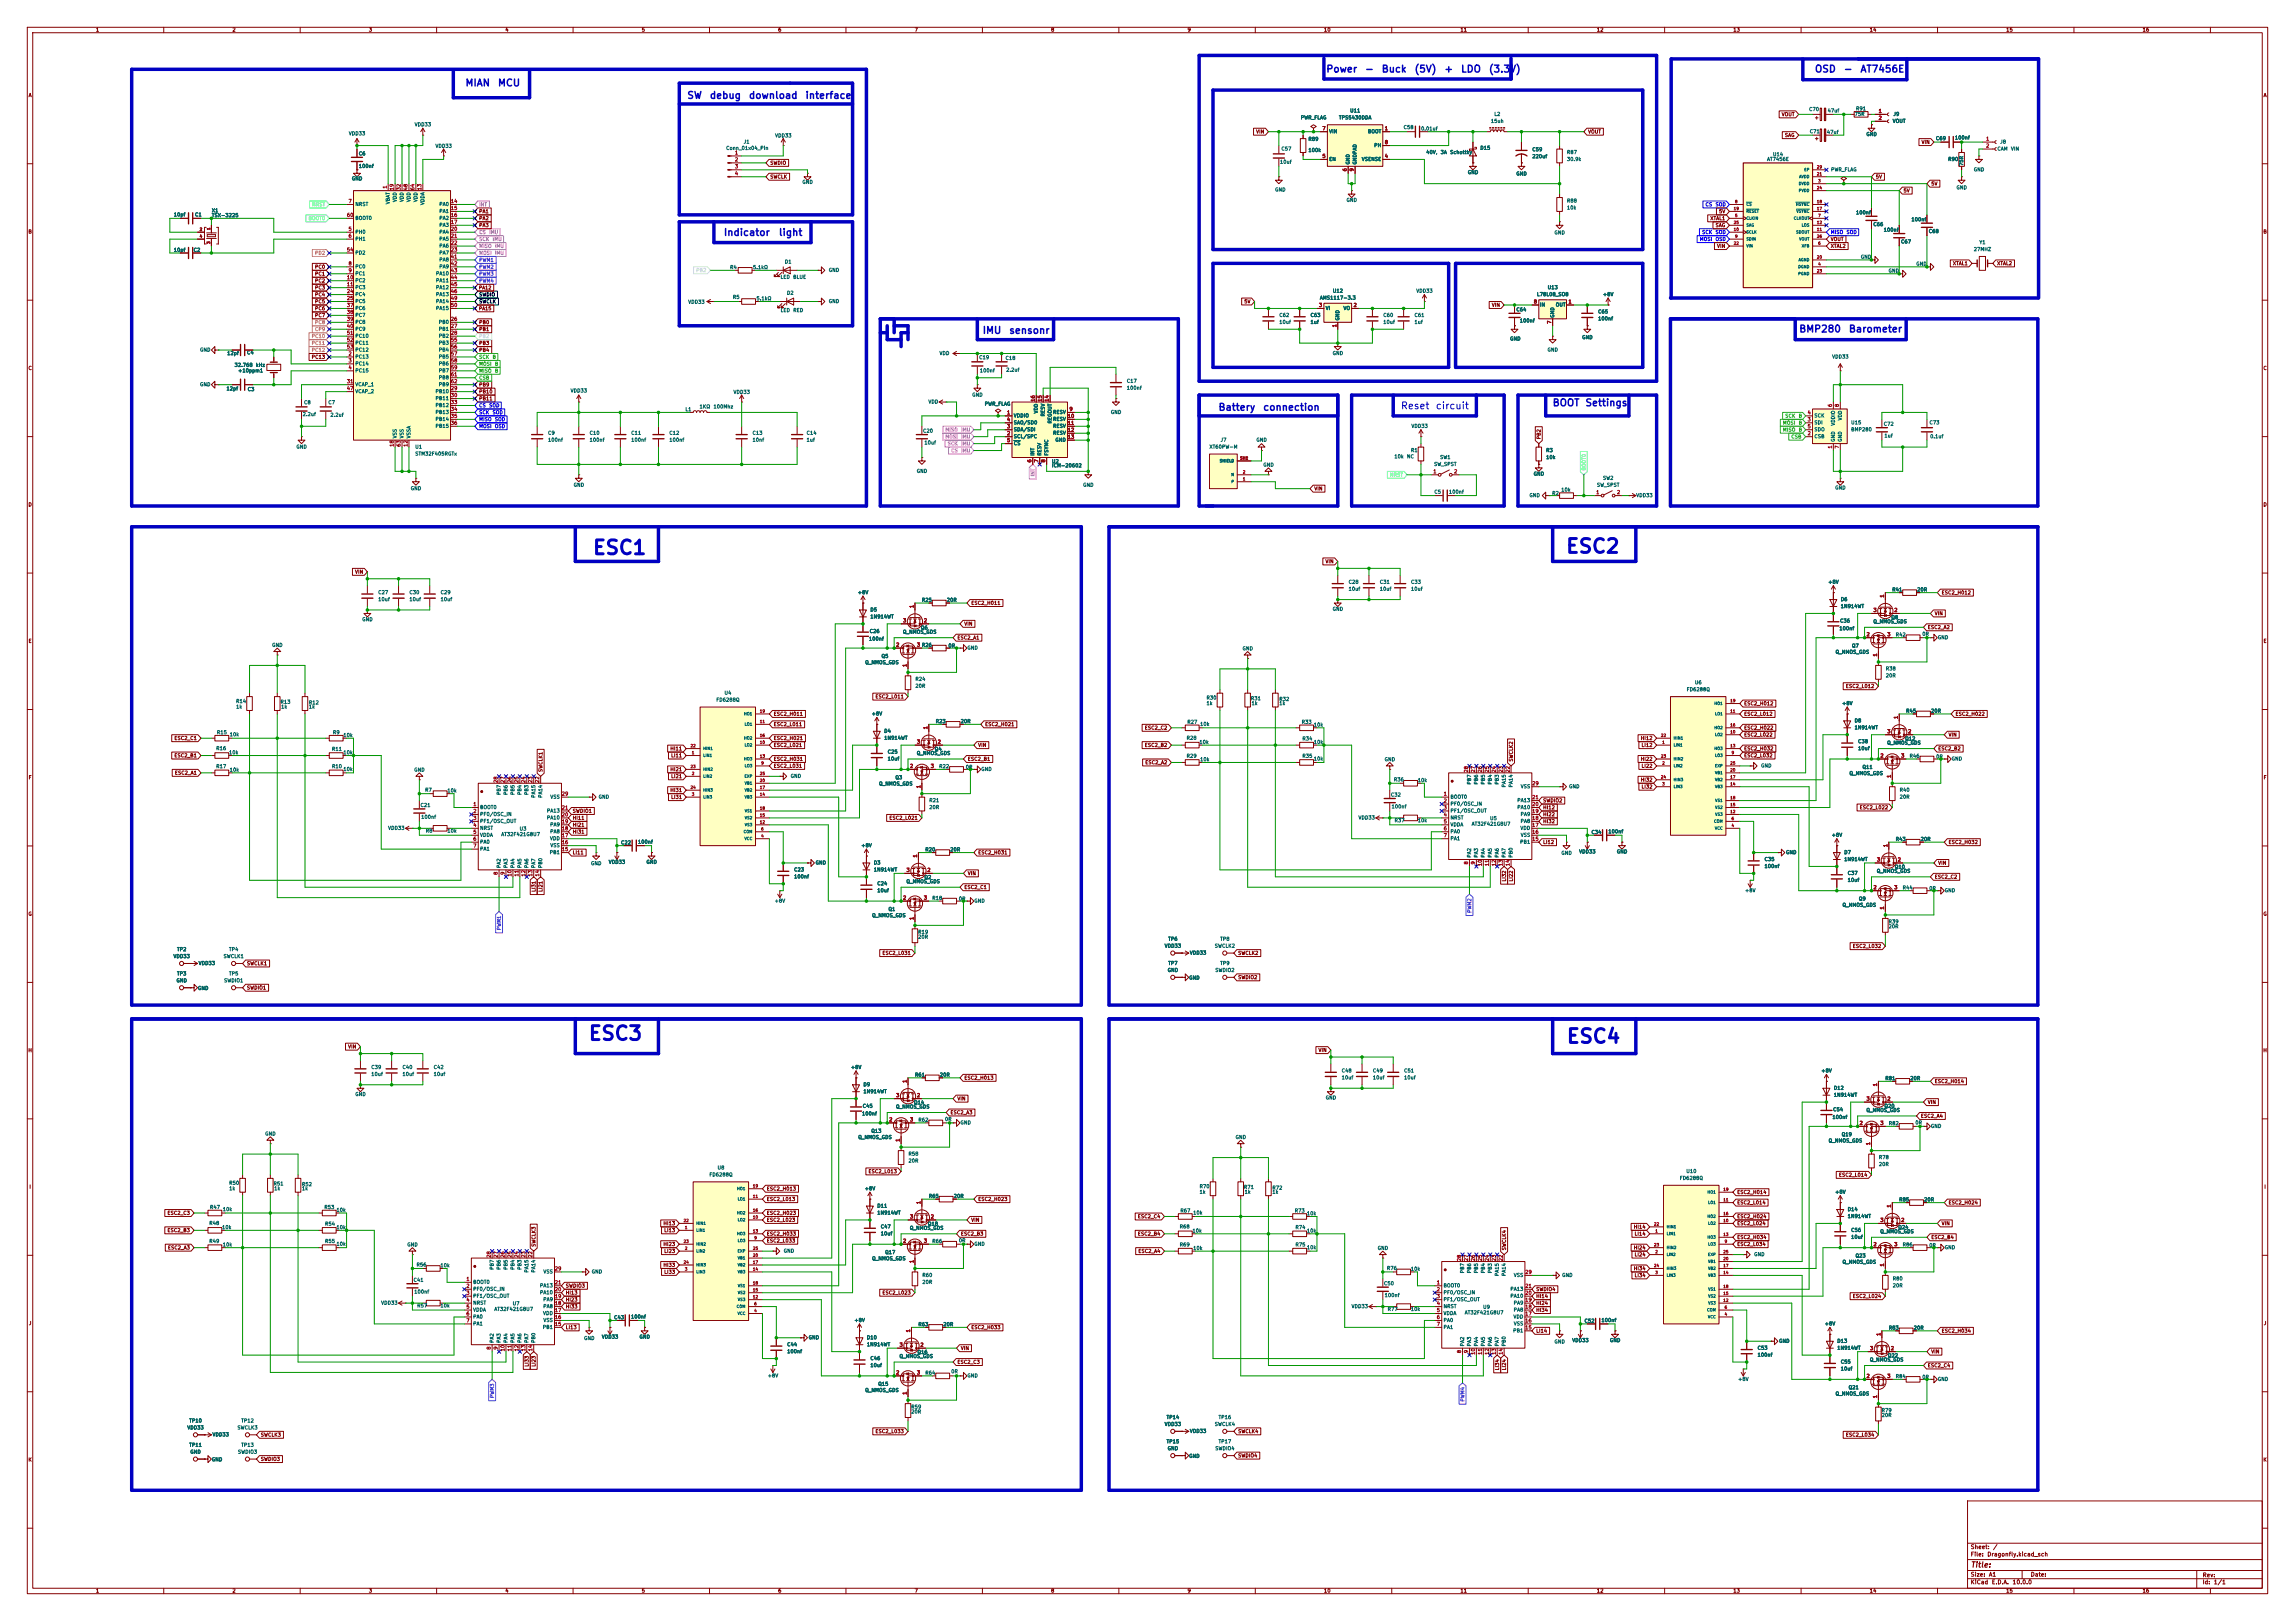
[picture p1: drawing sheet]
<svg xmlns="http://www.w3.org/2000/svg" width="841mm" height="594mm" viewBox="0 0 841 594" stroke-linecap="round" stroke-linejoin="round" font-family="sans-serif">
<defs><g id="words">
<g font-size="5.1" fill="#0000c2">
<text x="573.5" y="204">ESC2</text>
<text x="216.9" y="204.5">ESC1</text>
<text x="215.4" y="382.5">ESC3</text>
<text x="573.8" y="383.5">ESC4</text>
</g>
<g font-size="2.5" fill="#0000c2">
<text x="485.8" y="27.2">Power</text>
<text x="500" y="27.2">-</text>
<text x="506.1" y="27.2">Buck</text>
<text x="518.1" y="27.2">(5V)</text>
<text x="529.1" y="27.2">+</text>
<text x="535.2" y="27.2">LDO</text>
<text x="545.4" y="27.2">(3.3V)</text>
<text x="664.9" y="27.2">OSD</text>
<text x="675.4" y="27.2">-</text>
<text x="681.5" y="27.2">AT7456E</text>
<text x="170.3" y="32.3">MIAN</text>
<text x="182.2" y="32.3">MCU</text>
<text x="251.6" y="36.8">SW</text>
<text x="259.9" y="36.8">debug</text>
<text x="274.2" y="36.8">download</text>
<text x="294.9" y="36.8">interface</text>
<text x="265" y="87.1">Indicator</text>
<text x="285.2" y="87.1">light</text>
<text x="359.9" y="122.9">IMU</text>
<text x="369.6" y="122.9">sensonr</text>
<text x="659.1" y="122.4">BMP280</text>
<text x="677.3" y="122.4">Barometer</text>
<text x="568.7" y="149.5">BOOT</text>
<text x="580.7" y="149.5">Settings</text>
<text x="446.3" y="151.1">Battery</text>
<text x="462.7" y="151.1">connection</text>
<text x="513.1" y="150.6">Reset</text>
<text x="525.9" y="150.6">circuit</text>
</g>
<text font-size="2" fill="#840000" x="722" y="574.9">Title:</text>
<g font-size="1.5" fill="#840000">
<text x="722" y="568">Sheet:</text>
<text x="730.2" y="568">/</text>
<text x="722" y="570.7">File:</text>
<text x="728.1" y="570.7">Dragonfly.kicad_sch</text>
<text x="722" y="580.9">KiCad</text>
<text x="722" y="578.1">Size:</text>
<text x="728.7" y="578.1">A1</text>
<text x="729.7" y="580.9">E.D.A.</text>
<text x="737.3" y="580.9">10.0.0</text>
<text x="744" y="578.1">Date:</text>
<text x="807" y="578.3">Rev:</text>
<text x="807" y="580.9">Id:</text>
<text x="811.1" y="580.9">1/1</text>
</g>
<g font-size="1.3" fill="#840000">
<text x="35" y="11.9">1</text>
<text x="85" y="11.9">2</text>
<text x="135" y="11.9">3</text>
<text x="185" y="11.9">4</text>
<text x="235" y="11.9">5</text>
<text x="285" y="11.9">6</text>
<text x="335" y="11.9">7</text>
<text x="385" y="11.9">8</text>
<text x="435" y="11.9">9</text>
<text x="485" y="11.9">10</text>
<text x="535" y="11.9">11</text>
<text x="585" y="11.9">12</text>
<text x="635" y="11.9">13</text>
<text x="685" y="11.9">14</text>
<text x="735" y="11.9">15</text>
<text x="785" y="11.9">16</text>
<text x="10.3" y="35.9">A</text>
<text x="829.3" y="35.9">A</text>
<text x="652.8" y="42.9">VOUT</text>
<text x="460.2" y="49.2">VIN</text>
<text x="581.8" y="49.2">VOUT</text>
<text x="653.9" y="50.5">SAG</text>
<text x="704" y="53">VIN</text>
<text x="282.1" y="65.7">SWCLK</text>
<text x="282.1" y="60.7">SWDIO</text>
<text x="687.2" y="65.7">5V</text>
<text x="697.4" y="70.8">5V</text>
<text x="707.5" y="68.3">5V</text>
<text x="175.4" y="83.5">PA3</text>
<text x="175.4" y="78.4">PA1</text>
<text x="175.4" y="81">PA2</text>
<text x="626.6" y="81">XTAL1</text>
<text x="628.5" y="83.5">SAG</text>
<text x="629.8" y="78.4">5V</text>
<text x="10.3" y="85.9">B</text>
<text x="670.7" y="88.6">VOUT</text>
<text x="829.2" y="85.9">B</text>
<text x="629.1" y="91.1">VIN</text>
<text x="670.7" y="91.1">XTAL2</text>
<text x="115.3" y="98.7">PC0</text>
<text x="115.3" y="101.3">PC1</text>
<text x="715.5" y="97.5">XTAL1</text>
<text x="731.7" y="97.5">XTAL2</text>
<text x="115.3" y="103.8">PC2</text>
<text x="115.3" y="106.4">PC3</text>
<text x="115.3" y="114">PC6</text>
<text x="115.3" y="111.4">PC5</text>
<text x="115.3" y="108.9">PC4</text>
<text x="455.8" y="111.4">5V</text>
<text x="546.5" y="112.7">VIN</text>
<text x="115.3" y="116.5">PC7</text>
<text x="175.4" y="119.1">PB0</text>
<text x="175.4" y="121.6">PB1</text>
<text x="114.1" y="131.8">PC13</text>
<text x="175.4" y="129.2">PB4</text>
<text x="175.4" y="126.7">PB3</text>
<text x="10.3" y="135.9">C</text>
<text x="829.2" y="135.9">C</text>
<text x="175.4" y="141.9">PB9</text>
<text x="175.4" y="144.5">PB10</text>
<text x="175.4" y="147">PB11</text>
<text x="564.8" y="161.1" transform="rotate(-90 564.8 161.1)">PB2</text>
<text x="10.3" y="185.9">D</text>
<text x="481.5" y="180">VIN</text>
<text x="829.2" y="185.9">D</text>
<text x="485.6" y="206.7">VIN</text>
<text x="130" y="210.5">VIN</text>
<text x="355.8" y="221.9">ESC2_H011</text>
<text x="711.4" y="218.1">ESC2_H012</text>
<text x="708.8" y="225.7">VIN</text>
<text x="353.2" y="229.6">VIN</text>
<text x="706.3" y="230.8">ESC2_A2</text>
<text x="10.3" y="235.9">E</text>
<text x="350.7" y="234.6">ESC2_A1</text>
<text x="829.3" y="235.9">E</text>
<text x="320.6" y="256.2">ESC2_L011</text>
<text x="676.2" y="252.4">ESC2_L012</text>
<text x="283.4" y="262.6">ESC2_H011</text>
<text x="639" y="262.6">ESC2_L012</text>
<text x="639" y="258.8">ESC2_H012</text>
<text x="716.4" y="262.6">ESC2_H022</text>
<text x="283.4" y="266.4">ESC2_L011</text>
<text x="360.8" y="266.4">ESC2_H021</text>
<text x="419.3" y="267.7">ESC2_C2</text>
<text x="639" y="267.7">ESC2_H022</text>
<text x="63.7" y="271.5">ESC2_C1</text>
<text x="245.5" y="275.3">HI11</text>
<text x="283.4" y="271.5">ESC2_H021</text>
<text x="283.4" y="274">ESC2_L021</text>
<text x="358.3" y="274">VIN</text>
<text x="419.3" y="274">ESC2_B2</text>
<text x="601.1" y="271.5">HI12</text>
<text x="601.4" y="274">LI12</text>
<text x="639" y="275.3">ESC2_H032</text>
<text x="639" y="270.2">ESC2_L022</text>
<text x="710.1" y="275.3">ESC2_B2</text>
<text x="713.9" y="270.2">VIN</text>
<text x="63.7" y="277.8">ESC2_B1</text>
<text x="245.8" y="277.8">LI11</text>
<text x="283.4" y="281.6">ESC2_L031</text>
<text x="283.4" y="279.1">ESC2_H031</text>
<text x="354.5" y="279.1">ESC2_B1</text>
<text x="419.5" y="280.4">ESC2_A2</text>
<text x="554.7" y="279.2" transform="rotate(-90 554.7 279.2)">SWCLK2</text>
<text x="601.1" y="279.1">HI22</text>
<text x="601.4" y="281.6">LI22</text>
<text x="639" y="277.8">ESC2_L032</text>
<text x="10.3" y="285.9">F</text>
<text x="63.9" y="284.2">ESC2_A1</text>
<text x="199.1" y="283.1" transform="rotate(-90 199.1 283.1)">SWCLK1</text>
<text x="245.5" y="282.9">HI21</text>
<text x="245.8" y="285.4">LI21</text>
<text x="601.1" y="286.7">HI32</text>
<text x="829.3" y="285.9">F</text>
<text x="245.5" y="290.5">HI31</text>
<text x="245.8" y="293.1">LI31</text>
<text x="601.4" y="289.2">LI32</text>
<text x="209.7" y="298.1">SWDIO1</text>
<text x="565.3" y="294.3">SWDIO2</text>
<text x="565.3" y="299.4">HI22</text>
<text x="565.3" y="296.9">HI12</text>
<text x="681.3" y="296.9">ESC2_L022</text>
<text x="209.7" y="300.7">HI11</text>
<text x="209.7" y="305.8">HI31</text>
<text x="209.7" y="303.2">HI21</text>
<text x="325.7" y="300.7">ESC2_L021</text>
<text x="565.3" y="301.9">HI32</text>
<text x="565.3" y="309.6">LI12</text>
<text x="713.9" y="309.6">ESC2_H032</text>
<text x="209.7" y="313.4">LI11</text>
<text x="358.3" y="313.4">ESC2_H031</text>
<text x="710.1" y="317.2">VIN</text>
<text x="354.5" y="321">VIN</text>
<text x="552.1" y="323.2" transform="rotate(-90 552.1 323.2)">LI32</text>
<text x="554.7" y="323.2" transform="rotate(-90 554.7 323.2)">LI22</text>
<text x="708.8" y="322.3">ESC2_C2</text>
<text x="196.5" y="327" transform="rotate(-90 196.5 327)">LI31</text>
<text x="199.1" y="327" transform="rotate(-90 199.1 327)">LI21</text>
<text x="353.2" y="326.1">ESC2_C1</text>
<text x="10.3" y="335.9">G</text>
<text x="829.2" y="335.9">G</text>
<text x="678.8" y="347.7">ESC2_L032</text>
<text x="323.2" y="350.2">ESC2_L031</text>
<text x="453.5" y="350.2">SWCLK2</text>
<text x="90.3" y="354">SWCLK1</text>
<text x="453.5" y="359.1">SWDIO2</text>
<text x="90.3" y="362.9">SWDIO1</text>
<text x="10.2" y="385.9">H</text>
<text x="127.4" y="384.5">VIN</text>
<text x="483" y="385.8">VIN</text>
<text x="829.2" y="385.9">H</text>
<text x="353.2" y="395.9">ESC2_H013</text>
<text x="708.8" y="397.2">ESC2_H014</text>
<text x="350.7" y="403.5">VIN</text>
<text x="706.3" y="404.8">VIN</text>
<text x="348.1" y="408.6">ESC2_A3</text>
<text x="703.7" y="409.9">ESC2_A4</text>
<text x="318.1" y="430.2">ESC2_L013</text>
<text x="673.7" y="431.5">ESC2_L014</text>
<text x="10.6" y="435.9">I</text>
<text x="280.8" y="436.6">ESC2_H013</text>
<text x="636.4" y="437.8">ESC2_H014</text>
<text x="829.6" y="435.9">I</text>
<text x="280.8" y="440.4">ESC2_L013</text>
<text x="358.3" y="440.4">ESC2_H023</text>
<text x="636.4" y="441.6">ESC2_L014</text>
<text x="713.9" y="441.6">ESC2_H024</text>
<text x="61.2" y="445.5">ESC2_C3</text>
<text x="242.9" y="449.3">HI13</text>
<text x="280.8" y="445.5">ESC2_H023</text>
<text x="280.8" y="448">ESC2_L023</text>
<text x="355.8" y="448">VIN</text>
<text x="416.8" y="446.7">ESC2_C4</text>
<text x="636.4" y="446.7">ESC2_H024</text>
<text x="636.4" y="449.3">ESC2_L024</text>
<text x="711.4" y="449.3">VIN</text>
<text x="61.2" y="451.8">ESC2_B3</text>
<text x="243.2" y="451.8">LI13</text>
<text x="280.8" y="455.6">ESC2_L033</text>
<text x="280.8" y="453.1">ESC2_H033</text>
<text x="351.9" y="453.1">ESC2_B3</text>
<text x="416.8" y="453.1">ESC2_B4</text>
<text x="598.5" y="450.5">HI14</text>
<text x="598.8" y="453.1">LI14</text>
<text x="636.4" y="454.3">ESC2_H034</text>
<text x="707.5" y="454.3">ESC2_B4</text>
<text x="61.4" y="458.2">ESC2_A3</text>
<text x="196.5" y="457" transform="rotate(-90 196.5 457)">SWCLK3</text>
<text x="242.9" y="456.9">HI23</text>
<text x="243.2" y="459.4">LI23</text>
<text x="417" y="459.4">ESC2_A4</text>
<text x="552.1" y="458.3" transform="rotate(-90 552.1 458.3)">SWCLK4</text>
<text x="598.5" y="458.2">HI24</text>
<text x="598.8" y="460.7">LI24</text>
<text x="636.4" y="456.9">ESC2_L034</text>
<text x="242.9" y="464.5">HI33</text>
<text x="243.2" y="467">LI33</text>
<text x="598.5" y="465.8">HI34</text>
<text x="207.2" y="472.1">SWDIO3</text>
<text x="562.8" y="473.4">SWDIO4</text>
<text x="598.8" y="468.3">LI34</text>
<text x="207.2" y="479.7">HI33</text>
<text x="207.2" y="477.2">HI23</text>
<text x="207.2" y="474.7">HI13</text>
<text x="323.2" y="474.7">ESC2_L023</text>
<text x="562.8" y="475.9">HI14</text>
<text x="562.8" y="478.5">HI24</text>
<text x="678.8" y="475.9">ESC2_L024</text>
<text x="10.4" y="485.9">J</text>
<text x="562.8" y="481">HI34</text>
<text x="829.4" y="485.9">J</text>
<text x="207.2" y="487.4">LI13</text>
<text x="355.8" y="487.4">ESC2_H033</text>
<text x="562.8" y="488.6">LI14</text>
<text x="711.4" y="488.6">ESC2_H034</text>
<text x="351.9" y="495">VIN</text>
<text x="707.5" y="496.3">VIN</text>
<text x="194" y="501" transform="rotate(-90 194 501)">LI33</text>
<text x="196.5" y="501" transform="rotate(-90 196.5 501)">LI23</text>
<text x="350.7" y="500.1">ESC2_C3</text>
<text x="549.6" y="502.3" transform="rotate(-90 549.6 502.3)">LI34</text>
<text x="552.1" y="502.3" transform="rotate(-90 552.1 502.3)">LI24</text>
<text x="706.3" y="501.3">ESC2_C4</text>
<text x="95.4" y="526.7">SWCLK3</text>
<text x="320.6" y="525.5">ESC2_L033</text>
<text x="453.5" y="525.5">SWCLK4</text>
<text x="676.2" y="526.7">ESC2_L034</text>
<text x="10.3" y="535.9">K</text>
<text x="95.4" y="535.6">SWDIO3</text>
<text x="453.5" y="534.4">SWDIO4</text>
<text x="829.2" y="535.9">K</text>
<text x="35" y="583.9">1</text>
<text x="85" y="583.9">2</text>
<text x="135" y="583.9">3</text>
<text x="185" y="583.9">4</text>
<text x="235" y="583.9">5</text>
<text x="285" y="583.9">6</text>
<text x="335" y="583.9">7</text>
<text x="385" y="583.9">8</text>
<text x="435" y="583.9">9</text>
<text x="485" y="583.9">10</text>
<text x="535" y="583.9">11</text>
<text x="585" y="583.9">12</text>
<text x="635" y="583.9">13</text>
<text x="685" y="583.9">14</text>
<text x="735" y="583.9">15</text>
<text x="785" y="583.9">16</text>
</g>
<g font-size="1.3" fill="#006464">
<text x="494.6" y="41.5">U11</text>
<text x="662.8" y="41">C70</text>
<text x="669.6" y="41.5">47uf</text>
<text x="680" y="40.7">R91</text>
<text x="151.8" y="46.6">VDD33</text>
<text x="476.5" y="44">PWR_FLAG</text>
<text x="490.5" y="44">TPS5430DDA</text>
<text x="514.2" y="47.6">C58</text>
<text x="546.2" y="45.3">15uh</text>
<text x="547.4" y="42.8">L2</text>
<text x="679.5" y="42.8">75R</text>
<text x="693.4" y="45.3">VOUT</text>
<text x="693.7" y="42.8">J9</text>
<text x="127.7" y="49.9">VDD33</text>
<text x="272.4" y="52.9">J1</text>
<text x="283.9" y="50.6">VDD33</text>
<text x="479.3" y="51.9">R89</text>
<text x="486.9" y="49.1">VIN</text>
<text x="501.1" y="49.1">BOOT</text>
<text x="520.6" y="48.1">0.01uf</text>
<text x="663" y="49.1">C71</text>
<text x="669.3" y="49.4">47uf</text>
<text x="683.8" y="50.1">GND</text>
<text x="709.3" y="51.7">C69</text>
<text x="716.2" y="51.4">100nf</text>
<text x="732.8" y="52.9">J8</text>
<text x="131.3" y="57.3">C6</text>
<text x="159.4" y="54.5">VDD33</text>
<text x="265.9" y="55.2">Conn_01x04_Pin</text>
<text x="469.4" y="55.5">C57</text>
<text x="479.3" y="56">100k</text>
<text x="486.9" y="59.3">EN</text>
<text x="498.9" y="59.3">VSENSE</text>
<text x="503.4" y="54.2">PH</text>
<text x="522.5" y="56.7">40V,</text>
<text x="527.8" y="56.7">3A</text>
<text x="531.2" y="56.7">Schottky</text>
<text x="542.3" y="55.2">D15</text>
<text x="561.3" y="55.7">C59</text>
<text x="561.3" y="58.3">220uf</text>
<text x="574" y="56.7">R87</text>
<text x="574" y="59.3">30.9k</text>
<text x="647.4" y="59.3">AT7456E</text>
<text x="649.5" y="57.5">U14</text>
<text x="713.7" y="59.3">R90</text>
<text x="731.8" y="55.5">CAM</text>
<text x="736.8" y="55.5">VIN</text>
<text x="131.3" y="61.8">100nf</text>
<text x="468.9" y="60.3">10uf</text>
<text x="494.9" y="60.5" transform="rotate(-90 494.9 60.5)">GND</text>
<text x="497.4" y="60.5" transform="rotate(-90 497.4 60.5)">GNDPAD</text>
<text x="537.7" y="64.1">GND</text>
<text x="555.5" y="64.6">GND</text>
<text x="670.8" y="63.1">PWR_FLAG</text>
<text x="719.7" y="60.9" transform="rotate(-90 719.7 60.9)">75R</text>
<text x="723.1" y="63.1">GND</text>
<text x="128.8" y="66.4">GND</text>
<text x="293.9" y="67.7">GND</text>
<text x="467.1" y="70.5">GND</text>
<text x="716.8" y="69.7">GND</text>
<text x="130" y="75.8">NRST</text>
<text x="143.1" y="75" transform="rotate(-90 143.1 75)">VBAT</text>
<text x="145.6" y="74.2" transform="rotate(-90 145.6 74.2)">VDD</text>
<text x="148.2" y="74.2" transform="rotate(-90 148.2 74.2)">VDD</text>
<text x="150.7" y="74.2" transform="rotate(-90 150.7 74.2)">VDD</text>
<text x="153.3" y="74.2" transform="rotate(-90 153.3 74.2)">VDD</text>
<text x="155.8" y="75.3" transform="rotate(-90 155.8 75.3)">VDDA</text>
<text x="160.8" y="75.8">PA0</text>
<text x="493.3" y="74.3">GND</text>
<text x="574" y="77.1">10k</text>
<text x="574" y="74.5">R88</text>
<text x="63.5" y="79.6">10pf</text>
<text x="71.3" y="79.6">C1</text>
<text x="77.5" y="78.1">X1</text>
<text x="77.5" y="79.9">TSX-3225</text>
<text x="130" y="80.9">BOOT0</text>
<text x="160.8" y="78.3">PA1</text>
<text x="160.8" y="80.9">PA2</text>
<text x="160.8" y="83.4">PA3</text>
<text x="680" y="78.8">100nf</text>
<text x="686.3" y="83.2">C66</text>
<text x="700.3" y="81.4">100nf</text>
<text x="130" y="86">PH0</text>
<text x="130" y="88.5">PH1</text>
<text x="160.8" y="86">PA4</text>
<text x="160.8" y="88.5">PA5</text>
<text x="569.5" y="86.2">GND</text>
<text x="690.1" y="85.2">100nf</text>
<text x="696.5" y="89.5">C67</text>
<text x="706.6" y="85.7">C68</text>
<text x="725.2" y="89.8">Y1</text>
<text x="63.5" y="92.6">10pf</text>
<text x="70.8" y="92.6">C2</text>
<text x="130" y="93.6">PD2</text>
<text x="160.8" y="91">PA6</text>
<text x="160.8" y="93.6">PA7</text>
<text x="681.7" y="95.1">GND</text>
<text x="723.1" y="92.3">27MHZ</text>
<text x="130" y="98.7">PC0</text>
<text x="130" y="101.2">PC1</text>
<text x="159.6" y="101.2">PA10</text>
<text x="160.8" y="96.1">PA8</text>
<text x="160.8" y="98.7">PA9</text>
<text x="267.4" y="98.9">R4</text>
<text x="275.8" y="98.9">5.1kΩ</text>
<text x="287.5" y="96.9">D1</text>
<text x="303.5" y="99.9">GND</text>
<text x="691.9" y="100.2">GND</text>
<text x="702.1" y="97.6">GND</text>
<text x="130" y="103.7">PC2</text>
<text x="130" y="106.3">PC3</text>
<text x="159.6" y="103.7">PA11</text>
<text x="159.6" y="106.3">PA12</text>
<text x="285.9" y="102.5">LED</text>
<text x="290.5" y="102.5">BLUE</text>
<text x="488.2" y="107.5">U12</text>
<text x="518.8" y="107.5">VDD33</text>
<text x="567" y="106.3">U13</text>
<text x="130" y="108.8">PC4</text>
<text x="130" y="111.4">PC5</text>
<text x="130" y="113.9">PC6</text>
<text x="159.6" y="108.8">PA13</text>
<text x="159.6" y="111.4">PA14</text>
<text x="159.6" y="113.9">PA15</text>
<text x="252.1" y="111.6">VDD33</text>
<text x="268.4" y="109.8">R5</text>
<text x="277.1" y="110.3">5.1kΩ</text>
<text x="288.2" y="108.3">D2</text>
<text x="303.5" y="111.4">GND</text>
<text x="483.5" y="110.1">AMS1117-3.3</text>
<text x="485.6" y="113.9">VI</text>
<text x="492.2" y="113.9">VO</text>
<text x="563.1" y="108.8">L78L08_SO8</text>
<text x="564.1" y="112.6">IN</text>
<text x="570" y="112.6">OUT</text>
<text x="587.2" y="108.8">+8V</text>
<text x="130" y="116.4">PC7</text>
<text x="130" y="119">PC8</text>
<text x="160.6" y="119">PB0</text>
<text x="285.9" y="114.7">LED</text>
<text x="290.5" y="114.7">RED</text>
<text x="468.6" y="119">10uf</text>
<text x="468.6" y="116.4">C62</text>
<text x="480.1" y="116.4">C63</text>
<text x="480.1" y="119">1uf</text>
<text x="491.1" y="117.6" transform="rotate(-90 491.1 117.6)">GND</text>
<text x="506.7" y="119">10uf</text>
<text x="506.7" y="116.4">C60</text>
<text x="518.2" y="116.4">C61</text>
<text x="518.2" y="119">1uf</text>
<text x="555.5" y="114.4">C64</text>
<text x="556.8" y="118.5">100nf</text>
<text x="569.8" y="116.6" transform="rotate(-90 569.8 116.6)">GND</text>
<text x="585.5" y="115.2">C65</text>
<text x="585.5" y="117.7">100nf</text>
<text x="130" y="121.5">PC9</text>
<text x="130" y="124.1">PC10</text>
<text x="160.6" y="121.5">PB1</text>
<text x="160.6" y="124.1">PB2</text>
<text x="553.2" y="125.1">GND</text>
<text x="579.6" y="124.6">GND</text>
<text x="73.1" y="129.1">GND</text>
<text x="83.1" y="130.4">12pf</text>
<text x="90.4" y="130.1">C4</text>
<text x="130" y="131.7">PC13</text>
<text x="130" y="126.6">PC11</text>
<text x="130" y="129.1">PC12</text>
<text x="160.6" y="126.6">PB3</text>
<text x="160.6" y="129.1">PB4</text>
<text x="160.6" y="131.7">PB5</text>
<text x="344.1" y="130.4">VDD</text>
<text x="358.7" y="131.9">C19</text>
<text x="488.2" y="130.4">GND</text>
<text x="566.9" y="129.1">GND</text>
<text x="671.2" y="131.7">VDD33</text>
<text x="85.8" y="134.7">32.768</text>
<text x="87.1" y="136.8">+10ppm1</text>
<text x="93.6" y="134.7">kHz</text>
<text x="130" y="134.2">PC14</text>
<text x="130" y="136.8">PC15</text>
<text x="160.6" y="134.2">PB6</text>
<text x="160.6" y="136.8">PB7</text>
<text x="358.9" y="136.8">100nf</text>
<text x="368.3" y="132.2">C18</text>
<text x="368.6" y="136.5">2.2uf</text>
<text x="73.1" y="141.8">GND</text>
<text x="82.8" y="143.4">12pf</text>
<text x="90.6" y="143.6">C3</text>
<text x="130" y="141.8">VCAP_1</text>
<text x="160.6" y="139.3">PB8</text>
<text x="160.6" y="141.8">PB9</text>
<text x="412.8" y="140.6">C17</text>
<text x="412.8" y="143.1">100nf</text>
<text x="111.3" y="148.4">C8</text>
<text x="120.2" y="148.4">C7</text>
<text x="130" y="144.4">VCAP_2</text>
<text x="159.4" y="144.4">PB10</text>
<text x="159.4" y="146.9">PB11</text>
<text x="159.4" y="149.5">PB12</text>
<text x="209" y="144.1">VDD33</text>
<text x="256.2" y="150">1KΩ</text>
<text x="261.3" y="150">100Mhz</text>
<text x="268.7" y="144.6">VDD33</text>
<text x="340.1" y="148.2">VDD</text>
<text x="356.1" y="145.6">GND</text>
<text x="360.7" y="148.9">PWR_FLAG</text>
<text x="110.8" y="152.8">2.2uf</text>
<text x="120.9" y="153">2.2uf</text>
<text x="159.4" y="152">PB13</text>
<text x="159.4" y="154.5">PB14</text>
<text x="251" y="151">L1</text>
<text x="371.3" y="153.3">VDDIO</text>
<text x="371.3" y="155.8">SAO/SD0</text>
<text x="380.6" y="151.7" transform="rotate(-90 380.6 151.7)">VDD</text>
<text x="383.1" y="152.7" transform="rotate(-90 383.1 152.7)">RESV</text>
<text x="385.7" y="155.3" transform="rotate(-90 385.7 155.3)">REGOUT</text>
<text x="385.7" y="152">RESV</text>
<text x="385.7" y="154.5">RESV</text>
<text x="406.9" y="152">GND</text>
<text x="664.7" y="155.8">SDI</text>
<text x="664.7" y="153.3">SCK</text>
<text x="675.2" y="154.2" transform="rotate(-90 675.2 154.2)">VDD</text>
<text x="678.2" y="155.8">U15</text>
<text x="706.9" y="155.8">C73</text>
<text x="145.6" y="160.8" transform="rotate(-90 145.6 160.8)">VSS</text>
<text x="148.2" y="160.8" transform="rotate(-90 148.2 160.8)">VSS</text>
<text x="150.7" y="160.8" transform="rotate(-90 150.7 160.8)">VSSA</text>
<text x="159.4" y="157.1">PB15</text>
<text x="200.7" y="159.6">C9</text>
<text x="215.9" y="159.6">C10</text>
<text x="231.1" y="159.6">C11</text>
<text x="245.1" y="159.6">C12</text>
<text x="275.6" y="159.6">C13</text>
<text x="295.4" y="159.6">C14</text>
<text x="338.1" y="158.9">C20</text>
<text x="371.3" y="160.9">SCL/SPC</text>
<text x="371.3" y="158.3">SDA/SDI</text>
<text x="385.7" y="157.1">RESV</text>
<text x="385.7" y="159.6">RESV</text>
<text x="517.1" y="157.1">VDD33</text>
<text x="664.7" y="160.9">CSB</text>
<text x="664.7" y="158.3">SDO</text>
<text x="672.7" y="156.1" transform="rotate(-90 672.7 156.1)">VDDIO</text>
<text x="678.2" y="158.3">BMP280</text>
<text x="690.1" y="156.3">C72</text>
<text x="690.4" y="160.6">1uf</text>
<text x="707.1" y="160.9">0.1uf</text>
<text x="108.5" y="164.7">GND</text>
<text x="152" y="167.2">STM32F405RGTx</text>
<text x="152" y="164.7">U1</text>
<text x="200.7" y="162.2">100nf</text>
<text x="215.9" y="162.2">100nf</text>
<text x="231.1" y="162.2">100nf</text>
<text x="245.1" y="162.2">100nf</text>
<text x="275.6" y="162.2">10nf</text>
<text x="295.4" y="162.2">1uf</text>
<text x="338.6" y="163.2">10uf</text>
<text x="371.3" y="163.4">CS</text>
<text x="379.3" y="167.1" transform="rotate(-90 379.3 167.1)">INT</text>
<text x="381.9" y="167.1" transform="rotate(-90 381.9 167.1)">RESV</text>
<text x="384.4" y="167.1" transform="rotate(-90 384.4 167.1)">FSYNC</text>
<text x="386.6" y="162.2">GND</text>
<text x="443" y="164.7">XT60PW-M</text>
<text x="447.1" y="162.2">J7</text>
<text x="460.2" y="162.2">GND</text>
<text x="516.9" y="166">R1</text>
<text x="566.4" y="166">R3</text>
<text x="672.7" y="162.1" transform="rotate(-90 672.7 162.1)">GND</text>
<text x="675.2" y="162.1" transform="rotate(-90 675.2 162.1)">GND</text>
<text x="335.8" y="173.6">GND</text>
<text x="385.3" y="171.6">ICM-20602</text>
<text x="385.3" y="170">U2</text>
<text x="462.8" y="171.3">GND</text>
<text x="510.8" y="168.2">10k</text>
<text x="515.4" y="168.2">NC</text>
<text x="525.3" y="171">SW_SPST</text>
<text x="527.6" y="168.5">SW1</text>
<text x="566.4" y="168.5">10k</text>
<text x="150.4" y="179.9">GND</text>
<text x="210.1" y="178.7">GND</text>
<text x="396.7" y="178.7">GND</text>
<text x="561.8" y="174.6">GND</text>
<text x="585" y="178.7">SW_SPST</text>
<text x="587.2" y="176.1">SW2</text>
<text x="672.3" y="179.7">GND</text>
<text x="525.5" y="181.2">C5</text>
<text x="530.8" y="181.2">100nf</text>
<text x="560.3" y="182.5">GND</text>
<text x="568.6" y="181.7">R2</text>
<text x="572" y="180.4">10k</text>
<text x="599.4" y="182.5">VDD33</text>
<text x="494" y="214.2">C28</text>
<text x="505.5" y="214.2">C31</text>
<text x="516.9" y="214.2">C33</text>
<text x="669.8" y="214.2">+8V</text>
<text x="138.4" y="220.6">10uf</text>
<text x="138.4" y="218">C27</text>
<text x="149.9" y="220.6">10uf</text>
<text x="149.9" y="218">C30</text>
<text x="161.3" y="220.6">10uf</text>
<text x="161.3" y="218">C29</text>
<text x="314.2" y="218">+8V</text>
<text x="337.7" y="220.8">R25</text>
<text x="346.8" y="220.8">20R</text>
<text x="494" y="216.8">10uf</text>
<text x="505.5" y="216.8">10uf</text>
<text x="516.9" y="216.8">10uf</text>
<text x="674.4" y="220.6">D6</text>
<text x="693.3" y="217">R41</text>
<text x="702.4" y="217">20R</text>
<text x="132.6" y="227.9">GND</text>
<text x="318.8" y="224.4">D5</text>
<text x="318.8" y="226.9">1N914WT</text>
<text x="488.2" y="224.1">GND</text>
<text x="674.4" y="223.1">1N914WT</text>
<text x="692.9" y="227.2">Q8</text>
<text x="318.5" y="232.3">C26</text>
<text x="330.7" y="232.5">Q_NMOS_GDS</text>
<text x="337.3" y="231">Q6</text>
<text x="673.9" y="231.2">100nf</text>
<text x="674.1" y="228.4">C36</text>
<text x="686.3" y="228.7">Q_NMOS_GDS</text>
<text x="694.5" y="233.5">R42</text>
<text x="704.3" y="233.3">0R</text>
<text x="99.6" y="237.3">GND</text>
<text x="318.3" y="235.1">100nf</text>
<text x="347.4" y="237.6">0R</text>
<text x="354.3" y="238.4">GND</text>
<text x="455.2" y="238.6">GND</text>
<text x="672.5" y="239.9">Q_NMOS_GDS</text>
<text x="678.5" y="237.6">Q7</text>
<text x="709.9" y="234.5">GND</text>
<text x="316.9" y="243.7">Q_NMOS_GDS</text>
<text x="322.9" y="241.4">Q5</text>
<text x="690.9" y="246">R38</text>
<text x="335.3" y="249.8">R24</text>
<text x="620.9" y="251.1">U6</text>
<text x="690.9" y="248.5">20R</text>
<text x="86.4" y="257.9">R14</text>
<text x="262.3" y="257.4">FD6288Q</text>
<text x="265.3" y="254.9">U4</text>
<text x="335.3" y="252.3">20R</text>
<text x="442" y="256.6">R30</text>
<text x="458.2" y="256.9">R31</text>
<text x="468.6" y="257.1">R32</text>
<text x="617.9" y="253.6">FD6288Q</text>
<text x="86.4" y="259.9">1k</text>
<text x="102.6" y="258.2">R13</text>
<text x="102.9" y="259.9">1k</text>
<text x="113" y="258.4">R12</text>
<text x="113" y="259.9">1k</text>
<text x="319.3" y="262.5">+8V</text>
<text x="442" y="258.7">1k</text>
<text x="458.5" y="258.7">1k</text>
<text x="468.6" y="258.7">1k</text>
<text x="674.9" y="258.7">+8V</text>
<text x="698.3" y="261.5">R45</text>
<text x="707.5" y="261.5">20R</text>
<text x="79.3" y="269.3">R15</text>
<text x="121.8" y="269.3">R9</text>
<text x="323.9" y="268.8">D4</text>
<text x="342.7" y="265.3">R23</text>
<text x="351.9" y="265.3">20R</text>
<text x="434.9" y="265.5">R27</text>
<text x="439.6" y="266.3">10k</text>
<text x="476.8" y="265.5">R33</text>
<text x="481.3" y="266.5">10k</text>
<text x="679.5" y="265">D8</text>
<text x="679.5" y="267.6">1N914WT</text>
<text x="79.1" y="275.2">R16</text>
<text x="84" y="270.1">10k</text>
<text x="121.5" y="275.4">R11</text>
<text x="125.7" y="270.4">10k</text>
<text x="323.9" y="271.4">1N914WT</text>
<text x="342.4" y="275.4">Q4</text>
<text x="434.7" y="271.4">R28</text>
<text x="439.4" y="272.9">10k</text>
<text x="477.1" y="271.6">R34</text>
<text x="481.3" y="272.9">10k</text>
<text x="680.7" y="275.2">10uf</text>
<text x="680.7" y="272.6">C38</text>
<text x="691.4" y="273.2">Q_NMOS_GDS</text>
<text x="698" y="271.6">Q12</text>
<text x="79.1" y="281.8">R17</text>
<text x="83.8" y="276.7">10k</text>
<text x="121.5" y="281.8">R10</text>
<text x="125.7" y="276.7">10k</text>
<text x="325.1" y="279">10uf</text>
<text x="325.1" y="276.5">C25</text>
<text x="335.8" y="277">Q_NMOS_GDS</text>
<text x="344" y="281.8">R22</text>
<text x="434.7" y="278">R29</text>
<text x="439.6" y="279.2">10k</text>
<text x="477.1" y="278">R35</text>
<text x="481.3" y="279">10k</text>
<text x="507.2" y="279.2">GND</text>
<text x="645.2" y="281.5">GND</text>
<text x="699.6" y="278">R46</text>
<text x="709.4" y="278.2">0R</text>
<text x="715" y="279">GND</text>
<text x="84" y="283.1">10k</text>
<text x="125.7" y="282.8">10k</text>
<text x="151.6" y="283.1">GND</text>
<text x="289.6" y="285.3">GND</text>
<text x="328" y="285.9">Q3</text>
<text x="353.8" y="282">0R</text>
<text x="359.4" y="282.8">GND</text>
<text x="510.6" y="286.6">R36</text>
<text x="519.4" y="286.9">10k</text>
<text x="539.3" y="287.7" transform="rotate(-90 539.3 287.7)">PB7</text>
<text x="541.9" y="287.7" transform="rotate(-90 541.9 287.7)">PB6</text>
<text x="544.4" y="287.7" transform="rotate(-90 544.4 287.7)">PB5</text>
<text x="547" y="287.7" transform="rotate(-90 547 287.7)">PB4</text>
<text x="549.5" y="287.7" transform="rotate(-90 549.5 287.7)">PB3</text>
<text x="677.6" y="284.3">Q_NMOS_GDS</text>
<text x="682.3" y="282">Q11</text>
<text x="155.6" y="290.4">R7</text>
<text x="163.8" y="290.7">10k</text>
<text x="183.7" y="291.5" transform="rotate(-90 183.7 291.5)">PB7</text>
<text x="186.3" y="291.5" transform="rotate(-90 186.3 291.5)">PB6</text>
<text x="188.8" y="291.5" transform="rotate(-90 188.8 291.5)">PB5</text>
<text x="191.4" y="291.5" transform="rotate(-90 191.4 291.5)">PB4</text>
<text x="193.9" y="291.5" transform="rotate(-90 193.9 291.5)">PB3</text>
<text x="196.4" y="292.5" transform="rotate(-90 196.4 292.5)">PA15</text>
<text x="199" y="292.5" transform="rotate(-90 199 292.5)">PA14</text>
<text x="201.5" y="293">VSS</text>
<text x="219.2" y="293">GND</text>
<text x="322" y="288.1">Q_NMOS_GDS</text>
<text x="509.5" y="292.2">C32</text>
<text x="531.4" y="293">BOOT0</text>
<text x="552" y="288.7" transform="rotate(-90 552 288.7)">PA15</text>
<text x="554.6" y="288.7" transform="rotate(-90 554.6 288.7)">PA14</text>
<text x="557.1" y="289.2">VSS</text>
<text x="574.8" y="289.2">GND</text>
<text x="696" y="290.4">R40</text>
<text x="696" y="293">20R</text>
<text x="153.9" y="296">C21</text>
<text x="175.8" y="296.8">BOOT0</text>
<text x="175.8" y="299.3">PF0/OSC_IN</text>
<text x="200.3" y="298">PA13</text>
<text x="340.4" y="294.2">R21</text>
<text x="340.4" y="296.8">20R</text>
<text x="509.8" y="296.5">100nf</text>
<text x="531.4" y="295.5">PF0/OSC_IN</text>
<text x="531.4" y="298">PF1/OSC_OUT</text>
<text x="555.9" y="296.8">PA10</text>
<text x="555.9" y="294.2">PA13</text>
<text x="557.1" y="299.3">PA9</text>
<text x="142.1" y="304.4">VDD33</text>
<text x="154.2" y="300.3">100nf</text>
<text x="155.9" y="305.4">R8</text>
<text x="163.8" y="305.4">10k</text>
<text x="175.8" y="301.9">PF1/OSC_OUT</text>
<text x="175.8" y="304.4">NRST</text>
<text x="190.3" y="304.6">U3</text>
<text x="200.3" y="300.6">PA10</text>
<text x="201.5" y="305.7">PA8</text>
<text x="201.5" y="303.1">PA9</text>
<text x="497.7" y="300.6">VDD33</text>
<text x="510.9" y="301.6">R37</text>
<text x="519.4" y="301.6">10k</text>
<text x="531.4" y="300.6">NRST</text>
<text x="531.4" y="303.1">VDDA</text>
<text x="531.4" y="305.7">PA0</text>
<text x="539.1" y="302.9">AT32F421G8U7</text>
<text x="545.9" y="300.8">U5</text>
<text x="557" y="304.4">VDD</text>
<text x="557.1" y="301.9">PA8</text>
<text x="583" y="305.9">C34</text>
<text x="589.2" y="305.7">100nf</text>
<text x="175.8" y="306.9">VDDA</text>
<text x="175.8" y="309.5">PA0</text>
<text x="183.5" y="306.7">AT32F421G8U7</text>
<text x="201.4" y="308.2">VDD</text>
<text x="201.5" y="310.7">VSS</text>
<text x="227.4" y="309.7">C22</text>
<text x="233.6" y="309.5">100nf</text>
<text x="315.5" y="310.7">+8V</text>
<text x="531.4" y="308.2">PA1</text>
<text x="556.9" y="309.5">PB1</text>
<text x="557.1" y="306.9">VSS</text>
<text x="671.1" y="306.9">+8V</text>
<text x="694.5" y="308.5">R43</text>
<text x="703.7" y="308.5">20R</text>
<text x="175.8" y="312">PA1</text>
<text x="201.3" y="313.3">PB1</text>
<text x="216.4" y="317.3">GND</text>
<text x="222.9" y="316.8">VDD33</text>
<text x="236.7" y="316.8">GND</text>
<text x="298.7" y="317.1">GND</text>
<text x="320" y="317.1">D3</text>
<text x="338.9" y="312.3">R20</text>
<text x="348.1" y="312.3">20R</text>
<text x="539.3" y="314.5" transform="rotate(-90 539.3 314.5)">PA2</text>
<text x="541.9" y="314.5" transform="rotate(-90 541.9 314.5)">PA3</text>
<text x="544.4" y="314.5" transform="rotate(-90 544.4 314.5)">PA4</text>
<text x="547" y="314.5" transform="rotate(-90 547 314.5)">PA5</text>
<text x="549.5" y="314.5" transform="rotate(-90 549.5 314.5)">PA6</text>
<text x="552" y="314.5" transform="rotate(-90 552 314.5)">PA7</text>
<text x="554.6" y="314.5" transform="rotate(-90 554.6 314.5)">PB0</text>
<text x="572" y="313.5">GND</text>
<text x="578.5" y="313">VDD33</text>
<text x="592.3" y="313">GND</text>
<text x="646.4" y="315.8">C35</text>
<text x="654.3" y="313.3">GND</text>
<text x="675.6" y="313.3">D7</text>
<text x="675.6" y="315.8">1N914WT</text>
<text x="183.7" y="318.3" transform="rotate(-90 183.7 318.3)">PA2</text>
<text x="186.3" y="318.3" transform="rotate(-90 186.3 318.3)">PA3</text>
<text x="188.8" y="318.3" transform="rotate(-90 188.8 318.3)">PA4</text>
<text x="191.4" y="318.3" transform="rotate(-90 191.4 318.3)">PA5</text>
<text x="193.9" y="318.3" transform="rotate(-90 193.9 318.3)">PA6</text>
<text x="196.4" y="318.3" transform="rotate(-90 196.4 318.3)">PA7</text>
<text x="199" y="318.3" transform="rotate(-90 199 318.3)">PB0</text>
<text x="290.8" y="319.6">C23</text>
<text x="290.8" y="322.2">100nf</text>
<text x="320" y="319.6">1N914WT</text>
<text x="332" y="324">Q_NMOS_GDS</text>
<text x="338.6" y="322.4">Q2</text>
<text x="646.4" y="318.4">100nf</text>
<text x="676.9" y="323.4">10uf</text>
<text x="676.9" y="320.9">C37</text>
<text x="687.6" y="320.1">Q_NMOS_GDS</text>
<text x="694.2" y="318.6">Q10</text>
<text x="321.3" y="327.3">10uf</text>
<text x="321.3" y="324.7">C24</text>
<text x="639.3" y="327.3">+8V</text>
<text x="697.1" y="326.2">R44</text>
<text x="706.8" y="326.5">0R</text>
<text x="712.5" y="327.3">GND</text>
<text x="283.7" y="331.1">+8V</text>
<text x="325.4" y="334.1">Q1</text>
<text x="341.5" y="330">R18</text>
<text x="351.2" y="330.3">0R</text>
<text x="356.9" y="331.1">GND</text>
<text x="675" y="332.6">Q_NMOS_GDS</text>
<text x="681" y="330.3">Q9</text>
<text x="319.4" y="336.4">Q_NMOS_GDS</text>
<text x="691.9" y="338.7">R39</text>
<text x="691.9" y="340.5">20R</text>
<text x="336.3" y="342.5">R19</text>
<text x="336.3" y="344.3">20R</text>
<text x="426.6" y="347.6">VDD33</text>
<text x="427.9" y="345">TP6</text>
<text x="445" y="347.6">SWCLK2</text>
<text x="447" y="345">TP8</text>
<text x="63.4" y="351.4">VDD33</text>
<text x="64.7" y="348.8">TP2</text>
<text x="72.7" y="353.9">VDD33</text>
<text x="81.8" y="351.4">SWCLK1</text>
<text x="83.8" y="348.8">TP4</text>
<text x="427.9" y="353.9">TP7</text>
<text x="435.9" y="350.1">VDD33</text>
<text x="447" y="353.9">TP9</text>
<text x="64.7" y="357.7">TP3</text>
<text x="83.8" y="357.7">TP5</text>
<text x="427.7" y="356.5">GND</text>
<text x="435.6" y="359.3">GND</text>
<text x="445.2" y="356.5">SWDIO2</text>
<text x="64.5" y="360.3">GND</text>
<text x="72.4" y="363.1">GND</text>
<text x="82" y="360.3">SWDIO1</text>
<text x="135.9" y="394.6">10uf</text>
<text x="135.9" y="392">C39</text>
<text x="147.3" y="394.6">10uf</text>
<text x="147.3" y="392">C40</text>
<text x="158.8" y="394.6">10uf</text>
<text x="158.8" y="392">C42</text>
<text x="311.7" y="392">+8V</text>
<text x="335.1" y="394.8">R61</text>
<text x="344.3" y="394.8">20R</text>
<text x="491.5" y="395.8">10uf</text>
<text x="491.5" y="393.3">C48</text>
<text x="502.9" y="395.8">10uf</text>
<text x="502.9" y="393.3">C49</text>
<text x="514.4" y="395.8">10uf</text>
<text x="514.4" y="393.3">C51</text>
<text x="667.3" y="393.3">+8V</text>
<text x="130" y="401.9">GND</text>
<text x="316.2" y="398.4">D9</text>
<text x="316.2" y="400.9">1N914WT</text>
<text x="671.8" y="399.6">D12</text>
<text x="690.7" y="396.1">R81</text>
<text x="699.9" y="396.1">20R</text>
<text x="316" y="406.2">C45</text>
<text x="328.2" y="406.5">Q_NMOS_GDS</text>
<text x="334.8" y="405">Q14</text>
<text x="485.6" y="403.2">GND</text>
<text x="671.6" y="407.5">C54</text>
<text x="671.8" y="402.2">1N914WT</text>
<text x="683.8" y="407.8">Q_NMOS_GDS</text>
<text x="690.4" y="406.2">Q20</text>
<text x="315.7" y="409">100nf</text>
<text x="336.4" y="411.3">R62</text>
<text x="346.1" y="411.1">0R</text>
<text x="351.8" y="412.3">GND</text>
<text x="671.3" y="410.3">100nf</text>
<text x="692" y="412.6">R82</text>
<text x="701.7" y="412.3">0R</text>
<text x="707.4" y="413.6">GND</text>
<text x="97" y="416.4">GND</text>
<text x="314.3" y="417.7">Q_NMOS_GDS</text>
<text x="319.1" y="415.4">Q13</text>
<text x="452.6" y="417.7">GND</text>
<text x="669.9" y="418.9">Q_NMOS_GDS</text>
<text x="674.7" y="416.7">Q19</text>
<text x="332.7" y="423.8">R58</text>
<text x="688.3" y="425">R78</text>
<text x="259.8" y="431.4">FD6288Q</text>
<text x="262.8" y="428.9">U8</text>
<text x="332.7" y="426.3">20R</text>
<text x="617.8" y="430.1">U10</text>
<text x="688.3" y="427.6">20R</text>
<text x="83.8" y="434.4">R50</text>
<text x="83.8" y="436.5">1k</text>
<text x="100.1" y="434.7">R51</text>
<text x="100.3" y="436.5">1k</text>
<text x="110.5" y="434.9">R52</text>
<text x="110.5" y="436.5">1k</text>
<text x="316.7" y="436.5">+8V</text>
<text x="439.4" y="435.7">R70</text>
<text x="439.4" y="437.7">1k</text>
<text x="455.7" y="436">R71</text>
<text x="455.9" y="437.7">1k</text>
<text x="466.1" y="436.2">R72</text>
<text x="466.1" y="437.7">1k</text>
<text x="615.4" y="432.7">FD6288Q</text>
<text x="672.3" y="437.7">+8V</text>
<text x="76.8" y="443.3">R47</text>
<text x="118.7" y="443.3">R53</text>
<text x="321.3" y="442.8">D11</text>
<text x="340.2" y="439.3">R65</text>
<text x="349.3" y="439.3">20R</text>
<text x="695.8" y="440.5">R85</text>
<text x="704.9" y="440.5">20R</text>
<text x="76.5" y="449.2">R48</text>
<text x="81.5" y="444.1">10k</text>
<text x="119" y="449.4">R54</text>
<text x="123.1" y="444.3">10k</text>
<text x="321.3" y="445.4">1N914WT</text>
<text x="339.9" y="449.4">Q18</text>
<text x="432.4" y="444.6">R67</text>
<text x="437.1" y="445.4">10k</text>
<text x="474.3" y="444.6">R73</text>
<text x="478.7" y="445.6">10k</text>
<text x="676.9" y="446.6">1N914WT</text>
<text x="676.9" y="444.1">D14</text>
<text x="76.5" y="455.8">R49</text>
<text x="81.2" y="450.7">10k</text>
<text x="119" y="455.8">R55</text>
<text x="123.1" y="450.7">10k</text>
<text x="322.6" y="453">10uf</text>
<text x="322.6" y="450.4">C47</text>
<text x="333.3" y="451">Q_NMOS_GDS</text>
<text x="341.5" y="455.8">R66</text>
<text x="351.2" y="455.5">0R</text>
<text x="432.1" y="450.4">R68</text>
<text x="436.8" y="452">10k</text>
<text x="474.6" y="450.7">R74</text>
<text x="478.7" y="452">10k</text>
<text x="678.2" y="454.3">10uf</text>
<text x="678.2" y="451.7">C56</text>
<text x="688.9" y="452.2">Q_NMOS_GDS</text>
<text x="695.5" y="450.7">Q24</text>
<text x="81.5" y="457">10k</text>
<text x="123.1" y="456.8">10k</text>
<text x="149.1" y="457">GND</text>
<text x="287" y="459.3">GND</text>
<text x="324.2" y="459.8">Q17</text>
<text x="356.9" y="456.8">GND</text>
<text x="432.1" y="457">R69</text>
<text x="437.1" y="458.3">10k</text>
<text x="474.6" y="457">R75</text>
<text x="478.7" y="458.1">10k</text>
<text x="504.7" y="458.3">GND</text>
<text x="642.6" y="460.6">GND</text>
<text x="679.8" y="461.1">Q23</text>
<text x="697.1" y="457">R86</text>
<text x="706.8" y="457.3">0R</text>
<text x="712.5" y="458.1">GND</text>
<text x="152.5" y="464.4">R56</text>
<text x="161.2" y="464.7">10k</text>
<text x="181.2" y="465.5" transform="rotate(-90 181.2 465.5)">PB7</text>
<text x="183.7" y="465.5" transform="rotate(-90 183.7 465.5)">PB6</text>
<text x="186.3" y="465.5" transform="rotate(-90 186.3 465.5)">PB5</text>
<text x="188.8" y="465.5" transform="rotate(-90 188.8 465.5)">PB4</text>
<text x="191.4" y="465.5" transform="rotate(-90 191.4 465.5)">PB3</text>
<text x="193.9" y="466.5" transform="rotate(-90 193.9 466.5)">PA15</text>
<text x="196.4" y="466.5" transform="rotate(-90 196.4 466.5)">PA14</text>
<text x="199" y="467">VSS</text>
<text x="216.7" y="467">GND</text>
<text x="319.4" y="462.1">Q_NMOS_GDS</text>
<text x="508.1" y="465.7">R76</text>
<text x="516.8" y="465.9">10k</text>
<text x="536.8" y="466.7" transform="rotate(-90 536.8 466.7)">PB7</text>
<text x="539.3" y="466.7" transform="rotate(-90 539.3 466.7)">PB6</text>
<text x="541.9" y="466.7" transform="rotate(-90 541.9 466.7)">PB5</text>
<text x="544.4" y="466.7" transform="rotate(-90 544.4 466.7)">PB4</text>
<text x="547" y="466.7" transform="rotate(-90 547 466.7)">PB3</text>
<text x="549.5" y="467.8" transform="rotate(-90 549.5 467.8)">PA15</text>
<text x="552" y="467.8" transform="rotate(-90 552 467.8)">PA14</text>
<text x="675" y="463.4">Q_NMOS_GDS</text>
<text x="151.4" y="470">C41</text>
<text x="173.2" y="470.8">BOOT0</text>
<text x="173.2" y="473.3">PF0/OSC_IN</text>
<text x="197.7" y="472">PA13</text>
<text x="337.8" y="468.2">R60</text>
<text x="337.8" y="470.8">20R</text>
<text x="507" y="471.3">C50</text>
<text x="528.8" y="472">BOOT0</text>
<text x="553.3" y="473.3">PA13</text>
<text x="554.6" y="468.2">VSS</text>
<text x="572.3" y="468.2">GND</text>
<text x="693.4" y="469.5">R80</text>
<text x="693.4" y="472">20R</text>
<text x="139.5" y="478.4">VDD33</text>
<text x="151.6" y="474.3">100nf</text>
<text x="152.7" y="479.4">R57</text>
<text x="161.2" y="479.4">10k</text>
<text x="173.2" y="475.8">PF1/OSC_OUT</text>
<text x="173.2" y="478.4">NRST</text>
<text x="187.7" y="478.6">U7</text>
<text x="197.7" y="474.6">PA10</text>
<text x="198.9" y="479.7">PA8</text>
<text x="198.9" y="477.1">PA9</text>
<text x="495.1" y="479.7">VDD33</text>
<text x="507.2" y="475.6">100nf</text>
<text x="528.8" y="474.6">PF0/OSC_IN</text>
<text x="528.8" y="477.1">PF1/OSC_OUT</text>
<text x="528.8" y="479.7">NRST</text>
<text x="543.3" y="479.9">U9</text>
<text x="553.3" y="475.8">PA10</text>
<text x="554.5" y="478.4">PA9</text>
<text x="173.2" y="480.9">VDDA</text>
<text x="173.2" y="483.5">PA0</text>
<text x="181" y="480.7">AT32F421G8U7</text>
<text x="198.9" y="482.2">VDD</text>
<text x="199" y="484.7">VSS</text>
<text x="224.9" y="483.7">C43</text>
<text x="231.1" y="483.5">100nf</text>
<text x="312.9" y="484.7">+8V</text>
<text x="508.3" y="480.7">R77</text>
<text x="516.8" y="480.7">10k</text>
<text x="528.8" y="482.2">VDDA</text>
<text x="528.8" y="484.7">PA0</text>
<text x="536.6" y="481.9">AT32F421G8U7</text>
<text x="554.5" y="483.5">VDD</text>
<text x="554.5" y="480.9">PA8</text>
<text x="580.5" y="485">C52</text>
<text x="586.7" y="484.7">100nf</text>
<text x="173.2" y="486">PA1</text>
<text x="198.7" y="487.3">PB1</text>
<text x="213.9" y="491.3">GND</text>
<text x="220.4" y="490.8">VDD33</text>
<text x="234.2" y="490.8">GND</text>
<text x="296.2" y="491.1">GND</text>
<text x="317.5" y="491.1">D10</text>
<text x="336.4" y="486.3">R63</text>
<text x="345.5" y="486.3">20R</text>
<text x="528.8" y="487.3">PA1</text>
<text x="554.3" y="488.5">PB1</text>
<text x="554.6" y="486">VSS</text>
<text x="668.5" y="486">+8V</text>
<text x="692" y="487.5">R83</text>
<text x="701.1" y="487.5">20R</text>
<text x="181.2" y="492.3" transform="rotate(-90 181.2 492.3)">PA2</text>
<text x="183.7" y="492.3" transform="rotate(-90 183.7 492.3)">PA3</text>
<text x="186.3" y="492.3" transform="rotate(-90 186.3 492.3)">PA4</text>
<text x="188.8" y="492.3" transform="rotate(-90 188.8 492.3)">PA5</text>
<text x="191.4" y="492.3" transform="rotate(-90 191.4 492.3)">PA6</text>
<text x="193.9" y="492.3" transform="rotate(-90 193.9 492.3)">PA7</text>
<text x="196.4" y="492.3" transform="rotate(-90 196.4 492.3)">PB0</text>
<text x="288.3" y="493.6">C44</text>
<text x="288.3" y="496.2">100nf</text>
<text x="317.5" y="493.6">1N914WT</text>
<text x="329.4" y="497.9">Q_NMOS_GDS</text>
<text x="336.1" y="496.4">Q16</text>
<text x="536.8" y="493.5" transform="rotate(-90 536.8 493.5)">PA2</text>
<text x="539.3" y="493.5" transform="rotate(-90 539.3 493.5)">PA3</text>
<text x="541.9" y="493.5" transform="rotate(-90 541.9 493.5)">PA4</text>
<text x="544.4" y="493.5" transform="rotate(-90 544.4 493.5)">PA5</text>
<text x="547" y="493.5" transform="rotate(-90 547 493.5)">PA6</text>
<text x="549.5" y="493.5" transform="rotate(-90 549.5 493.5)">PA7</text>
<text x="552" y="493.5" transform="rotate(-90 552 493.5)">PB0</text>
<text x="569.5" y="492.6">GND</text>
<text x="576" y="492.1">VDD33</text>
<text x="589.8" y="492.1">GND</text>
<text x="643.9" y="494.9">C53</text>
<text x="643.9" y="497.4">100nf</text>
<text x="651.8" y="492.4">GND</text>
<text x="673.1" y="494.9">1N914WT</text>
<text x="673.1" y="492.4">D13</text>
<text x="691.7" y="497.7">Q22</text>
<text x="318.8" y="501.2">10uf</text>
<text x="318.8" y="498.7">C46</text>
<text x="348.4" y="503.5">0R</text>
<text x="674.4" y="502.5">10uf</text>
<text x="674.4" y="500">C55</text>
<text x="685" y="499.2">Q_NMOS_GDS</text>
<text x="281.2" y="505.1">+8V</text>
<text x="321.7" y="508.1">Q15</text>
<text x="338.9" y="504">R64</text>
<text x="354.3" y="505.1">GND</text>
<text x="636.8" y="506.3">+8V</text>
<text x="677.3" y="509.4">Q21</text>
<text x="694.5" y="505.3">R84</text>
<text x="704.3" y="505.6">0R</text>
<text x="709.9" y="506.3">GND</text>
<text x="316.9" y="510.4">Q_NMOS_GDS</text>
<text x="672.5" y="511.7">Q_NMOS_GDS</text>
<text x="69.2" y="521.6">TP10</text>
<text x="88.2" y="521.6">TP12</text>
<text x="333.8" y="516.5">R59</text>
<text x="333.8" y="518.3">20R</text>
<text x="427.3" y="520.3">TP14</text>
<text x="446.4" y="520.3">TP16</text>
<text x="689.4" y="517.8">R79</text>
<text x="689.4" y="519.5">20R</text>
<text x="68.5" y="524.1">VDD33</text>
<text x="77.7" y="526.6">VDD33</text>
<text x="86.9" y="524.1">SWCLK3</text>
<text x="426.6" y="522.8">VDD33</text>
<text x="435.9" y="525.4">VDD33</text>
<text x="445" y="522.8">SWCLK4</text>
<text x="69.2" y="530.5">TP11</text>
<text x="69.6" y="533">GND</text>
<text x="87" y="533">SWDIO3</text>
<text x="88.2" y="530.5">TP13</text>
<text x="427.3" y="529.2">TP15</text>
<text x="427.7" y="531.7">GND</text>
<text x="445.2" y="531.7">SWDIO4</text>
<text x="446.4" y="529.2">TP17</text>
<text x="77.5" y="535.8">GND</text>
<text x="435.6" y="534.5">GND</text>
</g>
<g font-size="1.3" fill="#a90000">
<text x="688.3" y="41.7">1</text>
<text x="688.3" y="44.2">2</text>
<text x="484.4" y="48">7</text>
<text x="507.3" y="48">1</text>
<text x="507.3" y="53.1">8</text>
<text x="727.6" y="51.8">1</text>
<text x="269.2" y="56.9">1</text>
<text x="269.2" y="59.4">2</text>
<text x="484.4" y="58.2">5</text>
<text x="507.3" y="58.2">4</text>
<text x="727.6" y="54.4">2</text>
<text x="269.2" y="62">3</text>
<text x="269.2" y="64.5">4</text>
<text x="493.8" y="62.9" transform="rotate(-90 493.8 62.9)">6</text>
<text x="496.3" y="62.9" transform="rotate(-90 496.3 62.9)">9</text>
<text x="142" y="69.3" transform="rotate(-90 142 69.3)">1</text>
<text x="144.5" y="69.9" transform="rotate(-90 144.5 69.9)">19</text>
<text x="147.1" y="69.9" transform="rotate(-90 147.1 69.9)">32</text>
<text x="149.6" y="69.9" transform="rotate(-90 149.6 69.9)">48</text>
<text x="152.1" y="69.9" transform="rotate(-90 152.1 69.9)">64</text>
<text x="154.7" y="69.9" transform="rotate(-90 154.7 69.9)">13</text>
<text x="127.6" y="74.7">7</text>
<text x="165.1" y="74.7">14</text>
<text x="165.1" y="77.2">15</text>
<text x="127" y="79.8">60</text>
<text x="165.1" y="79.8">16</text>
<text x="165.1" y="82.3">17</text>
<text x="127.6" y="84.8">5</text>
<text x="127.6" y="87.4">6</text>
<text x="165.1" y="84.8">20</text>
<text x="165.1" y="87.4">21</text>
<text x="165.1" y="89.9">22</text>
<text x="127" y="92.5">54</text>
<text x="165.1" y="92.5">23</text>
<text x="165.1" y="95">41</text>
<text x="127.6" y="97.5">8</text>
<text x="127.6" y="100.1">9</text>
<text x="165.1" y="97.5">42</text>
<text x="165.1" y="100.1">43</text>
<text x="127" y="102.6">10</text>
<text x="127" y="105.2">11</text>
<text x="127" y="107.7">24</text>
<text x="165.1" y="102.6">44</text>
<text x="165.1" y="105.2">45</text>
<text x="165.1" y="107.7">46</text>
<text x="127" y="110.2">25</text>
<text x="127" y="112.8">37</text>
<text x="165.1" y="110.2">49</text>
<text x="165.1" y="112.8">50</text>
<text x="483.2" y="112.8">3</text>
<text x="495.9" y="112.8">2</text>
<text x="561.9" y="111.5">8</text>
<text x="574.6" y="111.5">1</text>
<text x="127" y="115.3">38</text>
<text x="127" y="117.9">39</text>
<text x="165.1" y="117.9">26</text>
<text x="568.7" y="118.8" transform="rotate(-90 568.7 118.8)">7</text>
<text x="127" y="120.4">40</text>
<text x="127" y="122.9">51</text>
<text x="127" y="125.5">52</text>
<text x="165.1" y="120.4">27</text>
<text x="165.1" y="122.9">28</text>
<text x="165.1" y="125.5">55</text>
<text x="490" y="120.1" transform="rotate(-90 490 120.1)">1</text>
<text x="127" y="128">53</text>
<text x="127.6" y="130.6">2</text>
<text x="165.1" y="128">56</text>
<text x="165.1" y="130.6">57</text>
<text x="127.6" y="133.1">3</text>
<text x="127.6" y="135.6">4</text>
<text x="165.1" y="133.1">58</text>
<text x="165.1" y="135.6">59</text>
<text x="127" y="140.7">31</text>
<text x="127" y="143.3">47</text>
<text x="165.1" y="143.3">29</text>
<text x="165.1" y="138.2">61</text>
<text x="165.1" y="140.7">62</text>
<text x="165.1" y="145.8">30</text>
<text x="165.1" y="148.3">33</text>
<text x="379.5" y="147.4" transform="rotate(-90 379.5 147.4)">16</text>
<text x="382" y="147.4" transform="rotate(-90 382 147.4)">15</text>
<text x="384.6" y="147.4" transform="rotate(-90 384.6 147.4)">14</text>
<text x="671.6" y="149.3" transform="rotate(-90 671.6 149.3)">6</text>
<text x="674.1" y="149.3" transform="rotate(-90 674.1 149.3)">8</text>
<text x="165.1" y="150.9">34</text>
<text x="165.1" y="153.4">35</text>
<text x="165.1" y="156">36</text>
<text x="368.9" y="152.1">1</text>
<text x="368.9" y="154.7">4</text>
<text x="391.1" y="153.4">10</text>
<text x="391.1" y="156">11</text>
<text x="391.7" y="150.9">9</text>
<text x="662.2" y="154.7">3</text>
<text x="662.2" y="152.1">4</text>
<text x="368.9" y="159.8">2</text>
<text x="368.9" y="157.2">3</text>
<text x="391.1" y="158.5">12</text>
<text x="391.1" y="161">13</text>
<text x="662.2" y="159.8">2</text>
<text x="662.2" y="157.2">5</text>
<text x="144.5" y="163.9" transform="rotate(-90 144.5 163.9)">18</text>
<text x="147.1" y="163.9" transform="rotate(-90 147.1 163.9)">63</text>
<text x="149.6" y="163.9" transform="rotate(-90 149.6 163.9)">12</text>
<text x="368.9" y="162.3">5</text>
<text x="671.6" y="164.5" transform="rotate(-90 671.6 164.5)">1</text>
<text x="674.1" y="164.5" transform="rotate(-90 674.1 164.5)">7</text>
<text x="378.2" y="169.6" transform="rotate(-90 378.2 169.6)">6</text>
<text x="380.7" y="169.6" transform="rotate(-90 380.7 169.6)">7</text>
<text x="383.3" y="169.6" transform="rotate(-90 383.3 169.6)">8</text>
<text x="525.1" y="173.7">1</text>
<text x="532.7" y="173.7">2</text>
<text x="584.8" y="181.4">1</text>
<text x="592.4" y="181.4">2</text>
<text x="690.6" y="219.1" transform="rotate(-90 690.6 219.1)">1</text>
<text x="335" y="223" transform="rotate(-90 335 223)">1</text>
<text x="686.4" y="224.5">3</text>
<text x="694" y="224.5">2</text>
<text x="330.8" y="228.3">3</text>
<text x="338.4" y="228.3">2</text>
<text x="683.8" y="233.4">2</text>
<text x="691.4" y="233.4">3</text>
<text x="328.2" y="237.2">2</text>
<text x="335.8" y="237.2">3 R26</text>
<text x="332.5" y="244.5" transform="rotate(-90 332.5 244.5)">1</text>
<text x="688.1" y="240.7" transform="rotate(-90 688.1 240.7)">1</text>
<text x="695.7" y="263.6" transform="rotate(-90 695.7 263.6)">1</text>
<text x="340.1" y="267.4" transform="rotate(-90 340.1 267.4)">1</text>
<text x="691.4" y="269">3</text>
<text x="699.1" y="269">2</text>
<text x="335.8" y="272.8">3</text>
<text x="343.5" y="272.8">2</text>
<text x="333.3" y="281.7">2</text>
<text x="340.9" y="281.7">3</text>
<text x="688.9" y="277.9">2</text>
<text x="696.5" y="277.9">3</text>
<text x="182.6" y="287.1" transform="rotate(-90 182.6 287.1)">28</text>
<text x="185.2" y="287.1" transform="rotate(-90 185.2 287.1)">27</text>
<text x="187.7" y="287.1" transform="rotate(-90 187.7 287.1)">26</text>
<text x="190.2" y="287.1" transform="rotate(-90 190.2 287.1)">25</text>
<text x="192.8" y="287.1" transform="rotate(-90 192.8 287.1)">24</text>
<text x="195.3" y="287.1" transform="rotate(-90 195.3 287.1)">23</text>
<text x="197.9" y="287.1" transform="rotate(-90 197.9 287.1)">22</text>
<text x="538.2" y="283.3" transform="rotate(-90 538.2 283.3)">28</text>
<text x="540.8" y="283.3" transform="rotate(-90 540.8 283.3)">27</text>
<text x="543.3" y="283.3" transform="rotate(-90 543.3 283.3)">26</text>
<text x="545.8" y="283.3" transform="rotate(-90 545.8 283.3)">25</text>
<text x="548.4" y="283.3" transform="rotate(-90 548.4 283.3)">24</text>
<text x="550.9" y="283.3" transform="rotate(-90 550.9 283.3)">23</text>
<text x="553.5" y="283.3" transform="rotate(-90 553.5 283.3)">22</text>
<text x="693.2" y="285.2" transform="rotate(-90 693.2 285.2)">1</text>
<text x="205.7" y="291.8">29</text>
<text x="337.6" y="289" transform="rotate(-90 337.6 289)">1</text>
<text x="528.9" y="291.8">1</text>
<text x="561.3" y="293.1">21</text>
<text x="561.3" y="288">29</text>
<text x="173.3" y="295.7">1</text>
<text x="173.3" y="298.2">2</text>
<text x="205.7" y="299.5">20</text>
<text x="205.7" y="296.9">21</text>
<text x="528.9" y="294.4">2</text>
<text x="528.9" y="296.9">3</text>
<text x="528.9" y="299.5">4</text>
<text x="561.3" y="298.2">19</text>
<text x="561.3" y="295.7">20</text>
<text x="173.3" y="300.7">3</text>
<text x="173.3" y="303.3">4</text>
<text x="173.3" y="305.8">5</text>
<text x="205.7" y="304.5">18</text>
<text x="205.7" y="302">19</text>
<text x="528.9" y="302">5</text>
<text x="528.9" y="304.5">6</text>
<text x="561.3" y="305.8">16</text>
<text x="561.3" y="303.3">17</text>
<text x="561.3" y="300.7">18</text>
<text x="173.3" y="308.4">6</text>
<text x="173.3" y="310.9">7</text>
<text x="205.7" y="309.6">16</text>
<text x="205.7" y="307.1">17</text>
<text x="528.9" y="307.1">7</text>
<text x="561.3" y="308.4">15</text>
<text x="691.9" y="310.6" transform="rotate(-90 691.9 310.6)">1</text>
<text x="205.7" y="312.2">15</text>
<text x="336.3" y="314.4" transform="rotate(-90 336.3 314.4)">1</text>
<text x="538.2" y="316.9" transform="rotate(-90 538.2 316.9)">8</text>
<text x="540.8" y="316.9" transform="rotate(-90 540.8 316.9)">9</text>
<text x="543.3" y="317.5" transform="rotate(-90 543.3 317.5)">10</text>
<text x="545.8" y="317.5" transform="rotate(-90 545.8 317.5)">11</text>
<text x="548.4" y="317.5" transform="rotate(-90 548.4 317.5)">12</text>
<text x="550.9" y="317.5" transform="rotate(-90 550.9 317.5)">13</text>
<text x="553.5" y="317.5" transform="rotate(-90 553.5 317.5)">14</text>
<text x="687.6" y="316">3</text>
<text x="695.3" y="316">2</text>
<text x="182.6" y="320.7" transform="rotate(-90 182.6 320.7)">8</text>
<text x="185.2" y="320.7" transform="rotate(-90 185.2 320.7)">9</text>
<text x="187.7" y="321.4" transform="rotate(-90 187.7 321.4)">10</text>
<text x="190.2" y="321.4" transform="rotate(-90 190.2 321.4)">11</text>
<text x="192.8" y="321.4" transform="rotate(-90 192.8 321.4)">12</text>
<text x="195.3" y="321.4" transform="rotate(-90 195.3 321.4)">13</text>
<text x="197.9" y="321.4" transform="rotate(-90 197.9 321.4)">14</text>
<text x="332" y="319.8">3</text>
<text x="339.7" y="319.8">2</text>
<text x="330.8" y="329.9">2</text>
<text x="338.4" y="329.9">3</text>
<text x="686.4" y="326.1">2</text>
<text x="694" y="326.1">3</text>
<text x="690.6" y="333.4" transform="rotate(-90 690.6 333.4)">1</text>
<text x="335" y="337.3" transform="rotate(-90 335 337.3)">1</text>
<text x="332.5" y="396.9" transform="rotate(-90 332.5 396.9)">1</text>
<text x="688.1" y="398.2" transform="rotate(-90 688.1 398.2)">1</text>
<text x="328.2" y="402.3">3</text>
<text x="335.8" y="402.3">2</text>
<text x="683.8" y="403.6">3</text>
<text x="691.4" y="403.6">2</text>
<text x="325.7" y="411.2">2</text>
<text x="333.3" y="411.2">3</text>
<text x="681.3" y="412.5">2</text>
<text x="688.9" y="412.5">3</text>
<text x="329.9" y="418.5" transform="rotate(-90 329.9 418.5)">1</text>
<text x="685.5" y="419.8" transform="rotate(-90 685.5 419.8)">1</text>
<text x="337.6" y="441.4" transform="rotate(-90 337.6 441.4)">1</text>
<text x="693.2" y="442.7" transform="rotate(-90 693.2 442.7)">1</text>
<text x="333.3" y="446.8">3</text>
<text x="340.9" y="446.8">2</text>
<text x="688.9" y="448.1">3</text>
<text x="696.5" y="448.1">2</text>
<text x="330.8" y="455.7">2</text>
<text x="338.4" y="455.7">3</text>
<text x="180.1" y="461.1" transform="rotate(-90 180.1 461.1)">28</text>
<text x="182.6" y="461.1" transform="rotate(-90 182.6 461.1)">27</text>
<text x="185.2" y="461.1" transform="rotate(-90 185.2 461.1)">26</text>
<text x="187.7" y="461.1" transform="rotate(-90 187.7 461.1)">25</text>
<text x="190.2" y="461.1" transform="rotate(-90 190.2 461.1)">24</text>
<text x="192.8" y="461.1" transform="rotate(-90 192.8 461.1)">23</text>
<text x="195.3" y="461.1" transform="rotate(-90 195.3 461.1)">22</text>
<text x="686.4" y="456.9">2</text>
<text x="694" y="456.9">3</text>
<text x="203.2" y="465.8">29</text>
<text x="335" y="463" transform="rotate(-90 335 463)">1</text>
<text x="535.7" y="462.3" transform="rotate(-90 535.7 462.3)">28</text>
<text x="538.2" y="462.3" transform="rotate(-90 538.2 462.3)">27</text>
<text x="540.8" y="462.3" transform="rotate(-90 540.8 462.3)">26</text>
<text x="543.3" y="462.3" transform="rotate(-90 543.3 462.3)">25</text>
<text x="545.8" y="462.3" transform="rotate(-90 545.8 462.3)">24</text>
<text x="548.4" y="462.3" transform="rotate(-90 548.4 462.3)">23</text>
<text x="550.9" y="462.3" transform="rotate(-90 550.9 462.3)">22</text>
<text x="558.8" y="467.1">29</text>
<text x="690.6" y="464.3" transform="rotate(-90 690.6 464.3)">1</text>
<text x="170.7" y="469.6">1</text>
<text x="170.7" y="472.2">2</text>
<text x="203.2" y="473.5">20</text>
<text x="203.2" y="470.9">21</text>
<text x="526.3" y="470.9">1</text>
<text x="526.3" y="473.5">2</text>
<text x="558.8" y="472.2">21</text>
<text x="170.7" y="474.7">3</text>
<text x="170.7" y="477.3">4</text>
<text x="170.7" y="479.8">5</text>
<text x="203.2" y="478.5">18</text>
<text x="203.2" y="476">19</text>
<text x="526.3" y="476">3</text>
<text x="526.3" y="478.5">4</text>
<text x="558.8" y="479.8">18</text>
<text x="558.8" y="477.3">19</text>
<text x="558.8" y="474.7">20</text>
<text x="170.7" y="482.3">6</text>
<text x="170.7" y="484.9">7</text>
<text x="203.2" y="483.6">16</text>
<text x="203.2" y="481.1">17</text>
<text x="526.3" y="481.1">5</text>
<text x="526.3" y="483.6">6</text>
<text x="558.8" y="484.9">16</text>
<text x="558.8" y="482.3">17</text>
<text x="203.2" y="486.2">15</text>
<text x="333.8" y="488.4" transform="rotate(-90 333.8 488.4)">1</text>
<text x="526.3" y="486.2">7</text>
<text x="558.8" y="487.4">15</text>
<text x="689.4" y="489.7" transform="rotate(-90 689.4 489.7)">1</text>
<text x="180.1" y="494.7" transform="rotate(-90 180.1 494.7)">8</text>
<text x="182.6" y="494.7" transform="rotate(-90 182.6 494.7)">9</text>
<text x="185.2" y="495.3" transform="rotate(-90 185.2 495.3)">10</text>
<text x="187.7" y="495.3" transform="rotate(-90 187.7 495.3)">11</text>
<text x="190.2" y="495.3" transform="rotate(-90 190.2 495.3)">12</text>
<text x="192.8" y="495.3" transform="rotate(-90 192.8 495.3)">13</text>
<text x="195.3" y="495.3" transform="rotate(-90 195.3 495.3)">14</text>
<text x="329.5" y="493.8">3</text>
<text x="337.1" y="493.8">2</text>
<text x="535.7" y="496" transform="rotate(-90 535.7 496)">8</text>
<text x="538.2" y="496" transform="rotate(-90 538.2 496)">9</text>
<text x="540.8" y="496.6" transform="rotate(-90 540.8 496.6)">10</text>
<text x="543.3" y="496.6" transform="rotate(-90 543.3 496.6)">11</text>
<text x="545.8" y="496.6" transform="rotate(-90 545.8 496.6)">12</text>
<text x="548.4" y="496.6" transform="rotate(-90 548.4 496.6)">13</text>
<text x="550.9" y="496.6" transform="rotate(-90 550.9 496.6)">14</text>
<text x="685.1" y="495">3</text>
<text x="692.7" y="495">2</text>
<text x="328.2" y="503.9">2</text>
<text x="335.8" y="503.9">3</text>
<text x="683.8" y="505.2">2</text>
<text x="691.4" y="505.2">3</text>
<text x="332.5" y="511.2" transform="rotate(-90 332.5 511.2)">1</text>
<text x="688.1" y="512.5" transform="rotate(-90 688.1 512.5)">1</text>
</g>
<g font-size="1.3" fill="#0ff">
<text x="114.2" y="75.9">NRST</text>
<text x="112.9" y="81">BOOT0</text>
<text x="581.3" y="172.6" transform="rotate(-90 581.3 172.6)">BOOT0</text>
<text x="509.2" y="174.9">NRST</text>
</g>
<g font-size="1.3" fill="#ff00f3">
<text x="175.4" y="75.9">INT</text>
<text x="175.4" y="86.1">CS</text>
<text x="175.4" y="88.6">SCK</text>
<text x="179.1" y="86.1">IMU</text>
<text x="180.4" y="88.6">IMU</text>
<text x="175.4" y="93.7">MOSI</text>
<text x="175.4" y="91.1">MISO</text>
<text x="181.2" y="93.7">IMU</text>
<text x="181.2" y="91.1">IMU</text>
<text x="346.3" y="158.4">MISO</text>
<text x="346.3" y="161">MOSI</text>
<text x="352.1" y="158.4">IMU</text>
<text x="352.1" y="161">IMU</text>
<text x="347.1" y="163.5">SCK</text>
<text x="348.4" y="166.1">CS</text>
<text x="352.1" y="166.1">IMU</text>
<text x="352.1" y="163.5">IMU</text>
<text x="379.4" y="174.7" transform="rotate(-90 379.4 174.7)">INT</text>
</g>
<g font-size="1.3" fill="#1000ff">
<text x="624.8" y="75.9">CS</text>
<text x="628.5" y="75.9">SOD</text>
<text x="622.7" y="88.6">MOSI</text>
<text x="623.6" y="86">SCK</text>
<text x="628.5" y="88.6">OSD</text>
<text x="628.5" y="86">SOD</text>
<text x="670.7" y="86">MISO</text>
<text x="676.5" y="86">SOD</text>
<text x="175.4" y="149.6">CS</text>
<text x="179.1" y="149.6">SOD</text>
<text x="175.4" y="154.6">MISO</text>
<text x="175.4" y="152.1">SCK</text>
<text x="180.3" y="152.1">SOD</text>
<text x="181.2" y="154.6">SOD</text>
<text x="175.4" y="157.2">MOSI</text>
<text x="181.2" y="157.2">OSD</text>
</g>
<g font-size="1.3" fill="#ff953f">
<text x="115.3" y="93.7">PD2</text>
<text x="115.3" y="119.1">PC8</text>
<text x="114.1" y="124.1">PC10</text>
<text x="115.3" y="121.6">CP9</text>
<text x="114.1" y="126.7">PC11</text>
<text x="114.1" y="129.2">PC12</text>
</g>
<g font-size="1.3" fill="#8c00ff">
<text x="175.4" y="96.2">PWM1</text>
<text x="175.4" y="98.8">PWM2</text>
<text x="175.4" y="101.3">PWM3</text>
<text x="175.4" y="103.8">PWM4</text>
<text x="539.4" y="334.7" transform="rotate(-90 539.4 334.7)">PWM2</text>
<text x="183.8" y="341" transform="rotate(-90 183.8 341)">PWM1</text>
<text x="181.3" y="512.5" transform="rotate(-90 181.3 512.5)">PWM3</text>
<text x="536.9" y="513.8" transform="rotate(-90 536.9 513.8)">PWM4</text>
</g>
<g font-size="1.3" fill="#a1fff5">
<text x="255" y="100">PB2</text>
<text x="175.4" y="124.1">PB2</text>
</g>
<g font-size="1.3">
<text x="175.4" y="111.5">SWCLK</text>
<text x="175.4" y="108.9">SWDIO</text>
</g>
<g font-size="1.3" fill="#38ff00">
<text x="175.4" y="131.8">SCK</text>
<text x="180.4" y="131.8">B</text>
<text x="175.4" y="136.9">MISO</text>
<text x="175.4" y="134.3">MOSI</text>
<text x="181.2" y="136.9">B</text>
<text x="181.2" y="134.3">B</text>
<text x="175.4" y="139.4">CSB</text>
<text x="653.2" y="155.9">MOSI</text>
<text x="654" y="153.4">SCK</text>
<text x="659" y="153.4">B</text>
<text x="659" y="155.9">B</text>
<text x="653.2" y="158.4">MISO</text>
<text x="656.3" y="161">CSB</text>
<text x="659" y="158.4">B</text>
</g>
<g font-size="1.2" fill="#840000">
<text x="175.4" y="106.3">PA12</text>
<text x="175.4" y="114">PA15</text>
</g>
<g font-size="1" fill="#006464">
<text x="659.2" y="65.5">AVDD</text>
<text x="661" y="63">EP</text>
<text x="659" y="68">DVDD</text>
<text x="659" y="70.6">PVDD</text>
<text x="639.8" y="75.7">CS</text>
<text x="658" y="75.7">HSYNC</text>
<text x="639.8" y="80.7">CLKIN</text>
<text x="639.8" y="78.2">RESET</text>
<text x="639.8" y="83.3">SAG</text>
<text x="657.2" y="80.7">CLKOUT</text>
<text x="658.2" y="78.2">VSYNC</text>
<text x="660.1" y="83.3">LOS</text>
<text x="639.8" y="88.4">SDIN</text>
<text x="639.8" y="85.8">SCLK</text>
<text x="658.1" y="85.8">SDOUT</text>
<text x="659.2" y="88.4">VOUT</text>
<text x="639.8" y="90.9">VIN</text>
<text x="659" y="96">AGND</text>
<text x="660.1" y="90.9">XFB</text>
<text x="658.8" y="98.5">DGND</text>
<text x="658.8" y="101.1">PGND</text>
<text x="446.8" y="169.6">SHIELD</text>
<text x="451.1" y="174.7">N</text>
<text x="451.1" y="177.3">P</text>
<text x="272.5" y="262.4">HO1</text>
<text x="628.1" y="258.5">HO1</text>
<text x="628.3" y="262.4">LO1</text>
<text x="272.7" y="266.2">LO1</text>
<text x="628.1" y="267.4">HO2</text>
<text x="628.3" y="270">LO2</text>
<text x="257.6" y="275.1">HIN1</text>
<text x="272.5" y="271.2">HO2</text>
<text x="272.7" y="273.8">LO2</text>
<text x="613.2" y="273.8">LIN1</text>
<text x="613.2" y="271.2">HIN1</text>
<text x="628.1" y="275.1">HO3</text>
<text x="257.6" y="277.6">LIN1</text>
<text x="272.5" y="278.9">HO3</text>
<text x="272.7" y="281.4">LO3</text>
<text x="613.2" y="281.4">LIN2</text>
<text x="613.2" y="278.9">HIN2</text>
<text x="628.3" y="281.4">EXP</text>
<text x="628.3" y="277.6">LO3</text>
<text x="257.6" y="285.2">LIN2</text>
<text x="257.6" y="282.7">HIN2</text>
<text x="272.7" y="285.2">EXP</text>
<text x="272.7" y="287.8">VB1</text>
<text x="613.2" y="286.5">HIN3</text>
<text x="628.3" y="286.5">VB2</text>
<text x="628.3" y="283.9">VB1</text>
<text x="257.6" y="292.8">LIN3</text>
<text x="257.6" y="290.3">HIN3</text>
<text x="272.7" y="292.8">VB3</text>
<text x="272.7" y="290.3">VB2</text>
<text x="613.2" y="289">LIN3</text>
<text x="628.3" y="289">VB3</text>
<text x="272.8" y="297.9">VS1</text>
<text x="628.4" y="299.2">VS3</text>
<text x="628.4" y="296.6">VS2</text>
<text x="628.4" y="294.1">VS1</text>
<text x="272.3" y="305.5">COM</text>
<text x="272.8" y="303">VS3</text>
<text x="272.8" y="300.5">VS2</text>
<text x="627.9" y="301.7">COM</text>
<text x="628.3" y="304.3">VCC</text>
<text x="272.7" y="308.1">VCC</text>
<text x="270" y="436.3">HO1</text>
<text x="625.6" y="437.6">HO1</text>
<text x="270.2" y="440.2">LO1</text>
<text x="625.8" y="441.4">LO1</text>
<text x="255" y="449">HIN1</text>
<text x="270" y="445.2">HO2</text>
<text x="270.2" y="447.8">LO2</text>
<text x="625.6" y="446.5">HO2</text>
<text x="625.8" y="449">LO2</text>
<text x="255" y="451.6">LIN1</text>
<text x="270" y="452.9">HO3</text>
<text x="270.2" y="455.4">LO3</text>
<text x="610.6" y="452.9">LIN1</text>
<text x="610.6" y="450.3">HIN1</text>
<text x="625.6" y="454.1">HO3</text>
<text x="255" y="459.2">LIN2</text>
<text x="255" y="456.7">HIN2</text>
<text x="270.1" y="459.2">EXP</text>
<text x="270.2" y="461.7">VB1</text>
<text x="610.6" y="460.5">LIN2</text>
<text x="610.6" y="457.9">HIN2</text>
<text x="625.7" y="460.5">EXP</text>
<text x="625.8" y="456.7">LO3</text>
<text x="255" y="466.8">LIN3</text>
<text x="255" y="464.3">HIN3</text>
<text x="270.2" y="466.8">VB3</text>
<text x="270.2" y="464.3">VB2</text>
<text x="610.6" y="465.6">HIN3</text>
<text x="625.8" y="465.6">VB2</text>
<text x="625.8" y="463">VB1</text>
<text x="270.2" y="471.9">VS1</text>
<text x="610.6" y="468.1">LIN3</text>
<text x="625.8" y="468.1">VB3</text>
<text x="625.8" y="473.2">VS1</text>
<text x="269.8" y="479.5">COM</text>
<text x="270.2" y="477">VS3</text>
<text x="270.2" y="474.4">VS2</text>
<text x="625.8" y="478.3">VS3</text>
<text x="625.8" y="475.7">VS2</text>
<text x="270.1" y="482.1">VCC</text>
<text x="625.4" y="480.8">COM</text>
<text x="625.7" y="483.3">VCC</text>
</g>
<g font-size="1" fill="#a90000">
<text x="665.7" y="64.5">21</text>
<text x="665.7" y="62">29</text>
<text x="665.7" y="69.6">24</text>
<text x="666.1" y="67.1">3</text>
<text x="635.2" y="77.2">19</text>
<text x="635.7" y="74.7">8</text>
<text x="665.7" y="77.2">17</text>
<text x="665.7" y="74.7">18</text>
<text x="635.2" y="82.3">25</text>
<text x="635.7" y="79.8">5</text>
<text x="665.7" y="82.3">12</text>
<text x="666.1" y="79.8">7</text>
<text x="73" y="84.8">2</text>
<text x="73" y="87.4">4</text>
<text x="77.2" y="89.5" transform="rotate(-90 77.2 89.5)">3</text>
<text x="77.2" y="84.4" transform="rotate(-90 77.2 84.4)">1</text>
<text x="635.2" y="84.8">10</text>
<text x="635.2" y="89.9">22</text>
<text x="635.7" y="87.4">9</text>
<text x="665.7" y="84.8">11</text>
<text x="665.7" y="87.4">26</text>
<text x="666.1" y="89.9">6</text>
<text x="665.7" y="95">20</text>
<text x="665.7" y="100.1">23</text>
<text x="666.1" y="97.5">4</text>
<text x="454.3" y="168.7">SH1</text>
<text x="455.3" y="173.7">2</text>
<text x="456.3" y="168.7">2</text>
<text x="455.3" y="176.3">1</text>
<text x="633.9" y="257.6">19</text>
<text x="278.3" y="261.4">19</text>
<text x="633.9" y="261.4">11</text>
<text x="278.3" y="265.2">11</text>
<text x="633.9" y="269">10</text>
<text x="633.9" y="266.4">16</text>
<text x="252.9" y="274.1">22</text>
<text x="278.3" y="272.8">10</text>
<text x="278.3" y="270.3">16</text>
<text x="608.5" y="270.3">22</text>
<text x="609" y="272.8">1</text>
<text x="633.9" y="274.1">13</text>
<text x="252.9" y="281.7">23</text>
<text x="253.4" y="276.6">1</text>
<text x="278.3" y="277.9">13</text>
<text x="278.8" y="280.4">9</text>
<text x="608.5" y="277.9">23</text>
<text x="609" y="280.4">2</text>
<text x="633.9" y="280.4">25</text>
<text x="634.4" y="276.6">9</text>
<text x="253.4" y="284.2">2</text>
<text x="278.3" y="286.8">20</text>
<text x="278.3" y="284.2">25</text>
<text x="608.5" y="285.5">24</text>
<text x="633.9" y="285.5">17</text>
<text x="633.9" y="283">20</text>
<text x="252.9" y="289.3">24</text>
<text x="253.4" y="291.8">3</text>
<text x="278.3" y="291.8">14</text>
<text x="278.3" y="289.3">17</text>
<text x="609" y="288">3</text>
<text x="633.9" y="288">14</text>
<text x="633.9" y="293.1">18</text>
<text x="278.3" y="299.5">15</text>
<text x="278.3" y="296.9">18</text>
<text x="633.9" y="298.2">12</text>
<text x="633.9" y="295.7">15</text>
<text x="278.3" y="302">12</text>
<text x="278.8" y="304.5">6</text>
<text x="634.4" y="300.7">6</text>
<text x="634.4" y="303.3">4</text>
<text x="278.8" y="307.1">4</text>
<text x="275.8" y="435.4">19</text>
<text x="631.4" y="436.6">19</text>
<text x="275.8" y="439.2">11</text>
<text x="631.4" y="440.4">11</text>
<text x="250.4" y="448.1">22</text>
<text x="275.8" y="446.8">10</text>
<text x="275.8" y="444.2">16</text>
<text x="606" y="449.3">22</text>
<text x="631.4" y="448.1">10</text>
<text x="631.4" y="445.5">16</text>
<text x="250.4" y="455.7">23</text>
<text x="250.8" y="450.6">1</text>
<text x="275.8" y="451.9">13</text>
<text x="276.2" y="454.4">9</text>
<text x="606.4" y="451.9">1</text>
<text x="631.4" y="453.1">13</text>
<text x="631.8" y="455.7">9</text>
<text x="250.8" y="458.2">2</text>
<text x="275.8" y="460.8">20</text>
<text x="275.8" y="458.2">25</text>
<text x="606" y="456.9">23</text>
<text x="606.4" y="459.5">2</text>
<text x="631.4" y="459.5">25</text>
<text x="250.4" y="463.3">24</text>
<text x="250.8" y="465.8">3</text>
<text x="275.8" y="465.8">14</text>
<text x="275.8" y="463.3">17</text>
<text x="606" y="464.6">24</text>
<text x="606.4" y="467.1">3</text>
<text x="631.4" y="467.1">14</text>
<text x="631.4" y="464.6">17</text>
<text x="631.4" y="462">20</text>
<text x="275.8" y="473.5">15</text>
<text x="275.8" y="470.9">18</text>
<text x="631.4" y="472.2">18</text>
<text x="275.8" y="476">12</text>
<text x="276.2" y="478.5">6</text>
<text x="631.4" y="477.3">12</text>
<text x="631.4" y="474.7">15</text>
<text x="631.8" y="479.8">6</text>
<text x="276.2" y="481.1">4</text>
<text x="631.8" y="482.3">4</text>
</g>
</g></defs>
<g fill="none" stroke="#840000" stroke-width=".37">
<path d="M10 10h821v574h-821zM12 12h817v570h-817zM60 10v2M110 10v2M160 10v2M210 10v2M260 10v2M310 10v2M360 10v2M410 10v2M460 10v2M510 10v2"/>
<path d="M560 10v2M610 10v2M660 10v2M710 10v2M760 10v2M810 10v2M10 60h2M829 60h2M10 110h2M502.9 113v2.8M502.9 117.9v2.7M514.3 113v2.8"/>
<path d="M514.3 117.9v2.7M829 110h2M10 160h2M829 160h2M10 210h2M829 210h2M10 260h2M829 260h2M571.5 288.3h1.3v-1.3l1.2 1.3-1.2 1.3v-1.3M571.5 288.3h.1M10 310h2M574 308.6v1.3h1.3l-1.3 1.2-1.2-1.2h1.2"/>
<path d="M574 308.6h.1M580.9 309.9l.8 1.2M581.7 308.6h.1M581.7 308.6v2.5M582.4 309.9l-.7 1.2M829 310h2M10 360h2M829 360h2M10 410h2M829 410h2M10 460h2M116.8 450.8h1.3"/>
<path d="M118.1 449.8h5.1v2.1h-5.1zM123.2 450.8h1.3M829 460h2M151.1 467.4v2.8M151.1 472.2v2.8M154.9 464.8h1.3M156.2 463.8h5.1v2h-5.1zM161.3 464.8h1.3M10 510h2M829 510h2M10 560h2M721 550h108v32h-108z"/>
<path d="M829 560h2M721 578.5h108M721 575.5h108M721 571.5h108M721 565.5h108M741 575.5v3M805 575.5v6.5M60 582v2M110 582v2M160 582v2M210 582v2M260 582v2"/>
<path d="M310 582v2M360 582v2M410 582v2M460 582v2M510 582v2M560 582v2M610 582v2M660 582v2M710 582v2M760 582v2M810 582v2"/>
</g>
<path d="M500.9 116.1h4.1M500.9 117.6h4.1M512.3 116.1h4.1M512.3 117.6h4.1M149.1 470.4h4.1M149.1 471.9h4.1" fill="none" stroke="#840000" stroke-width=".51"/>
<path d="M609.6 434.3h20.3v50.8h-20.3z" fill="#ffffc2"/>
<g fill="none" stroke="#840000" stroke-width=".37">
<path d="M519.7 163.8h2v5.1h-2zM520.7 162.6v1.2M520.7 168.9v1.3M524.5 174h2.5M531.1 172.2l-3 1.5M532.1 174h2.6M590.8 179.8l-3 1.6M584.2 181.6h2.5M591.8 181.6h2.6M146 214.6v2.8M146 219.5v2.7M609.6 434.3h20.3v50.8h-20.3z"/>
<path d="M629.9 436.9h5.1M604.5 452.1h5.1M604.5 459.7h5.1M604.5 449.6h5.1M604.5 457.2h5.1M629.9 459.7h5.1M629.9 455.9h5.1M629.9 448.3h5.1M629.9 440.7h5.1M629.9 453.4h5.1M629.9 445.8h5.1M638.8 459.7h1.3v-1.2l1.2 1.2-1.2 1.3v-1.3"/>
<path d="M638.8 459.7h.1M154.9 477.5h1.3M156.2 476.5h5.1v2h-5.1zM161.3 477.5h1.3M604.5 467.4h5.1M604.5 464.8h5.1M629.9 467.4h5.1M629.9 464.8h5.1M629.9 477.5h5.1M629.9 475h5.1M629.9 472.4h5.1M629.9 462.3h5.1"/>
<path d="M629.9 480.1h5.1M629.9 482.6h5.1"/>
<circle cx="527.6" cy="174" r=".51"/>
<circle cx="531.6" cy="174" r=".51"/>
<circle cx="587.2" cy="181.6" r=".51"/>
<circle cx="591.3" cy="181.6" r=".51"/>
</g>
<path d="M144 217.7h4.1M144 219.2h4.1" fill="none" stroke="#840000" stroke-width=".51"/>
<path d="M612.1 255.3h20.4v50.8h-20.4z" fill="#ffffc2"/>
<g fill="none" stroke="#840000" stroke-width=".37">
<path d="M555 119.4v1.2h1.3l-1.3 1.3-1.3-1.3h1.3M555 119.4h.1M596.9 181.6h.1M596.9 181.6h2.5M598.2 180.8l1.2 .8M599.4 181.6l-1.2 .8M612.1 255.3h20.4v50.8h-20.4zM632.5 257.8h5M119.4 270.5h1.2M120.6 269.5h5.1v2h-5.1zM125.7 270.5h1.3M607.1 273h5"/>
<path d="M607.1 270.5h5M607.1 278.1h5M632.5 276.9h5M632.5 269.2h5M632.5 261.6h5M632.5 274.3h5M632.5 266.7h5M607.1 280.7h5M607.1 288.3h5M607.1 285.7h5M632.5 280.7h5M632.5 288.3h5"/>
<path d="M632.5 285.7h5M632.5 298.4h5M632.5 295.9h5M632.5 293.4h5M632.5 283.2h5M584.2 306.1h2.8M589 306.1h2.8M594.4 308.6v1.3h1.2l-1.2 1.2-1.3-1.2h1.3M594.4 308.6h.1M632.5 301h5M632.5 303.5h5M687.3 515.6h2.1v5.1h-2.1z"/>
<path d="M688.3 514.3v1.3M688.3 520.7v1.3"/>
</g>
<path d="M587.2 304v4.1M588.8 304v4.1" fill="none" stroke="#840000" stroke-width=".51"/>
<path d="M486.4 45.7h20.3v15.3h-20.3z" fill="#ffffc2"/>
<g fill="none" stroke="#840000" stroke-width=".37">
<path d="M483.9 48.3h2.5M483.9 58.4h2.5M486.4 45.7h20.3v15.3h-20.3zM506.7 48.3h2.6M506.7 58.4h2.6M506.7 53.3h2.6M494 61v2.5M496.6 61v2.5M642.6 312.4v2.8M642.6 317.2v2.8M640.6 323.8l.7 1.3M641.3 322.6h.1"/>
<path d="M641.3 322.6v2.5M642.1 323.8l-.8 1.3"/>
</g>
<path d="M640.6 315.5h4.1M640.6 317h4.1" fill="none" stroke="#840000" stroke-width=".51"/>
<path d="M485.1 111.1h10.2v7h-10.2z" fill="#ffffc2"/>
<g fill="none" stroke="#840000" stroke-width=".37">
<path d="M130.8 54.6v2.8M130.8 59.4v2.8M154.9 49.5h.1M154.9 47l-.7 1.3M154.9 47l.8 1.3M154.9 47v2.5M162.6 57.1h.1M162.6 54.6l-.8 1.3M162.6 54.6l.7 1.3M162.6 54.6v2.5M481.3 47l1-.6-1-.7-1 .7 1 .6v1.3M481.3 48.3h.1"/>
<path d="M515.6 48.3h2.8M520.4 48.3h2.8M539.7 54.6l1.3 2.5h-2.5zM539.7 52.1v7.6M540.4 54h.6v.6h-2.5v.6h.6M544.8 48.3h1.3l.2-.5 .4-.2 .5 .2 .2 .5 .2-.5 .4-.2 .5 .2 .1 .5 .2-.5 .5-.2 .4 .2 .2 .5 .2-.5 .4-.2 .5 .2 .2 .5h1.2M545.8 47.2h.6M545.8 46.7h.6M546.9 47.2h.5M546.9 46.7h.5M547.9 47.2h.5M547.9 46.7h.5"/>
<path d="M548.9 47.2h.5M548.9 46.7h.5M549.9 47.2h.5M549.9 46.7h.5M550.9 47.2h.5M550.9 46.7h.5M570.5 54.6h2v5.1h-2zM571.5 53.3v1.3M571.5 59.7v1.3M495.3 69.8v1.3h1.3l-1.3 1.3-1.3-1.3h1.3M495.3 69.8h.1M66 92.7h2.8"/>
<path d="M66 80h2.8M70.9 92.7h2.8M70.9 80h2.8M72.4 85.1h2.5M72.4 87.6h2.5M75.6 83.3h-.7v6.1h.7M75.7 85.3h3.5M75.7 87.4h3.5M75.9 86h3.1v.7h-3.1zM77.5 82.5v2.8M77.5 87.4v2.8M79.4 83.3h.6v6.1h-.6"/>
<path d="M482.6 113h2.5M485.1 111.1h10.2v7h-10.2zM490.2 118.1v2.5M495.3 113h2.5M522 110.5h.1M522 107.9l-.8 1.3M522 107.9l.7 1.3M522 107.9v2.6M581.7 119.4v1.2h1.2l-1.2 1.3-1.3-1.3h1.3M581.7 119.4h.1M581.7 111.8v2.8M581.7 116.6v2.8"/>
<path d="M78.7 128.3v-1.3l-1.2 1.3 1.2 1.2v-1.2h1.3M80 128.3h.1M78.7 141v-1.3l-1.2 1.3 1.2 1.2v-1.2h1.3M80 141h.1M520.7 157.5l-.8 1.2M520.7 157.5l.8 1.2M520.7 157.5v2.5M152.4 175.3v1.2h1.3l-1.3 1.3-1.3-1.3h1.3M152.4 175.3h.1M520.7 160h.1M525.8 181.6h2.8M530.6 181.6h2.8"/>
<path d="M119.4 276.9h1.2M120.6 275.8h5.1v2.1h-5.1zM125.7 276.9h1.3M641.3 280.7h1.3v-1.3l1.3 1.3-1.3 1.2v-1.2M641.3 280.7h.1M692.4 288.3h2v5.1h-2zM693.4 287v1.3M693.4 293.4v1.2M651.5 312.4h1.3v-1.3l1.2 1.3-1.2 1.3v-1.3M651.5 312.4h.1M671.8 312.4h2.6l-1.3 2.6zM671.8 315h2.6"/>
<path d="M673.1 309.9h.1M673.1 307.3v13M673.1 307.3l-.8 1.3M673.1 307.3l.8 1.3M689.9 314.5h1M690.2 313.9h3.9M690.4 314.5v2.5h3.5v-2.5M691.6 314.5h1.1M691.9 316.6l.6 .4-.6 .4zM692.1 314.5v1.7h-5M692.1 308.6v5.3M692.5 316.6v.8"/>
<path d="M693.4 314.5h1M693.9 316.2h3.3M697.2 308.6h1.3M698.5 307.6h5.1v2h-5.1zM703.6 308.6h1.2M673.1 322.3v2.8M685.8 326.4h3.3M688.6 328.2h1M689 328.7h3.8M689.1 328.2v-2.6h3.6v2.6M690.4 328.2h1M690.5 325.6l.6-.4v.8z"/>
<path d="M690.5 325.2v.8M690.9 328.7v5.3M692.1 328.2h1.1M696 326.4h-5.1v1.8M699.8 326.4h1.2M701 325.4h5.1v2h-5.1zM706.1 326.4h1.3M699.8 457.2h1.2M701 456.2h5.1v2h-5.1zM706.1 457.2h1.3M689.9 467.4h2v5h-2zM690.9 466.1v1.3"/>
<path d="M690.9 472.4v1.3M694.7 487.7h1.3M696 486.7h5v2h-5zM701 487.7h1.3M697.2 505.5h1.3M698.5 504.4h5.1v2.1h-5.1zM703.6 505.5h1.2"/>
<circle cx="692.1" cy="315.3" r="2.79"/>
<circle cx="690.9" cy="327.3" r="2.79"/>
</g>
<g fill="none" stroke="#840000" stroke-width=".51">
<path d="M128.8 57.7h4M128.8 59.2h4M518.7 46.2v4.1M520.2 46.2v4.1M69.1 78v4M70.6 78v4M69.1 90.7v4M70.6 90.7v4M579.6 114.8h4.1M579.6 116.3h4.1M528.8 179.6v4M530.4 179.6v4"/>
<path d="M671.1 320.5h4M671.1 322.1h4"/>
</g>
<g fill="#840000" stroke="#840000" stroke-width=".37">
<path d="M692.1 314.7l.4 1h-.7z"/>
<path d="M690.5 326.9h.8l-.4 1z"/>
<circle cx="693.9" cy="316.2" r=".25"/>
<circle cx="690.4" cy="316.2" r=".25"/>
<circle cx="689.1" cy="326.4" r=".25"/>
<circle cx="692.7" cy="326.4" r=".25"/>
</g>
<path d="M129.5 69.8h35.6v91.5h-35.6z" fill="#ffffc2"/>
<g fill="none" stroke="#840000" stroke-width=".37">
<path d="M127 74.9h2.5M129.5 69.8h35.6v91.5h-35.6zM142.2 67.3v2.5M144.8 67.3v2.5M147.3 67.3v2.5M149.9 67.3v2.5M152.4 67.3v2.5M154.9 67.3v2.5M165.1 74.9h2.5M165.1 77.5h2.5M127 85.1h2.5M127 87.6h2.5"/>
<path d="M127 97.8h2.5M127 80h2.5M127 92.7h2.5M165.1 85.1h2.5M165.1 87.6h2.5M165.1 97.8h2.5M165.1 80h2.5M165.1 82.5h2.5M165.1 90.2h2.5M165.1 92.7h2.5M165.1 95.2h2.5M127 100.3h2.5"/>
<path d="M127 102.9h2.5M127 105.4h2.5M127 107.9h2.5M127 110.5h2.5M127 118.1h2.5M127 113h2.5M127 115.6h2.5M165.1 100.3h2.5M165.1 102.9h2.5M165.1 105.4h2.5M165.1 107.9h2.5M165.1 110.5h2.5"/>
<path d="M165.1 118.1h2.5M165.1 113h2.5M127 130.8h2.5M127 133.3h2.5M127 135.9h2.5M127 120.6h2.5M127 123.2h2.5M127 125.7h2.5M127 128.3h2.5M165.1 130.8h2.5M165.1 133.3h2.5M165.1 135.9h2.5"/>
<path d="M165.1 120.6h2.5M165.1 123.2h2.5M165.1 125.7h2.5M165.1 128.3h2.5M165.1 138.4h2.5M127 143.5h2.5M127 141h2.5M165.1 143.5h2.5M165.1 146h2.5M165.1 141h2.5M165.1 148.6h2.5M165.1 151.1h2.5"/>
<path d="M165.1 153.7h2.5M165.1 156.2h2.5M144.8 161.3v2.5M147.3 161.3v2.5M149.9 161.3v2.5"/>
</g>
<path d="M638.8 59.7h25.4v45.7h-25.4z" fill="#ffffc2"/>
<path d="M638.8 59.7h25.4v45.7h-25.4z" fill="none" stroke="#840000" stroke-width=".41"/>
<g fill="none" stroke="#840000" stroke-width=".37">
<path d="M130.8 53.3h.1M130.8 50.8l-.8 1.3M130.8 50.8l.8 1.3M130.8 50.8v2.5M539.7 59.7v1.3h1.3l-1.3 1.2-1.2-1.2h1.2M539.7 59.7h.1M557.5 59.7v1.3h1.3l-1.3 1.2-1.2-1.2h1.2M557.5 59.7h.1M557.5 52.1v2.8M557.5 56.4v3.3M130.8 62.2v1.3h1.3l-1.3 1.3-1.3-1.3h1.3M130.8 62.2h.1"/>
<path d="M633.7 74.9h5.1M633.7 77.5h5.1M638.8 79.4l1.3 .6-1.3 .6M664.2 79.4l-1.3 .6 1.3 .6M664.2 67.3h5.1M664.2 74.9h5.1M664.2 77.5h5.1M664.2 64.8h5.1M664.2 69.8h5.1M664.2 62.2h5.1M633.7 80h5.1M633.7 90.2h5.1"/>
<path d="M633.7 87.6h5.1M633.7 85.1h5.1M633.7 82.5h5.1M638.8 84.5l1.3 .6-1.3 .6M664.2 97.8h5.1M664.2 80h5.1M664.2 90.2h5.1M664.2 87.6h5.1M664.2 85.1h5.1M664.2 82.5h5.1M664.2 95.2h5.1M664.2 100.3h5.1"/>
<path d="M119.4 146v2.8M119.4 150.9v2.8M696 217.2h1.2M697.2 216.2h5.1v2h-5.1zM702.3 217.2h1.3M153.7 293.4v2.8M153.7 298.2v2.8M157.5 290.8h1.2M158.7 289.8h5.1v2h-5.1zM163.8 290.8h1.3M172.7 295.9h2.6M172.7 298.4h2.6"/>
<path d="M175.3 287h30.4v31.8h-30.4zM182.9 284.5v2.5M185.4 284.5v2.5M188 284.5v2.5M190.5 284.5v2.5M193 284.5v2.5M195.6 284.5v2.5M198.1 284.5v2.5M205.7 299.7h2.6M205.7 297.2h2.6M205.7 292.1h2.6M148.6 303.5h2.5"/>
<path d="M148.6 303.5l1.3 .8M149.9 302.8l-1.3 .7M151.1 303.5h.1M157.5 303.5h1.2M158.7 302.5h5.1v2h-5.1zM163.8 303.5h1.3M172.7 303.5h2.6M172.7 301h2.6M172.7 306.1h2.6M172.7 308.6h2.6M172.7 311.1h2.6M182.9 318.8v2.5"/>
<path d="M185.4 318.8v2.5M188 318.8v2.5M190.5 318.8v2.5M193 318.8v2.5M195.6 318.8v2.5M198.1 318.8v2.5M205.7 312.4h2.6M205.7 309.9h2.6M205.7 307.3h2.6M205.7 304.8h2.6M205.7 302.3h2.6M225.3 313.7l.8 1.3"/>
<path d="M226.1 312.4h.1M226.1 312.4v2.6M226.8 313.7l-.7 1.3M228.6 309.9h2.8M233.4 309.9h2.8M238.8 312.4v1.3h1.2l-1.2 1.3-1.3-1.3h1.3M238.8 312.4h.1M699.8 439.7h5v2h-5zM673.1 443.2h2.5l-1.2 2.6zM673.1 445.8h2.5M674.4 440.7v10.4M674.4 453.1v2.8"/>
<path d="M685.8 457.2h3.3M688.6 459h1M689 459.5h3.8M689.1 459v-2.6h3.6v2.6M690.4 459h1M690.5 456.4l.6-.3v.7zM690.5 456.1v.7M690.9 459.5v5.3M691.1 446.5h1M691.5 446h3.8M691.6 446.5v2.6h3.6v-2.6M692.1 459h1.1"/>
<path d="M692.9 446.5h1M693.2 448.7l.6 .4-.6 .4zM693.4 446.5v1.8h-5.1M693.4 440.7v5.3M693.8 448.7v.8M694.7 446.5h1M695.2 448.3h3.3M696 457.2h-5.1v1.8M698.5 440.7h1.3M704.8 440.7h1.3M670.6 488.9h.1M670.6 486.4l-.8 1.3"/>
<path d="M670.6 486.4l.7 1.3M670.6 486.4v2.5"/>
<circle cx="176.5" cy="290.1" r=".36"/>
<circle cx="176.5" cy="290.1" r=".25"/>
<circle cx="690.9" cy="458.1" r="2.79"/>
<circle cx="693.4" cy="447.4" r="2.79"/>
</g>
<path d="M639.9 74.1h2.1M639.9 76.6h4.7M658.1 74.1h5M658.3 76.6h4.8" fill="none" stroke="#006464" stroke-width=".37"/>
<path d="M555.5 57.1a3.3 3.3 0 0 1 4.1 0M555.5 55.1h4.1M117.3 149.1h4.1M117.3 150.6h4.1M151.6 296.4h4.1M151.6 297.9h4.1M231.6 307.8v4.1M233.2 307.8v4.1M672.3 451.4h4.1M672.3 452.9h4.1" fill="none" stroke="#840000" stroke-width=".51"/>
<g fill="#840000" stroke="#840000" stroke-width=".37">
<path d="M693.4 446.8l.4 1h-.8z"/>
<path d="M690.5 457.7h.8l-.4 1z"/>
<circle cx="176.5" cy="290.1" r=".08"/>
<circle cx="695.2" cy="448.3" r=".25"/>
<circle cx="691.6" cy="448.3" r=".25"/>
<circle cx="689.1" cy="457.2" r=".25"/>
<circle cx="692.7" cy="457.2" r=".25"/>
</g>
<path d="M256.5 259.1h20.4v50.8h-20.4z" fill="#ffffc2"/>
<g fill="none" stroke="#840000" stroke-width=".37">
<path d="M667 39.6h.5v4.6h-.5zM664.2 41.9h2.8M664.2 49.5h2.8M665.2 43.2h1M665.2 50.8h1M665.7 42.7v1M665.7 50.3v1M667 47.2h.5v4.6h-.5zM669 41.9h2.8M669 49.5h2.8M678.2 41.9h1.2M679.4 40.9h5.1v2h-5.1z"/>
<path d="M684.5 41.9h1.3M685.8 45.7v1.3h1.3l-1.3 1.3-1.3-1.3h1.3M685.8 45.7h.1M687.1 41.9h4.5M687.1 44.4h4.5M692.1 41.4l-.5 .5 .5 .5M692.1 43.9l-.5 .5 .5 .6M555 111.8v2.8M555 116.6v2.8M85.1 128.3h2.8M89.9 128.3h2.8M97.8 133.5h5.1v2.3h-5.1z"/>
<path d="M100.3 130.8v1.9M100.3 136.5v1.9M349.2 129.5l1.3 .8M349.2 129.5h2.6M350.5 128.8l-1.3 .7M351.8 129.5h.1M85.1 141h2.8M89.9 141h2.8M110.5 146v2.8M110.5 150.9v2.8M292.1 156.2v2.8M337.8 156.2v2.8"/>
<path d="M344.2 147.3l1.2 .8M344.2 147.3h2.5M345.4 146.6l-1.2 .7M346.7 147.3h.1M110.5 160v1.3h1.3l-1.3 1.3-1.3-1.3h1.3M110.5 160h.1M292.1 161v2.8M337.8 167.6v1.3h1.3l-1.3 1.3-1.3-1.3h1.3M337.8 167.6h.1M337.8 161v2.8M134.6 214.6v2.8M134.6 219.5v2.7"/>
<path d="M157.5 214.6v2.8M157.5 219.5v2.7M316.2 218.4l-.7 1.3M316.2 218.4l.8 1.3M316.2 218.4v2.6M341.6 220h5.1v2h-5.1zM670.6 219.7h2.5l-1.3 2.5zM671.8 217.2h.1M671.8 214.6v13M671.8 214.6l-.7 1.3M671.8 214.6l.8 1.3M690.9 217.2v5.3"/>
<path d="M101.6 238.8h1.3l-1.3-1.3-1.3 1.3h1.3v1.2M134.6 223.5v1.3h1.3l-1.3 1.3-1.3-1.3h1.3M134.6 223.5h.1M316.2 221h.1M316.2 228.6v2.8M316.2 233.4v2.8M327.7 237.5h3.3M330.5 239.3h1M330.8 239.8h3.8M331 239.3v-2.6h3.5v2.6M332.2 239.3h1M332.4 236.7l.6-.4v.8z"/>
<path d="M332.4 236.3v.8M332.7 239.8v5.3M333 226.8h1M333.4 226.3h3.8M333.5 226.8v2.6h3.6v-2.6M334 239.3h1M334.8 226.8h1M335 229l.7 .4-.7 .3zM335.3 226.8v1.8h-5.1M335.3 221v5.3M335.7 229v.7M336.5 226.8h1.1"/>
<path d="M337.1 228.6h3.3M337.8 237.5h-5.1v1.8M340.4 237.5h1.2M340.4 221h1.2M341.6 236.5h5.1v2h-5.1zM346.7 237.5h1.3M346.7 221h1.3M351.8 237.5h1.3v-1.3l1.2 1.3-1.2 1.3v-1.3M351.8 237.5h.1M670.6 222.2h2.5M671.8 229.6v2.8M683.3 233.7h3.3"/>
<path d="M686.1 235.5h1M686.4 236h3.8M686.6 235.5v-2.6h3.5v2.6M687.8 235.5h1M688 232.9l.6-.4v.8zM688 232.5v.8M688.3 236v5.3M688.6 223h1M689 222.5h3.8M689.1 223v2.6h3.6v-2.6M689.6 235.5h1M690.4 223h1"/>
<path d="M690.6 225.2l.7 .4-.7 .3zM690.9 223v1.8h-5.1M691.3 225.2v.7M692.1 223h1.1M692.7 224.8h3.3M693.4 233.7h-5.1v1.8M697.2 233.7h1.3M698.5 232.7h5.1v2h-5.1zM703.6 233.7h1.2M707.4 233.7h1.3v-1.3l1.2 1.3-1.2 1.2v-1.2M707.4 233.7h.1M90.4 255.3h2.1v5h-2.1z"/>
<path d="M91.4 254v1.3M100.6 255.3h2v5h-2zM101.6 240h.1M101.6 254v1.3M256.5 259.1h20.4v50.8h-20.4zM331.7 247.6h2.1v5.1h-2.1zM332.7 246.4v1.2M332.7 252.7v1.3M676.9 259.1v12.9M676.9 259.1l-.8 1.2M676.9 259.1l.8 1.2M687.3 243.8h2.1v5.1h-2.1z"/>
<path d="M688.3 242.6v1.2M688.3 248.9v1.3M91.4 260.3v1.3M101.6 260.3v1.3M251.5 276.9h5M251.5 274.3h5M276.9 273h5M276.9 265.4h5M276.9 278.1h5M276.9 270.5h5M276.9 261.6h5M320 268h2.6l-1.3 2.5z"/>
<path d="M320 270.5h2.6M321.3 265.4h.1M321.3 262.9l-.8 1.3M321.3 262.9l.8 1.3M321.3 262.9v12.9M321.3 277.9v2.8M338.1 271.3h1M338.5 270.8h3.8M338.6 271.3v2.5h3.5v-2.5M339.9 271.3h1M340.1 273.4l.6 .4-.6 .4zM340.4 271.3v1.7h-5.1"/>
<path d="M340.4 265.4v5.4M340.7 273.4v.8M341.6 271.3h1M342.1 273h3.3M345.4 265.4h1.3M346.7 264.4h5.1v2h-5.1zM351.8 265.4h1.3M675.6 264.2h2.6l-1.3 2.5zM675.6 266.7h2.6M676.9 261.6h.1M676.9 274.1v2.8M688.3 278.1h3.3"/>
<path d="M691.1 279.9h1M691.6 279.9v-2.5h3.6v2.5M692.9 279.9h1M693 277.4l.7-.4v.7zM693 277v.7M693.7 267.5h1M694.1 267h3.8M694.2 267.5v2.5h3.5v-2.5M694.7 279.9h1M695.5 267.5h1M695.7 269.6l.6 .4-.6 .4zM696 267.5v1.7h-5.1"/>
<path d="M696 261.6v5.4M696.3 269.6v.8M697.2 267.5h1M697.7 269.2h3.3M698.5 278.1h-5.1v1.8M701 261.6h1.3M702.3 260.6h5.1v2h-5.1zM702.3 278.1h1.3M703.6 277.1h5.1v2h-5.1zM707.4 261.6h1.3M708.7 278.1h1.2M712.5 278.1h1.2v-1.2l1.3 1.2-1.3 1.3v-1.3"/>
<path d="M712.5 278.1h.1M153.7 284.5h1.2l-1.2-1.3-1.3 1.3h1.3v1.2M153.7 285.7h.1M251.5 284.5h5M251.5 292.1h5M251.5 281.9h5M251.5 289.6h5M276.9 284.5h5M276.9 292.1h5M276.9 289.6h5M276.9 280.7h5M276.9 299.7h5"/>
<path d="M276.9 297.2h5M276.9 287h5M285.7 284.5h1.3v-1.3l1.3 1.3-1.3 1.2v-1.2M285.7 284.5h.1M332.7 281.9h3.3M335.5 283.7h1M335.9 284.2h3.8M336 283.7v-2.5h3.6v2.5M336.8 292.1h2v5.1h-2zM337.3 283.7h1M337.4 281.2l.7-.4v.8zM337.4 280.8v.8"/>
<path d="M337.8 284.2v5.4M337.8 290.8v1.3M337.8 297.2v1.2M339.1 283.7h1M342.9 281.9h-5.1v1.8M346.7 281.9h1.3M348 280.9h5.1v2.1h-5.1zM353.1 281.9h1.2M356.9 281.9h1.2v-1.2l1.3 1.2-1.3 1.3v-1.3M356.9 281.9h.1M504.2 299.7h2.5M504.2 299.7l1.3 .8"/>
<path d="M505.5 299l-1.3 .7M506.7 299.7h.1M509.3 280.7h1.2l-1.2-1.3-1.3 1.3h1.3v1.2M509.3 281.9h.1M509.3 289.6v2.8M509.3 294.4v2.8M513.1 299.7h1.2M513.1 287h1.2M514.3 286h5.1v2h-5.1zM514.3 298.7h5.1v2h-5.1zM519.4 299.7h1.3M519.4 287h1.3"/>
<path d="M528.3 292.1h2.6M528.3 299.7h2.6M528.3 297.2h2.6M528.3 294.6h2.6M530.9 283.2h30.4v31.8h-30.4zM538.5 280.7v2.5M541 280.7v2.5M543.6 280.7v2.5M546.1 280.7v2.5M548.6 280.7v2.5M551.2 280.7v2.5M553.7 280.7v2.5"/>
<path d="M561.3 298.4h2.6M561.3 295.9h2.6M561.3 293.4h2.6M561.3 288.3h2.6M691.5 280.4h3.8M693.4 280.4v5.3M218.4 312.4v1.3h1.3l-1.3 1.3-1.2-1.3h1.2M218.4 312.4h.1M276.9 304.8h5M276.9 307.3h5M276.9 302.3h5M287 316.2v2.8"/>
<path d="M295.9 316.2h1.3v-1.2l1.2 1.2-1.2 1.3v-1.3M295.9 316.2h.1M316.2 316.2h2.6l-1.3 2.6zM316.2 318.8h2.6M317.5 313.7h.1M317.5 311.1v13M317.5 311.1l-.8 1.3M317.5 311.1l.8 1.3M334.3 318.3h1M334.6 317.8h3.9M334.8 318.3v2.5h3.5v-2.5M336 318.3h1.1"/>
<path d="M336.5 318.3v1.7h-5M336.5 312.4v5.4M337.8 318.3h1M341.6 312.4h1.3M342.9 311.4h5.1v2h-5.1zM348 312.4h1.2M528.3 304.8h2.6M528.3 307.3h2.6M528.3 302.3h2.6M538.5 315v2.5M541 315v2.5M543.6 315v2.5"/>
<path d="M546.1 315v2.5M548.6 315v2.5M551.2 315v2.5M553.7 315v2.5M561.3 308.6h2.6M561.3 306.1h2.6M561.3 303.5h2.6M561.3 301h2.6M285 327.7l.7 1.2M285.7 326.4h.1M285.7 326.4v2.5M286.5 327.7l-.8 1.2"/>
<path d="M287 321.1v2.7M317.5 326.1v2.8M330.2 330.2h3.3M333 332h1M333.4 332.5h3.8M333.5 332v-2.6h3.6v2.6M334.8 332h1M334.9 329.4l.6-.3v.7zM334.9 329.1v.7M335.3 332.5v5.3M335.3 339.1v1.3M336.3 320.4l.6 .4-.6 .4z"/>
<path d="M336.5 332h1.1M336.9 320.4v.8M338.3 320h3.3M340.4 330.2h-5.1v1.8M344.2 330.2h1.2M345.4 329.2h5.1v2h-5.1zM350.5 330.2h1.3M354.3 330.2h1.3v-1.3l1.3 1.3-1.3 1.3v-1.3M354.3 330.2h.1M689.9 336.5h2v5.1h-2zM690.9 335.3v1.2M709.9 326.4h1.3v-1.3l1.3 1.3-1.3 1.3v-1.3"/>
<path d="M709.9 326.4h.1M334.3 340.4h2v5h-2zM335.3 345.4v1.3M430.5 349.2h2.6M430.5 358.1h2.6M690.9 341.6v1.3M487.7 398.8v1.2h1.2l-1.2 1.3-1.3-1.3h1.3M487.7 398.8h.1M487.7 389.9v2.8M487.7 394.7v2.8M499.1 389.9v2.8M499.1 394.7v2.8"/>
<path d="M510.5 389.9v2.8M510.5 394.7v2.8M668 398.8h2.6l-1.3 2.5zM669.3 396.2h.1M669.3 393.7v13M669.3 393.7l-.8 1.3M669.3 393.7l.8 1.3M688.3 396.2v5.4M668 401.3h2.6M669.3 408.7v2.8M680.7 412.7h3.3M683.5 414.5h1"/>
<path d="M683.9 415h3.8M684 414.5v-2.5h3.6v2.5M685.3 414.5h1M685.4 412l.7-.4v.8zM685.4 411.6v.8M685.8 415v5.4M686.1 402.1h1M686.4 401.6h3.8M686.6 402.1v2.5h3.5v-2.5M687.1 414.5h1M687.8 402.1h1M688.1 404.2l.6 .4-.6 .4z"/>
<path d="M688.3 402.1v1.8h-5M688.7 404.2v.8M689.6 402.1h1M690.1 403.9h3.3M690.9 412.7h-5.1v1.8M694.7 412.7h1.3M696 411.7h5v2.1h-5zM701 412.7h1.3M704.8 412.7h1.3v-1.2l1.3 1.2-1.3 1.3v-1.3M704.8 412.7h.1M674.4 438.1l-.8 1.3M674.4 438.1l.7 1.3"/>
<path d="M674.4 438.1v2.6M684.8 422.9h2v5.1h-2zM685.8 421.6v1.3M685.8 428v1.3M674.4 440.7h.1M709.9 457.2h1.3v-1.3l1.3 1.3-1.3 1.3v-1.3M709.9 457.2h.1M669.3 491.5h2.5l-1.2 2.5zM669.3 494h2.5M670.6 488.9v10.5M638 502.9l.8 1.3M638.8 501.6h.1"/>
<path d="M638.8 501.6v2.6M639.6 502.9l-.8 1.3M670.6 501.4v2.8M683.3 505.5h3.3M686.1 507.2h1M686.4 507.7h3.8M686.6 507.2v-2.5h3.5v2.5M687.8 507.2h1M688 504.7l.6-.4v.8zM688 504.3v.8M688.3 507.7v5.4M689.6 507.2h1"/>
<path d="M693.4 505.5h-5.1v1.7M707.4 505.5h1.3v-1.3l1.2 1.3-1.2 1.2v-1.2M707.4 505.5h.1M433.1 524.5h.1M433.1 533.4h1.2v-1.3l1.3 1.3-1.3 1.3v-1.3M433.1 533.4h.1M433.1 524.5h2.5M434.3 523.7l1.3 .8M435.6 524.5l-1.3 .8M449.6 524.5h2.5M449.6 533.4h2.5"/>
<circle cx="332.7" cy="238.4" r="2.79"/>
<circle cx="335.3" cy="227.7" r="2.79"/>
<circle cx="688.3" cy="234.6" r="2.79"/>
<circle cx="690.9" cy="223.9" r="2.79"/>
<circle cx="340.4" cy="272.2" r="2.79"/>
<circle cx="693.4" cy="279" r="2.79"/>
<circle cx="696" cy="268.3" r="2.79"/>
<circle cx="337.8" cy="282.8" r="2.79"/>
<circle cx="532.1" cy="286.3" r=".25"/>
<circle cx="532.1" cy="286.3" r=".36"/>
<circle cx="336.5" cy="319.1" r="2.79"/>
<circle cx="335.3" cy="331.1" r="2.79"/>
<circle cx="429.8" cy="358.1" r=".76"/>
<circle cx="429.8" cy="349.2" r=".76"/>
<circle cx="685.8" cy="413.6" r="2.79"/>
<circle cx="688.3" cy="403" r="2.79"/>
<circle cx="688.3" cy="506.3" r="2.79"/>
<circle cx="448.8" cy="524.5" r=".76"/>
<circle cx="448.8" cy="533.4" r=".76"/>
</g>
<g fill="#840000" stroke="#840000" stroke-width=".37">
<path d="M693 278.6h.8l-.4 1.1z"/>
<path d="M332.4 238h.7l-.4 1z"/>
<path d="M340.4 271.5l.3 1h-.7z"/>
<path d="M690.9 223.3l.4 1h-.8z"/>
<path d="M688.3 402.3l.4 1.1h-.7z"/>
<path d="M688 234.2h.7l-.4 1z"/>
<path d="M335.3 227.1l.4 1h-.8z"/>
<path d="M685.4 413.3h.8l-.4 1z"/>
<path d="M337.4 282.4h.8l-.4 1.1z"/>
<path d="M696 267.7l.3 1h-.7z"/>
<path d="M668.5 39.6h.5v4.6h-.5z"/>
<path d="M668.5 47.2h.5v4.6h-.5z"/>
<path d="M688 506h.7l-.4 1z"/>
<path d="M336.5 318.5l.4 1h-.7z"/>
<path d="M334.9 330.7h.8l-.4 1z"/>
<circle cx="691.6" cy="278.1" r=".25"/>
<circle cx="695.2" cy="278.1" r=".25"/>
<circle cx="331" cy="237.5" r=".25"/>
<circle cx="334.5" cy="237.5" r=".25"/>
<circle cx="342.1" cy="273" r=".25"/>
<circle cx="338.6" cy="273" r=".25"/>
<circle cx="692.7" cy="224.8" r=".25"/>
<circle cx="689.1" cy="224.8" r=".25"/>
<circle cx="690.1" cy="403.9" r=".25"/>
<circle cx="686.6" cy="403.9" r=".25"/>
<circle cx="686.6" cy="233.7" r=".25"/>
<circle cx="690.1" cy="233.7" r=".25"/>
<circle cx="337.1" cy="228.6" r=".25"/>
<circle cx="333.5" cy="228.6" r=".25"/>
<circle cx="684" cy="412.7" r=".25"/>
<circle cx="687.6" cy="412.7" r=".25"/>
<circle cx="336" cy="281.9" r=".25"/>
<circle cx="339.6" cy="281.9" r=".25"/>
<circle cx="697.7" cy="269.2" r=".25"/>
<circle cx="694.2" cy="269.2" r=".25"/>
<circle cx="532.1" cy="286.3" r=".08"/>
<circle cx="686.6" cy="505.5" r=".25"/>
<circle cx="690.1" cy="505.5" r=".25"/>
<circle cx="338.3" cy="320" r=".25"/>
<circle cx="334.8" cy="320" r=".25"/>
<circle cx="333.5" cy="330.2" r=".25"/>
<circle cx="337.1" cy="330.2" r=".25"/>
</g>
<g fill="none" stroke="#840000" stroke-width=".51">
<path d="M553 114.8h4M553 116.3h4M88.1 126.2v4.1M88.1 138.9v4.1M89.7 126.2v4.1M89.7 138.9v4.1M99.1 132.7h2.5M99.1 136.5h2.5M108.5 149.1h4M108.5 150.6h4M290.1 159.3h4M335.8 159.3h4.1"/>
<path d="M290.1 160.8h4M335.8 160.8h4.1M132.6 217.7h4.1M132.6 219.2h4.1M155.4 217.7h4.1M155.4 219.2h4.1M314.2 231.6h4.1M314.2 233.2h4.1M669.8 227.8h4.1M669.8 229.4h4.1M319.3 276.1h4M319.3 277.6h4"/>
<path d="M674.9 272.3h4M674.9 273.8h4M507.2 292.6h4.1M507.2 294.1h4.1M285 319.3h4.1M285 320.8h4.1M315.5 324.4h4M315.5 325.9h4M485.6 392.9h4.1M485.6 394.5h4.1M497.1 392.9h4M497.1 394.5h4"/>
<path d="M508.5 392.9h4.1M508.5 394.5h4.1M667.3 406.9h4M667.3 408.4h4M668.5 499.6h4.1M668.5 501.1h4.1"/>
</g>
<path d="M370.8 147.3h20.4v20.3h-20.4z" fill="#ffffc2"/>
<g fill="none" stroke="#840000" stroke-width=".37">
<path d="M570.5 72.4h2v5.1h-2zM571.5 71.1v1.3M571.5 77.5v1.2M675.6 66l1.1-.6-1.1-.6-1 .6 1 .6v1.3M675.6 67.3h.1M685.8 76.2v2.8M706.1 78.7v2.8M571.5 81.3v1.2h1.3l-1.3 1.3-1.3-1.3h1.3M571.5 81.3h.1M685.8 81v2.8M696 82.5v2.8M696 87.4v2.8"/>
<path d="M706.1 97.8h1.3v-1.3l1.3 1.3-1.3 1.3v-1.3M706.1 97.8h.1M706.1 83.6v2.8M589.3 111.8h.1M589.3 109.2l-.8 1.3M589.3 109.2l.7 1.3M589.3 109.2v2.6M696 100.3h1.2v-1.2l1.3 1.2-1.3 1.3v-1.3M696 100.3h.1M358.1 129.5v2.8M358.1 134.4v2.8M367 129.5v2.8"/>
<path d="M367 134.4v2.8M408.9 137.2v2.8M569 123.2v1.3h1.2l-1.2 1.2-1.3-1.2h1.3M569 123.2h.1M358.1 141v1.2h1.3l-1.3 1.3-1.2-1.3h1.2M358.1 141h.1M365.8 151.1l1-.6-1-.6-1.1 .6 1.1 .6v1.3M365.8 152.4h.1M368.3 152.4h2.5M368.3 157.5h2.5M368.3 154.9h2.5M370.8 147.3h20.4v20.3h-20.4z"/>
<path d="M379.7 144.8v2.5M382.3 144.8v2.5M384.8 144.8v2.5M391.2 151.1h2.5M391.2 153.7h2.5M391.2 156.2h2.5M391.2 158.7h2.5M408.9 146v1.3h1.3l-1.3 1.3-1.2-1.3h1.2M408.9 146h.1M408.9 142v2.8M368.3 160h2.5M368.3 162.6h2.5"/>
<path d="M378.5 167.6v2.6M381 167.6v2.6M383.5 167.6v2.6M391.2 161.3h2.5M398.8 172.7v1.3h1.2l-1.2 1.3-1.3-1.3h1.3M398.8 172.7h.1M490.2 219.7v1.3h1.3l-1.3 1.2-1.3-1.2h1.3M490.2 219.7h.1M490.2 210.8v2.8M490.2 215.6v2.8M501.6 210.8v2.8M501.6 215.6v2.8"/>
<path d="M513.1 210.8v2.8M513.1 215.6v2.8M110.7 255.3h2.1v5h-2.1zM111.8 254v1.3M77.5 276.9h1.2M78.7 275.8h5.1v2.1h-5.1zM83.8 276.9h1.3M111.8 260.3v1.3M77.5 283.2h1.2M78.7 282.2h5.1v2h-5.1zM83.8 283.2h1.3M433.1 358.1h1.2v-1.2l1.3 1.2-1.3 1.3v-1.3"/>
<path d="M433.1 358.1h.1M433.1 349.2h.1M433.1 349.2h2.5M434.3 348.5l1.3 .7M435.6 349.2l-1.3 .8M449.6 349.2h2.5M449.6 358.1h2.5M693.4 396.2h1.3M694.7 395.2h5.1v2.1h-5.1zM699.8 396.2h1.2M349.2 411.5h1.3v-1.3l1.3 1.3-1.3 1.2v-1.2M349.2 411.5h.1"/>
<path d="M454.7 419.1h1.2l-1.2-1.3-1.3 1.3h1.3v1.3M337.8 439.4v5.4M342.9 439.4h1.3M344.2 438.4h5v2h-5zM349.2 439.4h1.3M443.5 433.1h2v5h-2zM444.5 431.8v1.3M444.5 438.1v1.3M453.6 433.1h2.1v5h-2.1zM454.7 420.4h.1M454.7 431.8v1.3M454.7 438.1v1.3"/>
<path d="M463.8 433.1h2v5h-2zM464.8 431.8v1.3M464.8 438.1v1.3M283.2 458.5h1.3v-1.3l1.2 1.3-1.2 1.2v-1.2M283.2 458.5h.1M318.8 447v2.8M318.8 451.9v2.8M335.5 445.3h1M335.9 444.8h3.8M336 445.3v2.5h3.6v-2.5M337.3 445.3h1M337.6 447.4l.6 .4-.6 .4z"/>
<path d="M337.8 445.3v1.7h-5.1M338.2 447.4v.8M339.1 445.3h1M339.6 447h3.3M344.2 455.9h1.2M345.4 454.9h5.1v2h-5.1zM350.5 455.9h1.3M430.5 452.1h1.3M430.5 458.5h1.3M430.5 445.8h1.3M431.8 451.1h5.1v2h-5.1zM431.8 457.5h5.1v2h-5.1z"/>
<path d="M431.8 444.8h5.1v2h-5.1zM436.9 452.1h1.2M436.9 458.5h1.2M436.9 445.8h1.2M472.4 452.1h1.3M472.4 458.5h1.3M472.4 445.8h1.3M473.7 457.5h5.1v2h-5.1zM473.7 444.8h5.1v2h-5.1zM473.7 451.1h5.1v2h-5.1zM478.8 452.1h1.3M478.8 458.5h1.3"/>
<path d="M478.8 445.8h1.3M334.3 466.1h2v5.1h-2zM335.3 464.8v1.3M335.3 471.2v1.2M569 467.4h1.2v-1.3l1.3 1.3-1.3 1.2v-1.2M569 467.4h.1M284.5 490.2v2.8M284.5 495v2.8M293.4 490.2h1.2v-1.3l1.3 1.3-1.3 1.3v-1.3M293.4 490.2h.1M313.7 490.2h2.5l-1.2 2.6zM313.7 492.8h2.5"/>
<path d="M315 487.7h.1M315 485.1v13M315 485.1l-.8 1.3M315 485.1l.7 1.3M331.7 492.3h1M332.1 491.7h3.8M332.2 492.3v2.5h3.6v-2.5M333.5 492.3h1M333.8 494.4l.6 .4-.6 .4zM334 492.3v1.7h-5.1M334 486.4v5.3M334.4 494.4v.8"/>
<path d="M335.3 492.3h1M335.8 494h3.3M339.1 486.4h1.3M340.4 485.4h5v2h-5zM345.4 486.4h1.3M578.4 488.9l.7 1.3M579.1 487.7h.1M579.1 487.7v2.5M579.9 488.9l-.8 1.3M687.3 493.5h1M687.7 493h3.8M687.8 493.5v2.6h3.6v-2.6"/>
<path d="M689.1 493.5h1M689.4 495.7l.6 .4-.6 .3zM689.6 493.5v1.8h-5.1M689.6 487.7v5.3M690 495.7v.7M690.9 493.5h1M691.4 495.3h3.3M282.4 501.6l.8 1.3M283.2 500.4h.1M283.2 500.4v2.5M284 501.6l-.8 1.3M315 500.1v2.8"/>
<path d="M327.7 504.2h3.3M330.5 506h1M330.8 506.5h3.8M331 506v-2.6h3.5v2.6M331.7 514.3h2.1v5.1h-2.1zM332.2 506h1M332.4 503.4l.6-.4v.8zM332.4 503v.8M332.7 506.5v5.3M332.7 513.1v1.2M332.7 519.4v1.3M334 506h1"/>
<path d="M337.8 504.2h-5.1v1.8M341.6 504.2h1.3M342.9 503.2h5.1v2h-5.1zM348 504.2h1.2M351.8 504.2h1.3v-1.3l1.2 1.3-1.2 1.3v-1.3M351.8 504.2h.1M430.5 524.5h2.6M430.5 533.4h2.6"/>
<circle cx="448.8" cy="358.1" r=".76"/>
<circle cx="448.8" cy="349.2" r=".76"/>
<circle cx="337.8" cy="446.1" r="2.79"/>
<circle cx="334" cy="493.1" r="2.79"/>
<circle cx="689.6" cy="494.4" r="2.79"/>
<circle cx="332.7" cy="505.1" r="2.79"/>
<circle cx="429.8" cy="524.5" r=".76"/>
<circle cx="429.8" cy="533.4" r=".76"/>
</g>
<path d="M371.5 161.5h2.4" fill="none" stroke="#006464" stroke-width=".37"/>
<g fill="none" stroke="#840000" stroke-width=".51">
<path d="M683.8 79.2h4M683.8 80.8h4M693.9 85.6h4.1M693.9 87.1h4.1M704.1 81.8h4.1M704.1 83.3h4.1M356.1 132.6h4.1M356.1 134.1h4.1M365 132.6h4.1M365 134.1h4.1M406.9 140.2h4.1M406.9 141.7h4.1"/>
<path d="M488.2 213.9h4.1M488.2 215.4h4.1M499.6 213.9h4.1M499.6 215.4h4.1M511 213.9h4.1M511 215.4h4.1M316.7 450.1h4.1M316.7 451.6h4.1M282.4 493.3h4.1M282.4 494.8h4.1M312.9 498.3h4.1M312.9 499.9h4.1"/>
</g>
<g fill="#840000" stroke="#840000" stroke-width=".37">
<path d="M689.6 493.8l.4 1h-.8z"/>
<path d="M332.4 504.7h.7l-.4 1z"/>
<path d="M334 492.5l.4 1h-.8z"/>
<path d="M337.8 445.5l.4 1h-.8z"/>
<circle cx="691.4" cy="495.3" r=".25"/>
<circle cx="687.8" cy="495.3" r=".25"/>
<circle cx="331" cy="504.2" r=".25"/>
<circle cx="334.5" cy="504.2" r=".25"/>
<circle cx="335.8" cy="494" r=".25"/>
<circle cx="332.2" cy="494" r=".25"/>
<circle cx="339.6" cy="447" r=".25"/>
<circle cx="336" cy="447" r=".25"/>
</g>
<path d="M563.9 109.9h10.1v6.9h-10.1z" fill="#ffffc2"/>
<g fill="none" stroke="#840000" stroke-width=".37">
<path d="M468.6 53.3v2.8M468.6 58.2v2.8M476.5 50.8h2v5.1h-2zM477.5 49.5v1.3M477.5 55.9v1.2M468.6 64.8v1.2h1.3l-1.3 1.3-1.2-1.3h1.2M468.6 64.8h.1M685.8 95.2h1.3v-1.2l1.2 1.2-1.2 1.3v-1.3M685.8 95.2h.1M561.3 111.8h2.6M563.9 109.9h10.1v6.9h-10.1zM569 116.8v2.6"/>
<path d="M574 111.8h2.6M689.6 153.7v2.8M689.6 158.5v2.8M706.1 153.7v2.8M706.1 158.5v2.8M446 254h2.1v5.1h-2.1zM447 252.7v1.3M447 259.1v1.2M456.2 254h2v5.1h-2zM457.2 240h1.3l-1.3-1.2-1.3 1.2h1.3v1.3M457.2 241.3h.1M457.2 252.7v1.3"/>
<path d="M457.2 259.1v1.2M466.3 254h2.1v5.1h-2.1zM467.4 252.7v1.3M467.4 259.1v1.2M475 273h1.2M475 266.7h1.2M476.2 272h5.1v2.1h-5.1zM476.2 265.7h5.1v2h-5.1zM481.3 273h1.3M481.3 266.7h1.3M318.8 439.4h.1M318.8 436.9v10.1"/>
<path d="M318.8 436.9l-.8 1.2M318.8 436.9l.7 1.2M329.2 421.6h2v5.1h-2zM330.2 420.4v1.2M330.2 426.7v1.3M317.5 442h2.5l-1.2 2.5zM317.5 444.5h2.5M330.2 455.9h3.3M333 457.7h1M333.4 458.2h3.8M333.5 457.7v-2.5h3.6v2.5M334.8 457.7h1"/>
<path d="M334.9 455.2l.6-.4v.7zM334.9 454.8v.7M335.3 458.2v5.3M336.5 457.7h1.1M340.4 455.9h-5.1v1.8M354.3 455.9h1.3v-1.2l1.3 1.2-1.3 1.3v-1.3M354.3 455.9h.1M506.7 468.6v2.8M506.7 473.5v2.7M510.5 466.1h1.3M511.8 465.1h5.1v2h-5.1zM516.9 466.1h1.3"/>
<path d="M226.1 483.9h2.8M230.9 483.9h2.8M236.2 486.4v1.3h1.3l-1.3 1.2-1.3-1.2h1.3M236.2 486.4h.1"/>
<circle cx="335.3" cy="456.8" r="2.79"/>
</g>
<g fill="#840000" stroke="#840000" stroke-width=".37">
<path d="M334.9 456.4h.8l-.4 1.1z"/>
<circle cx="333.5" cy="455.9" r=".25"/>
<circle cx="337.1" cy="455.9" r=".25"/>
</g>
<path d="M466.6 56.4h4.1M466.6 57.9h4.1M687.6 156.7h4M687.6 158.2h4M704.1 156.7h4.1M704.1 158.2h4.1M504.7 471.7h4.1M504.7 473.2h4.1M229.1 481.8v4.1M230.6 481.8v4.1" fill="none" stroke="#840000" stroke-width=".51"/>
<path d="M254 433.1h20.3v50.8h-20.3z" fill="#ffffc2"/>
<g fill="none" stroke="#840000" stroke-width=".37">
<path d="M267.6 57.1h4.2M267.6 59.7h4.2M287 53.3h.1M287 50.8v2.5M287 50.8l-.7 1.3M287 50.8l.8 1.3M711.2 52.1h2.8M716 52.1h2.8M717.8 55.9h2v5.1h-2zM718.8 54.6v1.3M267.6 62.2h4.2M267.6 64.8h4.2"/>
<path d="M295.9 63.5v1.3h1.3l-1.3 1.2-1.3-1.2h1.3M295.9 63.5h.1M718.8 64.8v1.2h1.3l-1.3 1.3-1.3-1.3h1.3M718.8 64.8h.1M718.8 61v1.2M269.2 99.1h1.3M270.5 98h5.1v2.1h-5.1zM275.6 99.1h1.3M284.5 99.1h7.6M285.2 99.8l-1.5 1.5h.8h-.8v-.7M286.5 99.8l-1.5 1.5h.7h-.7v-.7M287 99.1l2.6-1.3v2.5z"/>
<path d="M287 97.8v2.5M299.7 99.1h1.3v-1.3l1.3 1.3-1.3 1.2v-1.2M299.7 99.1h.1M259.1 110.5h2.5M259.1 110.5l1.2 .8M260.3 109.7l-1.2 .8M261.6 110.5h.1M270.5 110.5h1.3M271.8 109.5h5.1v2h-5.1zM276.9 110.5h1.2M285.7 110.5h7.7M286.5 111.3l-1.5 1.5h.7h-.7v-.8"/>
<path d="M287.8 111.3l-1.5 1.5h.7h-.7v-.8M288.3 110.5l2.5-1.3v2.6zM288.3 109.2v2.6M299.7 110.5h1.3v-1.3l1.3 1.3-1.3 1.3v-1.3M299.7 110.5h.1M196.8 156.2v2.8M212.1 147.3h.1M212.1 144.8l-.8 1.2M212.1 144.8l.8 1.2M212.1 144.8v2.5M212.1 156.2v2.8M227.3 156.2v2.8"/>
<path d="M241.3 156.2v2.8M252.7 151.1h1.3l.2-.4 .4-.2 .5 .2 .2 .4 .2-.4 .4-.2 .5 .2 .1 .4 .2-.4 .5-.2 .4 .2 .2 .4 .2-.4 .4-.2 .5 .2 .2 .4h1.2M271.8 147.3h.1M271.8 144.8l-.8 1.2M271.8 144.8l.7 1.2M271.8 144.8v2.5M271.8 156.2v2.8M196.8 161v2.8M212.1 174v1.3h1.3l-1.3 1.2-1.3-1.2h1.3M212.1 174h.1M212.1 161v2.8M227.3 161v2.8"/>
<path d="M241.3 161v2.8M271.8 161v2.8M674.4 175.3v1.2h1.2l-1.2 1.3-1.3-1.3h1.3M674.4 175.3h.1M570.2 181.6h1.3M571.5 180.6h5.1v2h-5.1zM576.6 181.6h1.2M315 223.5h2.5l-1.3 2.6zM315 226.1h2.5M316.2 221v7.6M77.5 270.5h1.2M78.7 269.5h5.1v2h-5.1z"/>
<path d="M83.8 270.5h1.3M433.1 266.7h1.2M433.1 273h1.2M433.1 279.4h1.2M434.3 265.7h5.1v2h-5.1zM434.3 272h5.1v2.1h-5.1zM434.3 278.4h5.1v2h-5.1zM439.4 266.7h1.3M439.4 273h1.3M439.4 279.4h1.3M475 279.4h1.2M476.2 278.4h5.1v2h-5.1z"/>
<path d="M481.3 279.4h1.3M119.4 283.2h1.2M120.6 282.2h5.1v2h-5.1zM125.7 283.2h1.3M215.9 292.1h1.3v-1.3l1.2 1.3-1.2 1.3v-1.3M215.9 292.1h.1M132.1 397.5v1.3h1.2l-1.2 1.2-1.3-1.2h1.3M132.1 397.5h.1M312.4 397.5h2.6l-1.3 2.5zM313.7 395v10.4M332.7 395v5.3M312.4 400h2.6"/>
<path d="M313.7 407.4v2.8M325.1 411.5h3.3M327.9 413.3h1M328.3 413.8h3.8M328.4 413.3v-2.6h3.6v2.6M329.7 413.3h1M329.8 410.7l.7-.4v.8zM329.8 410.3v.8M330.2 413.8v5.3M330.5 400.8h1M330.8 400.3h3.8M331 400.8v2.6h3.5v-2.6"/>
<path d="M331.5 413.3h1M332.2 400.8h1M332.5 403l.6 .4-.6 .3zM332.7 400.8v1.8h-5M333.1 403v.7M334 400.8h1M334.5 402.6h3.3M335.3 411.5h-5.1v1.8M339.1 411.5h1.3M340.4 410.5h5v2h-5zM345.4 411.5h1.3M254 433.1h20.3v50.8h-20.3z"/>
<path d="M274.3 439.4h5.1M274.3 435.6h5.1M74.9 450.8h1.3M74.9 444.5h1.3M74.9 457.2h1.3M76.2 456.2h5.1v2h-5.1zM76.2 449.8h5.1v2.1h-5.1zM76.2 443.5h5.1v2h-5.1zM81.3 450.8h1.2M81.3 444.5h1.2M81.3 457.2h1.2M248.9 450.8h5.1"/>
<path d="M248.9 458.5h5.1M248.9 448.3h5.1M248.9 455.9h5.1M274.3 458.5h5.1M274.3 454.7h5.1M274.3 447h5.1M274.3 452.1h5.1M274.3 444.5h5.1M506.7 459.7h1.3l-1.3-1.2-1.2 1.2h1.2v1.3M535.9 459.7v2.6M538.5 459.7v2.6M541 459.7v2.6"/>
<path d="M543.6 459.7v2.6M546.1 459.7v2.6M548.6 459.7v2.6M551.2 459.7v2.6M213.4 466.1h1.2v-1.3l1.3 1.3-1.3 1.3v-1.3M213.4 466.1h.1M248.9 466.1h5.1M248.9 463.5h5.1M274.3 466.1h5.1M274.3 478.8h5.1M274.3 463.5h5.1M274.3 476.2h5.1"/>
<path d="M274.3 473.7h5.1M274.3 471.2h5.1M274.3 461h5.1M501.6 478.8h2.6M501.6 478.8l1.3 .8M502.9 478l-1.3 .8M504.2 478.8h.1M506.7 461h.1M510.5 478.8h1.3M511.8 477.8h5.1v2h-5.1zM516.9 478.8h1.3M525.8 478.8h2.5"/>
<path d="M525.8 476.2h2.5M525.8 473.7h2.5M525.8 471.2h2.5M528.3 462.3h30.5v31.7h-30.5zM558.8 477.5h2.5M558.8 475h2.5M558.8 472.4h2.5M558.8 467.4h2.5M222.8 487.7l.7 1.2M223.5 486.4h.1M223.5 486.4v2.5M224.3 487.7l-.8 1.2"/>
<path d="M274.3 481.3h5.1M525.8 481.3h2.5M525.8 483.9h2.5M525.8 486.4h2.5M535.9 494v2.6M538.5 494v2.6M541 494v2.6M543.6 494v2.6M546.1 494v2.6M548.6 494v2.6M551.2 494v2.6M558.8 487.7h2.5"/>
<path d="M558.8 485.1h2.5M558.8 482.6h2.5M558.8 480.1h2.5M571.5 487.7v1.2h1.3l-1.3 1.3-1.3-1.3h1.3M571.5 487.7h.1M72.4 525.8h5.1M72.4 534.7h2.5M74.9 534.7h1.3v-1.3l1.3 1.3-1.3 1.2v-1.2M74.9 534.7h.1M74.9 525.8h.1M76.2 525l1.3 .8M77.5 525.8l-1.3 .7"/>
<circle cx="330.2" cy="412.4" r="2.79"/>
<circle cx="332.7" cy="401.7" r="2.79"/>
<circle cx="529.6" cy="465.3" r=".25"/>
<circle cx="529.6" cy="465.3" r=".36"/>
<circle cx="71.6" cy="525.8" r=".76"/>
<circle cx="71.6" cy="534.7" r=".76"/>
</g>
<g fill="#840000" stroke="#840000" stroke-width=".37">
<path d="M329.8 412h.8l-.4 1z"/>
<path d="M332.7 401.1l.4 1h-.7z"/>
<path d="M266.7 57h.9v.3h-.9z"/>
<path d="M266.7 59.6h.9v.2h-.9z"/>
<path d="M266.7 62.1h.9v.3h-.9z"/>
<path d="M266.7 64.6h.9v.3h-.9z"/>
<circle cx="328.4" cy="411.5" r=".25"/>
<circle cx="332" cy="411.5" r=".25"/>
<circle cx="334.5" cy="402.6" r=".25"/>
<circle cx="331" cy="402.6" r=".25"/>
<circle cx="529.6" cy="465.3" r=".08"/>
</g>
<g fill="none" stroke="#840000" stroke-width=".51">
<path d="M714.2 50v4.1M715.8 50v4.1M194.8 159.3h4.1M210.1 159.3h4M225.3 159.3h4.1M239.3 159.3h4M269.7 159.3h4.1M194.8 160.8h4.1M210.1 160.8h4M225.3 160.8h4.1M239.3 160.8h4M269.7 160.8h4.1"/>
<path d="M311.7 405.6h4M311.7 407.2h4"/>
</g>
<path d="M664.2 149.9h12.7v12.7h-12.7z" fill="#ffffc2"/>
<g fill="none" stroke="#840000" stroke-width=".37">
<path d="M725.2 57.1v1.3h1.2l-1.2 1.3-1.3-1.3h1.3M725.2 57.1h.1M726.4 52.1h4.6M726.4 54.6h4.6M731.5 51.6l-.5 .5 .5 .5M731.5 54.1l-.5 .5 .5 .5M722.6 96.5h1.9M725.3 94h2.3v5.1h-2.3zM728.3 96.5h1.9M464.8 113v2.8M464.8 117.9v2.7M476.2 113v2.8"/>
<path d="M476.2 117.9v2.7M490.2 125.7v1.3h1.3l-1.3 1.3-1.3-1.3h1.3M490.2 125.7h.1M674.4 135.9h.1M674.4 133.3v2.6M674.4 133.3l-.8 1.3M674.4 133.3l.7 1.3M661.7 154.9h2.5M661.7 152.4h2.5M661.7 157.5h2.5M664.2 149.9h12.7v12.7h-12.7zM671.8 147.3v2.6"/>
<path d="M674.4 147.3v2.6M562.9 163.8h2v5.1h-2zM563.9 170.2v1.2h1.2l-1.2 1.3-1.3-1.3h1.3M563.9 170.2h.1M563.9 162.6v1.2M563.9 168.9v1.3M661.7 160h2.5M671.8 162.6v2.5M674.4 162.6v2.5M566.4 181.6v-1.3l-1.3 1.3 1.3 1.3v-1.3h1.3M567.7 181.6h.1M313.7 395h.1"/>
<path d="M313.7 392.4l-.8 1.3M313.7 392.4l.8 1.3M313.7 392.4v2.6M337.8 395h1.3M339.1 394h5.1v2h-5.1zM344.2 395h1.2M99.1 417.8h1.2l-1.2-1.2-1.3 1.2h1.3v1.3M99.1 419.1h.1M87.9 431.8h2v5.1h-2zM88.9 430.5v1.3M88.9 436.9v1.2M98 431.8h2.1v5.1h-2.1z"/>
<path d="M99.1 430.5v1.3M99.1 436.9v1.2M108.2 431.8h2v5.1h-2zM109.2 430.5v1.3M109.2 436.9v1.2M116.8 444.5h1.3M118.1 443.5h5.1v2h-5.1zM123.2 444.5h1.3M180.3 458.5v2.5M182.9 458.5v2.5M185.4 458.5v2.5M188 458.5v2.5"/>
<path d="M190.5 458.5v2.5M193 458.5v2.5M195.6 458.5v2.5M170.2 469.9h2.5M170.2 472.4h2.5M170.2 475h2.5M170.2 477.5h2.5M172.7 461h30.5v31.8h-30.5zM203.2 478.8h2.5M203.2 476.2h2.5M203.2 473.7h2.5M203.2 471.2h2.5"/>
<path d="M203.2 466.1h2.5M170.2 480.1h2.5M170.2 482.6h2.5M170.2 485.1h2.5M180.3 492.8v2.5M182.9 492.8v2.5M185.4 492.8v2.5M188 492.8v2.5M190.5 492.8v2.5M193 492.8v2.5M195.6 492.8v2.5M203.2 486.4h2.5"/>
<path d="M203.2 483.9h2.5M203.2 481.3h2.5M215.9 486.4v1.3h1.3l-1.3 1.2-1.3-1.2h1.3M215.9 486.4h.1M91.4 534.7h2.6M91.4 525.8h2.6"/>
<circle cx="174" cy="464.1" r=".36"/>
<circle cx="174" cy="464.1" r=".25"/>
<circle cx="90.7" cy="525.8" r=".76"/>
<circle cx="90.7" cy="534.7" r=".76"/>
</g>
<path d="M724.5 95.2v2.6M728.3 95.2v2.6M462.8 116.1h4.1M462.8 117.6h4.1M474.2 116.1h4.1M474.2 117.6h4.1" fill="none" stroke="#840000" stroke-width=".51"/>
<circle cx="174" cy="464.1" r=".08" fill="#840000" stroke="#840000" stroke-width=".37"/>
<path d="M443.2 166.4h10.2v12.7h-10.2z" fill="#ffffc2"/>
<g fill="none" stroke="#840000" stroke-width=".37">
<path d="M130.8 54.6v2.8M130.8 59.4v2.8M281.8 58.4h7.2v2.6h-7.2l-1.1-1.3zM459.4 47h4.3l1.1 1.3-1.1 1.2h-4.3zM477.5 49.5v1.3M477.5 55.9v1.2M481.3 48.3h.1M483.9 48.3h2.5M483.9 58.4h2.5M506.7 48.3h2.6M506.7 58.4h2.6M506.7 53.3h2.6"/>
<path d="M539.7 59.7h.1M539.7 52.1v2.5M539.7 57.1v2.6M557.5 59.7h.1M557.5 52.1v2.8M557.5 56.4v3.3M581.5 47h6.1v2.5h-6.1l-1.1-1.2zM652 40.6h6l1.1 1.3-1.1 1.3h-6zM653.1 48.3h4.9l1.1 1.2-1.1 1.3h-4.9zM685.8 45.7h.1M687.1 41.9h3.8M687.1 44.4h3.8"/>
<path d="M703.2 50.8h4.3l1.2 1.3-1.2 1.2h-4.3zM711.2 52.1h2.8M716 52.1h2.8M718.8 54.6v1.3M130.8 62.2h.1M175.1 76.2h4.9v2.5h-4.9l-1.1-1.2zM175.1 78.7h4.9v2.6h-4.9l-1.1-1.3zM281.8 63.5h7.5v2.5h-7.5l-1.1-1.2zM494 61v2.5M496.6 61v2.5M625.8 78.7h6.8l1.1 1.3-1.1 1.3h-6.8zM629 76.2h3.6l1.1 1.3-1.1 1.2h-3.6z"/>
<path d="M685.8 76.2v2.8M686.9 63.5h3.6v2.5h-3.6l-1.1-1.2zM697.1 68.6h3.6v2.5h-3.6l-1.1-1.3zM706.1 78.7v2.8M707.2 66h3.7v2.6h-3.7l-1.1-1.3zM718.8 61v1.2M66 92.7h2.8M66 80h2.8M70.9 92.7h2.8M70.9 80h2.8M72.4 85.1h2.5M72.4 87.6h2.5"/>
<path d="M77.5 82.5v2.6M77.5 87.6v2.6M114.5 96.5h5l1.1 1.3-1.1 1.3h-5zM114.5 99.1h5l1.1 1.2-1.1 1.3h-5zM175.1 81.3h4.9v2.5h-4.9l-1.1-1.3zM627.7 81.3h4.9l1.1 1.2-1.1 1.3h-4.9zM628.3 88.9h4.3l1.1 1.3-1.1 1.2h-4.3zM670.4 88.9h6.8v2.5h-6.8l-1.1-1.2zM670.4 86.4h6.1v2.5h-6.1l-1.1-1.3zM685.8 81v2.8M696 82.5v2.8M696 87.4v2.8"/>
<path d="M706.1 83.6v2.8M714.7 95.2h6.8l1.1 1.3-1.1 1.3h-6.8zM731.4 95.2h6.8v2.6h-6.8l-1.2-1.3zM114.5 111.8h5l1.1 1.2-1.1 1.3h-5zM114.5 109.2h5l1.1 1.3-1.1 1.3h-5zM114.5 106.7h5l1.1 1.2-1.1 1.3h-5zM114.5 114.3h5l1.1 1.3-1.1 1.2h-5zM114.5 101.6h5l1.1 1.3-1.1 1.2h-5zM114.5 104.1h5l1.1 1.3-1.1 1.3h-5zM175.1 111.8h5.8v2.5h-5.8l-1.1-1.3zM175.1 104.2h5.8v2.4h-5.8l-1.1-1.2zM175.1 116.8h5.1v2.6h-5.1l-1.1-1.3z"/>
<path d="M175.1 119.4h5.1v2.5h-5.1l-1.1-1.3zM455 109.2h3.6l1.1 1.3-1.1 1.3h-3.6zM476.2 113v2.8M476.2 117.9v2.7M482.6 113h2.5M490.2 118.1v2.5M495.3 113h2.5M545.7 110.5h4.4l1.1 1.3-1.1 1.2h-4.4zM555 119.4h.1M555 111.8v2.8M555 116.6v2.8M561.3 111.8h2.6"/>
<path d="M569 116.8v2.6M574 111.8h2.6M581.7 119.4h.1M581.7 111.8v2.8M581.7 116.6v2.8M589.3 111.8h.1M85.1 128.3h2.8M89.9 128.3h2.8M100.3 130.8v1.3M100.3 137.2v1.2M113.2 129.5h6.3l1.1 1.3-1.1 1.3h-6.3zM175.1 127h5.1v2.5h-5.1l-1.1-1.2z"/>
<path d="M175.1 124.5h5.1v2.5h-5.1l-1.1-1.3zM175.1 139.7h5.1v2.5h-5.1l-1.1-1.2zM85.1 141h2.8M89.9 141h2.8M175.1 142.2h6.3v2.6h-6.3l-1.1-1.3zM175.1 144.8h6.3v2.5h-6.3l-1.1-1.3zM365.8 152.4h.1M368.3 152.4h2.5M368.3 157.5h2.5M368.3 154.9h2.5M379.7 144.8v2.5M382.3 144.8v2.5"/>
<path d="M384.8 144.8v2.5M391.2 151.1h2.5M391.2 153.7h2.5M391.2 156.2h2.5M391.2 158.7h2.5M562.6 156.4h2.6v5l-1.3 1.2-1.3-1.2zM368.3 160h2.5M368.3 162.6h2.5M378.5 167.6v2.6M381 167.6v2.6M383.5 167.6v2.6M391.2 161.3h2.5"/>
<path d="M443.2 166.4h10.2v12.7h-10.2zM453.4 176.5h5.1M453.4 174h5.1M453.4 168.9h5.1M462.3 163.8h1.2l-1.2-1.2-1.3 1.2h1.3v1.3M462.3 165.1h.1M464.8 172.7h1.3l-1.3-1.3-1.3 1.3h1.3v1.3M464.8 174h.1M481.2 177.8h4.3v2.5h-4.3l-1.1-1.2zM563.9 170.2h.1M563.9 162.6v1.2M563.9 168.9v1.3"/>
<path d="M129.2 208.3h4.3l1.1 1.2-1.1 1.3h-4.3zM355.4 219.7h12.1v2.5h-12.1l-1.1-1.2zM484.8 204.5h4.3l1.1 1.2-1.1 1.3h-4.3zM671.8 217.2h.1M671.8 217.2v2.5M690.9 217.2v2.5M696 217.2h1.2M702.3 217.2h1.3M711 215.9h12.1v2.5h-12.1l-1.1-1.2zM316.2 221h.1M316.2 221v2.5M316.2 226.1v5.3"/>
<path d="M316.2 233.4v2.8M327.7 237.5h2.5M330.2 228.6h2.5M335.3 237.5h2.5M335.3 221v2.5M337.8 228.6h2.6M340.4 237.5h1.2M340.4 221h1.2M346.7 237.5h1.3M346.7 221h1.3M350.4 232.4h9.4v2.5h-9.4l-1.2-1.2zM352.9 227.3h4.4v2.6h-4.4l-1.1-1.3z"/>
<path d="M671.8 222.2v5.4M671.8 229.6v2.8M683.3 233.7h2.5M685.8 224.8h2.5M688.3 238.8v2.5M690.9 233.7h2.5M693.4 224.8h2.6M706 228.6h9.4v2.5h-9.4l-1.2-1.2zM708.5 223.5h4.4v2.6h-4.4l-1.1-1.3zM319.8 254h11.8l1.1 1.3-1.1 1.2h-11.8zM332.7 242.6v2.5M638.7 256.5h12v2.6h-12l-1.2-1.3z"/>
<path d="M675.4 250.2h11.8l1.1 1.3-1.1 1.2h-11.8zM62.9 275.6h9.6l1.2 1.3-1.2 1.2h-9.6zM62.9 269.2h9.6l1.2 1.3-1.2 1.3h-9.6zM196.8 274.6h2.6v8.8l-1.3 1.1-1.3-1.1zM244.7 273h5.6l1.2 1.3-1.2 1.3h-5.6zM245 275.6h5.3l1.2 1.3-1.2 1.2h-5.3zM283.1 279.4h11.7v2.5h-11.7l-1.2-1.2zM283.1 264.2h11.7v2.5h-11.7l-1.2-1.3zM283.1 269.2h12v2.6h-12l-1.2-1.3zM283.1 271.8h11.7v2.5h-11.7l-1.2-1.3zM283.1 260.3h12v2.6h-12l-1.2-1.3zM283.1 276.9h12v2.5h-12l-1.2-1.3z"/>
<path d="M321.3 265.4h.1M321.3 265.4v2.6M321.3 270.5v5.3M321.3 277.9v2.8M335.3 273h2.5M340.4 265.4v2.6M342.9 273h2.5M345.4 265.4h1.3M351.8 265.4h1.3M354.2 276.9h9.6v2.5h-9.6l-1.1-1.3zM358 271.8h4.3v2.5h-4.3l-1.1-1.3zM360.5 264.2h12.1v2.5h-12.1l-1.1-1.3z"/>
<path d="M418.5 271.8h9.6l1.2 1.2-1.2 1.3h-9.6zM418.5 265.4h9.6l1.2 1.3-1.2 1.3h-9.6zM418.7 278.1h9.4l1.2 1.3-1.2 1.3h-9.4zM552.4 270.8h2.6v8.8l-1.3 1.1-1.3-1.1zM600.3 269.2h5.6l1.2 1.3-1.2 1.3h-5.6zM600.3 276.9h5.6l1.2 1.2-1.2 1.3h-5.6zM600.6 271.8h5.3l1.2 1.2-1.2 1.3h-5.3zM600.6 279.4h5.3l1.2 1.3-1.2 1.2h-5.3zM638.7 273h12v2.6h-12l-1.2-1.3zM638.7 268h11.7v2.5h-11.7l-1.2-1.3zM638.7 265.4h12v2.6h-12l-1.2-1.3zM638.7 260.3h11.7v2.6h-11.7l-1.2-1.3z"/>
<path d="M638.7 275.6h11.7v2.5h-11.7l-1.2-1.2zM676.9 261.6h.1M676.9 261.6v2.6M676.9 266.7v5.3M676.9 274.1v2.8M688.3 278.1h2.6M690.9 269.2h2.5M696 278.1h2.5M696 261.6v2.6M698.5 269.2h2.5M701 261.6h1.3M707.4 261.6h1.3"/>
<path d="M709.8 273h9.6v2.6h-9.6l-1.1-1.3zM713.6 268h4.3v2.5h-4.3l-1.1-1.3zM716.1 260.3h12.1v2.6h-12.1l-1.1-1.3zM63.1 281.9h9.4l1.2 1.3-1.2 1.3h-9.4zM209.4 298.4h5.7v2.6h-5.7l-1.1-1.3zM209.4 295.9h8.4v2.5h-8.4l-1.1-1.2zM244.7 280.7h5.6l1.2 1.2-1.2 1.3h-5.6zM244.7 288.3h5.6l1.2 1.3-1.2 1.2h-5.6zM245 290.8h5.3l1.2 1.3-1.2 1.3h-5.3zM245 283.2h5.3l1.2 1.3-1.2 1.2h-5.3zM324.9 298.4h11.8l1.1 1.3-1.1 1.3h-11.8zM332.7 281.9h2.6"/>
<path d="M337.8 287v2.6M340.4 281.9h2.5M565 292.1h8.4v2.5h-8.4l-1.1-1.2zM565 297.2h5.7v2.5h-5.7l-1.1-1.3zM565 294.6h5.7v2.6h-5.7l-1.1-1.3zM565 299.7h5.7v2.6h-5.7l-1.1-1.3zM600.3 284.5h5.6l1.2 1.2-1.2 1.3h-5.6zM600.6 287h5.3l1.2 1.3-1.2 1.3h-5.3zM680.5 294.6h11.8l1.1 1.3-1.1 1.3h-11.8zM693.4 283.2v2.5M209.4 311.1h5.4v2.6h-5.4l-1.1-1.3zM209.4 303.5h5.7v2.6h-5.7l-1.1-1.3z"/>
<path d="M209.4 301h5.7v2.5h-5.7l-1.1-1.2zM226.1 312.4h.1M228.6 309.9h2.8M233.4 309.9h2.8M238.8 312.4h.1M287 316.2v2.8M295.9 316.2h.1M317.5 313.7h.1M317.5 313.7v2.5M317.5 318.8v5.3M336.5 312.4v2.6M341.6 312.4h1.3"/>
<path d="M348 312.4h1.2M354.2 318.8h4.3v2.5h-4.3l-1.1-1.3zM358 311.1h12.1v2.6h-12.1l-1.1-1.3zM549.9 318.6l1.3-1.1 1.3 1.1v5.4h-2.6zM552.4 318.6l1.3-1.1 1.3 1.1v5.4h-2.6zM565 307.3h5.4v2.6h-5.4l-1.1-1.3zM581.7 308.6h.1M584.2 306.1h2.8M589 306.1h2.8M594.4 308.6h.1M642.6 312.4v2.8M642.6 317.2v2.8"/>
<path d="M651.5 312.4h.1M673.1 309.9h.1M673.1 309.9v2.5M673.1 315v5.3M687.1 316.2h2.5M692.1 308.6v2.5M694.7 316.2h2.5M697.2 308.6h1.3M703.6 308.6h1.2M709.8 315h4.3v2.5h-4.3l-1.1-1.3zM713.6 307.3h12.1v2.6h-12.1l-1.1-1.3zM194.3 322.4l1.3-1.1 1.3 1.1v5.4h-2.6z"/>
<path d="M196.8 322.4l1.3-1.1 1.3 1.1v5.4h-2.6zM287 321.1v2.7M317.5 326.1v2.8M330.2 330.2h2.5M331.5 320h2.5M335.3 335.3v2.5M337.8 330.2h2.6M339.1 320h2.5M352.9 323.8h9.6v2.6h-9.6l-1.1-1.3zM673.1 322.3v2.8M685.8 326.4h2.5M690.9 331.5v2.5"/>
<path d="M693.4 326.4h2.6M708.5 320h9.6v2.6h-9.6l-1.1-1.3zM67.3 353.1h5.1M69.8 353.1h.1M71.1 352.3l1.3 .8M72.4 353.1l-1.3 .7M86.4 353.1h2.5M90 351.8h8.8v2.5h-8.8l-1.1-1.2zM322.4 348h11.8l1.1 1.2-1.1 1.3h-11.8zM430.5 349.2h2.6M430.5 358.1h2.6M433.1 358.1h.1"/>
<path d="M433.1 349.2h.1M453.2 348h8.8v2.5h-8.8l-1.1-1.3zM453.2 356.9h8.4v2.5h-8.4l-1.1-1.3zM678 345.4h11.8l1.1 1.3-1.1 1.3h-11.8zM67.3 361.9h2.5M69.8 361.9h1.3v-1.2l1.3 1.2-1.3 1.3v-1.3M69.8 361.9h.1M86.4 361.9h2.5M90 360.7h8.4v2.5h-8.4l-1.1-1.3zM126.6 382.3h4.4l1.1 1.2-1.1 1.3h-4.4zM132.1 388.6v2.8M132.1 393.4v2.8"/>
<path d="M143.5 388.6v2.8M143.5 393.4v2.8M154.9 388.6v2.8M154.9 393.4v2.8M313.7 395h.1M313.7 395v2.5M332.7 395v2.5M337.8 395h1.3M344.2 395h1.2M352.9 393.7h12.1v2.5h-12.1l-1.1-1.2zM482.2 383.5h4.4l1.1 1.3-1.1 1.3h-4.4zM669.3 396.2h.1"/>
<path d="M669.3 396.2v2.6M688.3 396.2v2.6M693.4 396.2h1.3M699.8 396.2h1.2M708.5 395h12.1v2.5h-12.1l-1.1-1.3zM313.7 400v5.4M313.7 407.4v2.8M325.1 411.5h2.6M327.7 402.6h2.5M330.2 416.6v2.5M332.7 411.5h2.6M335.3 402.6h2.5"/>
<path d="M347.8 406.4h9.5v2.5h-9.5l-1.1-1.2zM350.4 401.3h4.3v2.6h-4.3l-1.2-1.3zM669.3 401.3v5.4M669.3 408.7v2.8M680.7 412.7h2.6M683.3 403.9h2.5M685.8 417.8v2.6M688.3 412.7h2.6M690.9 403.9h2.5M703.4 407.7h9.5v2.5h-9.5l-1.1-1.3zM706 402.6h4.3v2.5h-4.3l-1.2-1.2zM280.5 434.3h12.1v2.6h-12.1l-1.1-1.3z"/>
<path d="M280.5 438.1h11.8v2.6h-11.8l-1.1-1.3zM317.3 428h11.8l1.1 1.3-1.1 1.2h-11.8zM318.8 439.4h.1M318.8 439.4v2.6M337.8 439.4v2.6M342.9 439.4h1.3M349.2 439.4h1.3M358 438.1h12.1v2.6h-12.1l-1.1-1.3zM636.1 439.4h11.8v2.6h-11.8l-1.1-1.3zM636.1 435.6h12.1v2.5h-12.1l-1.1-1.2zM672.9 429.3h11.8l1.1 1.2-1.1 1.3h-11.8zM713.6 439.4h12.1v2.6h-12.1l-1.1-1.3z"/>
<path d="M60.4 443.2h9.6l1.1 1.3-1.1 1.3h-9.6zM60.4 449.6h9.6l1.1 1.2-1.1 1.3h-9.6zM60.6 455.9h9.4l1.1 1.3-1.1 1.3h-9.4zM116.8 457.2h1.3M118.1 456.2h5.1v2h-5.1zM123.2 457.2h1.3M151.1 458.5h1.3l-1.3-1.3-1.2 1.3h1.2v1.2M151.1 459.7h.1M194.3 448.6h2.6v8.8l-1.3 1.1-1.3-1.1zM242.1 454.7h5.7l1.1 1.2-1.1 1.3h-5.7zM242.1 447h5.7l1.1 1.3-1.1 1.3h-5.7zM242.4 457.2h5.4l1.1 1.3-1.1 1.2h-5.4z"/>
<path d="M242.4 449.6h5.4l1.1 1.2-1.1 1.3h-5.4zM280.5 443.2h12.1v2.6h-12.1l-1.1-1.3zM280.5 453.4h11.8v2.5h-11.8l-1.1-1.2zM280.5 450.8h12.1v2.6h-12.1l-1.1-1.3zM280.5 445.8h11.8v2.5h-11.8l-1.1-1.3zM318.8 444.5v5.3M318.8 451.9v2.8M330.2 455.9h2.5M332.7 447h2.6M337.8 455.9h2.6M340.4 447h2.5M351.6 450.8h9.7v2.6h-9.7l-1.1-1.3z"/>
<path d="M355.4 445.8h4.4v2.5h-4.4l-1.1-1.3zM416 450.8h9.6l1.1 1.3-1.1 1.3h-9.6zM416 444.5h9.6l1.1 1.3-1.1 1.2h-9.6zM416.2 457.2h9.4l1.1 1.3-1.1 1.2h-9.4zM549.9 449.9h2.6v8.7l-1.3 1.1-1.3-1.1zM597.7 448.3h5.7l1.1 1.3-1.1 1.2h-5.7zM597.7 455.9h5.7l1.1 1.3-1.1 1.3h-5.7zM598 450.8h5.4l1.1 1.3-1.1 1.3h-5.4zM598 458.5h5.4l1.1 1.2-1.1 1.3h-5.4zM636.1 452.1h12.1v2.6h-12.1l-1.1-1.3zM636.1 444.5h12.1v2.5h-12.1l-1.1-1.2zM636.1 454.7h11.8v2.5h-11.8l-1.1-1.3z"/>
<path d="M636.1 447h11.8v2.6h-11.8l-1.1-1.3zM674.4 440.7h.1M674.4 440.7v2.5M674.4 445.8v5.3M674.4 453.1v2.8M685.8 457.2h2.5M688.3 448.3h2.6M693.4 457.2h2.6M693.4 440.7v2.5M696 448.3h2.5M698.5 440.7h1.3M704.8 440.7h1.3"/>
<path d="M707.2 452.1h9.7v2.6h-9.7l-1.1-1.3zM711 447h4.4v2.6h-4.4l-1.1-1.3zM146 477.5l1.3 .8M146 477.5h2.6M147.3 476.8l-1.3 .7M148.6 477.5h.1M206.9 477.5h5.6v2.6h-5.6l-1.2-1.3zM206.9 469.9h8.4v2.5h-8.4l-1.2-1.2zM206.9 475h5.6v2.5h-5.6l-1.2-1.3zM206.9 472.4h5.6v2.6h-5.6l-1.2-1.3zM242.1 462.3h5.7l1.1 1.2-1.1 1.3h-5.7zM242.4 464.8h5.4l1.1 1.3-1.1 1.3h-5.4z"/>
<path d="M322.4 472.4h11.8l1.1 1.3-1.1 1.3h-11.8zM335.3 461v2.5M562.5 471.2h8.4v2.5h-8.4l-1.2-1.3zM562.5 473.7h5.6v2.5h-5.6l-1.2-1.2zM562.5 476.2h5.6v2.6h-5.6l-1.2-1.3zM562.5 478.8h5.6v2.5h-5.6l-1.2-1.2zM597.7 463.5h5.7l1.1 1.3-1.1 1.3h-5.7zM598 466.1h5.4l1.1 1.3-1.1 1.2h-5.4zM678 473.7h11.8l1.1 1.3-1.1 1.2h-11.8zM690.9 462.3v2.5M191.8 496.4l1.2-1.1 1.3 1.1v5.4h-2.5zM194.3 496.4l1.3-1.1 1.3 1.1v5.4h-2.6z"/>
<path d="M206.9 485.1h5.3v2.6h-5.3l-1.2-1.3zM223.5 486.4h.1M226.1 483.9h2.8M230.9 483.9h2.8M236.2 486.4h.1M284.5 490.2v2.8M284.5 495v2.8M293.4 490.2h.1M315 487.7h.1M315 487.7v2.5M315 492.8v5.3M328.9 494h2.6"/>
<path d="M334 486.4v2.5M336.5 494h2.6M339.1 486.4h1.3M345.4 486.4h1.3M350.4 497.8h9.6v2.6h-9.6l-1.2-1.3zM351.6 492.8h4.4v2.5h-4.4l-1.1-1.3zM355.4 485.1h12.1v2.6h-12.1l-1.1-1.3zM547.4 497.7l1.2-1.1 1.3 1.1v5.4h-2.5zM549.9 497.7l1.3-1.1 1.3 1.1v5.4h-2.6zM562.5 486.4h5.3v2.5h-5.3l-1.2-1.2zM579.1 487.7h.1M581.7 485.1h2.8"/>
<path d="M586.5 485.1h2.8M591.8 487.7v1.2h1.3l-1.3 1.3-1.3-1.3h1.3M591.8 487.7h.1M640.1 491.5v2.8M640.1 496.3v2.8M649 491.5h1.2v-1.3l1.3 1.3-1.3 1.3v-1.3M649 491.5h.1M670.6 488.9h.1M670.6 488.9v2.6M670.6 494v5.4M684.5 495.3h2.6M689.6 487.7v2.5"/>
<path d="M692.1 495.3h2.6M694.7 487.7h1.3M701 487.7h1.3M706 499.1h9.6v2.5h-9.6l-1.2-1.2zM707.2 494h4.4v2.6h-4.4l-1.1-1.3zM711 486.4h12.1v2.5h-12.1l-1.1-1.2zM315 500.1v2.8M327.7 504.2h2.5M332.7 509.3v2.5M335.3 504.2h2.5M670.6 501.4v2.8M683.3 505.5h2.5"/>
<path d="M688.3 510.5v2.6M690.9 505.5h2.5M72.4 525.8h2.5M72.4 534.7h2.5M74.9 534.7h.1M74.9 525.8h.1M95.1 524.5h8.8v2.5h-8.8l-1.1-1.2zM95.1 533.4h8.4v2.5h-8.4l-1.1-1.2zM319.8 523.2h11.8l1.1 1.3-1.1 1.3h-11.8zM430.5 524.5h2.6M430.5 533.4h2.6M433.1 524.5h.1"/>
<path d="M433.1 533.4h.1M453.2 523.2h8.8v2.6h-8.8l-1.1-1.3zM453.2 532.1h8.4v2.6h-8.4l-1.1-1.3zM675.4 524.5h11.8l1.1 1.3-1.1 1.2h-11.8z"/>
<circle cx="66.5" cy="353.1" r=".76"/>
<circle cx="85.6" cy="353.1" r=".76"/>
<circle cx="66.5" cy="361.9" r=".76"/>
<circle cx="85.6" cy="361.9" r=".76"/>
</g>
<path d="M130 391.7h4.1M130 393.2h4.1M141.5 391.7h4M141.5 393.2h4M152.9 391.7h4.1M152.9 393.2h4.1M584.7 483.1v4.1M586.2 483.1v4.1M638 494.5h4.1M638 496.1h4.1" fill="none" stroke="#840000" stroke-width=".51"/>
<path d="M624 73.7h8.6l1.1 1.2-1.1 1.3h-8.6zM621.9 86.4h10.7l1.1 1.2-1.1 1.3h-10.7zM622.8 83.8h9.8l1.1 1.3-1.1 1.3h-9.8zM670.4 83.8h10.7v2.6h-10.7l-1.1-1.3zM175.1 152.4h10.7v2.5h-10.7l-1.1-1.2zM175.1 154.9h10.7v2.6h-10.7l-1.1-1.3zM175.1 147.3h8.6v2.6h-8.6l-1.1-1.3zM175.1 149.9h9.9v2.5h-9.9l-1.1-1.3z" fill="none" stroke="#1000ff" stroke-width=".37"/>
<path d="M175.1 134.6h8.2v2.6h-8.2l-1.1-1.3zM175.1 129.5h7.3v2.6h-7.3l-1.1-1.3zM175.1 132.1h8.2v2.5h-8.2l-1.1-1.3zM175.1 137.2h5.1v2.5h-5.1l-1.1-1.3zM652.4 156.2h8.2l1.1 1.3-1.1 1.2h-8.2zM652.4 153.7h8.2l1.1 1.2-1.1 1.3h-8.2zM653.2 151.1h7.4l1.1 1.3-1.1 1.3h-7.4zM655.5 158.7h5.1l1.1 1.3-1.1 1.3h-5.1z" fill="none" stroke="#38ff00" stroke-width=".37"/>
<path d="M114.5 91.4h5l1.1 1.3-1.1 1.3h-5zM114.5 119.4h5l1.1 1.2-1.1 1.3h-5zM114.5 116.8h5l1.1 1.3-1.1 1.3h-5zM113.2 124.5h6.3l1.1 1.2-1.1 1.3h-6.3zM113.2 127h6.3l1.1 1.3-1.1 1.2h-6.3zM113.2 121.9h6.3l1.1 1.3-1.1 1.3h-6.3z" fill="none" stroke="#ff953f" stroke-width=".37"/>
<path d="M175.1 73.7h4.2v2.5h-4.2l-1.1-1.3zM175.1 83.8h8.2v2.6h-8.2l-1.1-1.3zM175.1 86.4h9.4v2.5h-9.4l-1.1-1.3zM175.1 91.4h10.3v2.6h-10.3l-1.1-1.3zM175.1 88.9h10.3v2.5h-10.3l-1.1-1.2zM345.5 156.2h10.3l1.1 1.3-1.1 1.2h-10.3zM345.5 158.7h10.3l1.1 1.3-1.1 1.3h-10.3zM346.3 161.3h9.5l1.1 1.3-1.1 1.2h-9.5zM347.6 163.8h8.2l1.1 1.3-1.1 1.3h-8.2zM377.2 171.3l1.3-1.1 1.2 1.1v4.2h-2.5z" fill="none" stroke="#ff00f3" stroke-width=".37"/>
<path d="M175.1 94h6.7v2.5h-6.7l-1.1-1.3zM175.1 96.5h6.7v2.6h-6.7l-1.1-1.3zM175.1 99.1h6.7v2.5h-6.7l-1.1-1.3zM175.1 101.6h6.7v2.5h-6.7l-1.1-1.2zM181.6 335.1l1.3-1.1 1.3 1.1v6.7h-2.6zM537.2 328.8l1.3-1.1 1.3 1.1v6.7h-2.6zM179.1 506.6l1.2-1.1 1.3 1.1v6.7h-2.5zM534.7 507.8l1.2-1.1 1.3 1.1v6.8h-2.5z" fill="none" stroke="#8c00ff" stroke-width=".37"/>
<path d="M175.1 109.2h7.6v2.6h-7.6l-1.1-1.3zM175.1 106.7h7.2v2.5h-7.2l-1.1-1.3z" fill="none" stroke="#000" stroke-width=".37"/>
<path d="M254.2 97.8h5l1.1 1.3-1.1 1.2h-5zM175.1 121.9h5.1v2.6h-5.1l-1.1-1.3z" fill="none" stroke="#a1fff5" stroke-width=".37"/>
<path d="M112.1 78.7h7.4l1.1 1.3-1.1 1.3h-7.4zM113.4 73.7h6.1l1.1 1.2-1.1 1.3h-6.1zM508.4 172.7h6.1l1.1 1.3-1.1 1.3h-6.1zM579.1 165.4h2.6v7.5l-1.3 1.1-1.3-1.1z" fill="none" stroke="#0ff" stroke-width=".37"/>
<g fill="none" stroke="#0000c2" stroke-width="1.3">
<path d="M48.3 25.4h269.2v160h-269.2zM166.1 25.7v10.1h28v-10.1M248.9 30.5h63.5v48.2h-63.5zM248.9 38.1h63.5M439.4 20.3h167.7v119.4h-167.7zM444.5 33h157.5v58.4h-157.5zM485.1 21.3v7.7h68.6v-7.7M660.7 21.6v7.6h38.1v-7.6M248.9 81.3h63.5v38.1h-63.5zM261.6 81.3v7.6h35.6v-7.6M444.5 96.5h86.4v38.1h-86.4zM533.4 96.5h68.6v38.1h-68.6z"/>
<path d="M322.6 116.8h109.2v68.6h-109.2zM325.1 119.4v5.1h5.1M327.7 119.4h5v5.1M327.7 116.8v5.1M358.1 116.8v7.7h28v-7.7M612.1 116.8h134.7v68.6h-134.7zM612.1 109.2h134.7M612.4 109.2v-87.6h134.6v87.6M657.9 116.8v7.7h40.6v-7.7M322.6 121.9h2.5M332.7 121.9h-2.5v5.1M439.4 144.8h50.8v40.6h-50.8z"/>
<path d="M439.4 152.4h50.8M495.3 144.8h55.9v40.6h-55.9zM510.5 144.8v7.6h30.5v-7.6M556.3 144.8h50.8v40.6h-50.8zM566.4 144.8v7.6h30.5v-7.6M48.3 193h347.9v175.3h-347.9zM210.8 193v12.7h30.5v-12.7M406.4 193h340.4v175.3h-340.4zM569 193v12.7h30.4v-12.7M48.3 373.4h347.9v172.7h-347.9zM210.8 373.4v12.7h30.5v-12.7M406.4 373.4h340.4v172.7h-340.4z"/>
<path d="M569 373.4v12.7h30.4v-12.7"/>
</g>
<g fill="none" stroke="#009600" stroke-width=".37">
<path d="M130.8 54.6v-1.3h11.4v14M147.3 53.3v14M149.9 53.3v14M152.4 53.3v14M154.9 49.5v3.8h-10.1v14M162.6 57.1v1.3h-7.7v8.9M271.8 59.7h8.9M287 53.3v3.8h-15.2M464.8 48.3h19.1M468.6 48.3v5M477.5 57.1v1.3h6.4M477.5 48.3v1.2"/>
<path d="M509.3 58.4h12.7v8.9h49.5M509.3 48.3h6.3M523.2 48.3h21.6M530.9 48.3v5h-21.6M539.7 48.3v3.8M552.4 48.3h28M557.5 48.3v3.8M571.5 48.3v5M659.1 41.9h5.1M659.1 49.5h5.1M671.8 41.9h6.4M675.6 41.9v7.6h-3.8"/>
<path d="M685.8 41.9h1.3M687.1 44.4h-1.3v1.3M708.7 52.1h2.5M726.4 52.1h-7.6v2.5M726.4 54.6h-1.2v2.5M120.6 74.9h6.4M167.6 77.5h6.4M167.6 74.9h6.4M271.8 64.8h8.9M271.8 62.2h24.1v1.3M468.6 61v3.8M494 63.5v3.8h2.6v-3.8"/>
<path d="M495.3 67.3v2.5M571.5 61v10.1M571.5 78.7v2.6M669.3 67.3h36.8v11.4M669.3 69.8h26.7v12.7M669.3 64.8h16.5v11.4M718.8 62.2v2.6M66 80h-3.8v5.1h10.2M72.4 87.6h-10.2v5.1h3.8M73.7 80h26.6v5.1h26.7M77.5 80v2.5M77.5 90.2v2.5"/>
<path d="M120.6 97.8h6.4M120.6 92.7h6.4M120.6 80h6.4M127 87.6h-26.7v5.1h-26.6M167.6 97.8h6.4M167.6 95.2h6.4M167.6 92.7h6.4M167.6 80h6.4M167.6 85.1h6.4M167.6 87.6h6.4M167.6 90.2h6.4M167.6 82.5h6.4"/>
<path d="M260.3 99.1h8.9M276.9 99.1h7.6M292.1 99.1h7.6M685.8 83.8v11.4h-16.5M696 90.2v10.1h-26.7M706.1 86.4v11.4h-36.8M120.6 113h6.4M120.6 100.3h6.4M120.6 102.9h6.4M120.6 118.1h6.4M120.6 107.9h6.4M120.6 105.4h6.4"/>
<path d="M120.6 110.5h6.4M120.6 115.6h6.4M167.6 113h6.4M167.6 100.3h6.4M167.6 102.9h6.4M167.6 118.1h6.4M167.6 107.9h6.4M167.6 105.4h6.4M167.6 110.5h6.4M261.6 110.5h8.9M278.1 110.5h7.6M293.4 110.5h6.3"/>
<path d="M459.7 110.5v2.5h22.9M522 110.5v2.5h-24.2M551.2 111.8h10.1M569 119.4v3.8M576.6 111.8h12.7M80 128.3h5.1M92.7 128.3h14v5h20.3M100.3 128.3v2.5M100.3 138.4v2.6M120.6 120.6h6.4M120.6 125.7h6.4M120.6 123.2h6.4"/>
<path d="M120.6 130.8h6.4M120.6 128.3h6.4M127 135.9h-20.3v5.1h-14M167.6 120.6h6.4M167.6 125.7h6.4M167.6 123.2h6.4M167.6 130.8h6.4M167.6 135.9h6.4M167.6 128.3h6.4M167.6 133.3h6.4M167.6 138.4h6.4M351.8 129.5h27.9v15.3"/>
<path d="M358.1 137.2v3.8M367 137.2v1.2h-8.9M408.9 137.2v-2.6h-24.1v10.2M464.8 120.6h11.4v5.1h26.7v-5.1h11.4M490.2 120.6v5.1M674.4 135.9v11.4M80 141h5.1M110.5 153.7v6.3M119.4 153.7v2.5h-8.9M127 141h-16.5v5M127 143.5h-7.6v2.5M167.6 151.1h6.4"/>
<path d="M167.6 141h6.4M167.6 156.2h6.4M167.6 153.7h6.4M167.6 148.6h6.4M167.6 143.5h6.4M167.6 146h6.4M212.1 147.3v8.9M227.3 151.1v5.1M241.3 151.1v5.1M252.7 151.1h-55.9v5.1M260.3 151.1h31.8v5.1M271.8 147.3v8.9"/>
<path d="M346.7 147.3h3.8v5.1M368.3 152.4h-30.5v3.8M368.3 157.5h-6.4v2.5h-5M368.3 154.9h-8.9v2.6h-2.5M382.3 144.8v-2.6h16.5v30.5h-15.3v-2.5M393.7 151.1h5.1M393.7 156.2h5.1M393.7 153.7h5.1M393.7 158.7h5.1M408.9 144.8v1.2M671.8 147.3v-6.3h25.4v10.1M689.6 153.7v-2.6h16.5v2.6"/>
<path d="M144.8 163.8v8.9h7.6v2.6M147.3 163.8v8.9M149.9 163.8v8.9M196.8 163.8v6.4h95.3v-6.4M212.1 163.8v10.2M227.3 163.8v6.4M241.3 163.8v6.4M271.8 163.8v6.4M337.8 163.8v3.8M368.3 160h-3.8v2.6h-7.6M368.3 162.6h-1.3v2.5h-10.1M393.7 161.3h5.1"/>
<path d="M458.5 174h6.3M458.5 176.5h8.9v2.6h12.7M462.3 165.1v3.8h-3.8M515.6 174h8.9M520.7 160v2.6M520.7 170.2v11.4h5.1M534.7 174h6.3v7.6h-7.6M580.4 174v7.6M674.4 165.1v10.2M689.6 161.3v2.5h16.5v-2.5M697.2 163.8v8.9h-25.4v-7.6M567.7 181.6h2.5"/>
<path d="M577.8 181.6h6.4M594.4 181.6h2.5M134.6 212.1h22.9v2.5M134.6 209.5v5.1M146 212.1v2.5M490.2 218.4v1.3h22.9v-1.3M490.2 208.3h22.9v2.5M490.2 205.7v5.1M501.6 208.3v2.5M501.6 218.4v1.3M690.9 217.2h5.1M703.6 217.2h6.3"/>
<path d="M134.6 222.2v1.3h22.9v-1.3M146 222.2v1.3M316.2 228.6h-10.1v58.4h-24.2M316.2 236.2v1.3M330.2 228.6h-5.1v8.9M335.3 221h5.1M337.8 237.5h2.6M340.4 228.6h11.4M348 237.5h3.8M348 221h6.3M349.2 233.7h-21.5v3.8h-17.8v59.7h-28M350.5 237.5v8.9h-17.8v-1.3"/>
<path d="M671.8 232.4v1.3M671.8 224.8h-10.1v58.4h-24.2M685.8 224.8h-5.1v8.9M693.4 233.7h3.8M696 224.8h11.4M704.8 229.9h-21.5v3.8h-17.8v59.7h-28M704.8 233.7h2.6M706.1 233.7v8.9h-17.8v-1.3M91.4 254v-10.2h20.4v10.2M101.6 240v14M332.7 254v1.3M447 252.7v-7.6h20.4v7.6"/>
<path d="M457.2 241.3v11.4M688.3 250.2v1.3M73.7 270.5h3.8M73.7 276.9h3.8M85.1 270.5h34.3M85.1 276.9h34.3M91.4 261.6v61h77.5v-14h3.8M101.6 261.6v67.3h88.9v-7.6M111.8 261.6v63.5h76.2v-3.8M127 270.5h2.5v12.7h-2.5M127 276.9h12.7v34.2h33M321.3 273h-8.9v16.6h-30.5"/>
<path d="M335.3 273h-5.1v8.9M340.4 265.4h5M345.4 273h11.5M353.1 278.1h-20.4v3.8h-17.7v17.8h-33.1M353.1 265.4h6.3M429.3 273h3.8M429.3 279.4h3.8M429.3 266.7h3.8M440.7 273h34.3M440.7 279.4h34.3M440.7 266.7h34.3M447 260.3v58.5h77.5v-14h3.8"/>
<path d="M457.2 260.3v64.8h88.9v-7.6M467.4 260.3v61h76.2v-3.8M482.6 273h12.7v34.3h33M482.6 266.7h2.5v12.7h-2.5M676.9 276.9v1.2M676.9 269.2h-8.9v16.5h-30.5M690.9 269.2h-5.1v8.9M696 261.6h5M698.5 278.1h3.8M701 269.2h11.5M708.7 274.3h-20.4v3.8h-17.7v17.8h-33.1M708.7 261.6h6.3"/>
<path d="M709.9 278.1h2.6M711.2 278.1v8.9h-17.8v-1.3M73.7 283.2h3.8M85.1 283.2h34.3M153.7 290.8h3.8M153.7 285.7v7.7M165.1 290.8h1.3v5.1h6.3M208.3 292.1h7.6M281.9 292.1h25.4v29.2h10.2M281.9 284.5h3.8M321.3 280.7v1.2M337.8 298.4v1.3"/>
<path d="M342.9 281.9h3.8M354.3 281.9h2.6M355.6 281.9v8.9h-17.8v-1.2M506.7 299.7h6.4M509.3 287h3.8M509.3 281.9v7.7M509.3 297.2v5.1h19M520.7 287h1.3v5.1h6.3M520.7 299.7h7.6M563.9 288.3h7.6M637.5 298.4h21.6v28h26.7v-5.1h21.6M637.5 288.3h25.4v29.2h10.2"/>
<path d="M637.5 280.7h3.8M693.4 294.6v1.3M151.1 303.5h6.4M153.7 301v5.1h19M165.1 303.5h7.6M208.3 309.9h10.1v2.5M208.3 307.3h17.8v5.1M226.1 309.9h2.5M236.2 309.9h2.6v2.5M281.9 304.8h5.1v11.4h8.9M281.9 302.3h21.6v27.9h26.7v-5.1h21.6M281.9 307.3v16.5h5.1v2.6h-1.3"/>
<path d="M336.5 312.4h5.1M349.2 312.4h7.7M538.5 317.5v10.2M563.9 303.5h17.8v5.1M563.9 306.1h10.1v2.5M581.7 306.1h2.5M591.8 306.1h2.6v2.5M637.5 301h5.1v11.4h8.9M637.5 303.5v16.5h5.1v2.6h-1.3M687.1 316.2h-3.8v10.2M692.1 308.6h5.1M697.2 316.2h11.5"/>
<path d="M704.8 308.6h7.7M182.9 321.3v12.7M317.5 328.9v1.3M331.5 320h-3.8v10.2M340.4 330.2h3.8M341.6 320h11.5M351.8 330.2h2.5M353.1 330.2v8.9h-17.8v-1.3M673.1 325.1v1.3M696 326.4h3.8M707.4 326.4h2.5M708.7 326.4v8.9h-17.8v-1.3"/>
<path d="M335.3 346.7v2.5M690.9 342.9v3.8M132.1 386.1h22.8v2.5M132.1 396.2v1.3h22.8v-1.3M132.1 383.5v5.1M143.5 386.1v2.5M143.5 396.2v1.3M332.7 395h5.1M345.4 395h6.4M487.7 384.8v5.1M487.7 397.5v1.3h22.8v-1.3M487.7 387.3h22.8v2.6"/>
<path d="M499.1 387.3v2.6M499.1 397.5v1.3M688.3 396.2h5.1M701 396.2h6.4M99.1 419.1v11.4M313.7 402.6h-8.9v58.4h-25.4M313.7 410.2v1.3M327.7 402.6h-5.1v8.9M335.3 411.5h3.8M337.8 402.6h11.4M346.7 407.7h-21.6v3.8h-17.8v59.7h-27.9M346.7 411.5h2.5"/>
<path d="M348 411.5v8.9h-17.8v-1.3M669.3 403.9h-8.9v58.4h-25.4M669.3 411.5v1.2M683.3 403.9h-5.1v8.8M690.9 412.7h3.8M693.4 403.9h11.4M702.3 408.9h-21.6v3.8h-17.8v59.7h-27.9M702.3 412.7h2.5M703.6 412.7v8.9h-17.8v-1.2M88.9 438.1v58.5h77.5v-14h3.8M88.9 430.5v-7.6h20.3v7.6M99.1 438.1v64.8h88.9v-7.6"/>
<path d="M109.2 438.1v61h76.2v-3.8M330.2 428v1.3M337.8 439.4h5.1M350.5 439.4h6.4M444.5 439.4v58.4h77.5v-13.9h3.8M444.5 431.8v-7.6h20.3v7.6M454.7 439.4v64.8h88.9v-7.6M454.7 420.4v11.4M464.8 439.4v61h76.2v-3.8M685.8 429.3v1.2M71.1 457.2h3.8M71.1 450.8h3.8"/>
<path d="M71.1 444.5h3.8M82.5 457.2h34.3M82.5 450.8h34.3M82.5 444.5h34.3M124.5 444.5h2.5v12.7h-2.5M124.5 450.8h12.7v34.3h33M151.1 459.7v7.7M279.4 458.5h3.8M318.8 454.7v1.2M318.8 447h-8.9v16.5h-30.5M332.7 447h-5v8.9M340.4 455.9h3.8"/>
<path d="M342.9 447h11.4M350.5 452.1h-20.3v3.8h-17.8v17.8h-33M351.8 455.9h2.5M353.1 455.9v8.9h-17.8v-1.3M426.7 458.5h3.8M426.7 452.1h3.8M426.7 445.8h3.8M438.1 458.5h34.3M438.1 452.1h34.3M438.1 445.8h34.3M480.1 445.8h2.5v12.7h-2.5M480.1 452.1h12.7v34.3h33"/>
<path d="M635 459.7h3.8M674.4 455.9v1.3M674.4 448.3h-8.9v16.5h-30.5M688.3 448.3h-5v8.9M693.4 440.7h5.1M696 457.2h3.8M698.5 448.3h11.4M706.1 453.4h-20.3v3.8h-17.8v17.8h-33M706.1 440.7h6.4M707.4 457.2h2.5M708.7 457.2v8.9h-17.8v-1.3M148.6 477.5h6.3"/>
<path d="M151.1 464.8h3.8M151.1 475v5.1h19.1M162.6 464.8h1.2v5.1h6.4M162.6 477.5h7.6M205.7 466.1h7.7M279.4 476.2h21.6v28h26.7v-5.1h21.5M279.4 466.1h25.4v29.2h10.2M279.4 478.8h5.1v11.4h8.9M335.3 472.4v1.3M504.2 478.8h6.3M506.7 466.1h3.8M506.7 461v7.6"/>
<path d="M506.7 476.2v5.1h19.1M518.2 466.1h1.2v5.1h6.4M518.2 478.8h7.6M561.3 467.4h7.7M635 477.5h21.6v28h26.7v-5.1h21.5M635 467.4h25.4v29.2h10.2M690.9 473.7v1.3M180.3 495.3v10.2M205.7 483.9h10.2v2.5M205.7 481.3h17.8v5.1M223.5 483.9h2.6M233.7 483.9h2.5v2.5"/>
<path d="M279.4 481.3v16.5h5.1v2.6h-1.3M328.9 494h-3.8v10.2M334 486.4h5.1M339.1 494h11.4M346.7 486.4h7.6M535.9 496.6v10.1M561.3 485.1h10.2v2.6M561.3 482.6h17.8v5.1M579.1 485.1h2.6M589.3 485.1h2.5v2.6M635 482.6v16.5h5.1v2.5h-1.3M635 480.1h5.1v11.4h8.9"/>
<path d="M684.5 495.3h-3.8v10.2M689.6 487.7h5.1M694.7 495.3h11.4M702.3 487.7h7.6M315 502.9v1.3M337.8 504.2h3.8M349.2 504.2h2.6M350.5 504.2v8.9h-17.8v-1.3M670.6 504.2v1.3M693.4 505.5h3.8M704.8 505.5h2.6M706.1 505.5v8.8h-17.8v-1.2"/>
<path d="M332.7 520.7v3.8M688.3 522v3.8"/>
</g>
<g fill="none" stroke="#000084" stroke-width=".37">
<path d="M173.4 76.9l1.2 1.2M173.4 79.4l1.2 1.2M174.6 76.9l-1.2 1.2M174.6 79.4l-1.2 1.2M668.7 74.3l1.2 1.2M668.7 76.9l1.2 1.2M668.7 61.6l1.2 1.2M668.7 79.4l1.2 1.2M669.9 74.3l-1.2 1.2M669.9 76.9l-1.2 1.2M669.9 61.6l-1.2 1.2M669.9 79.4l-1.2 1.2"/>
<path d="M120 99.7l1.3 1.2M120 92.1l1.3 1.2M120 97.2l1.3 1.2M121.3 99.7l-1.3 1.2M121.3 92.1l-1.3 1.2M121.3 97.2l-1.3 1.2M173.4 81.9l1.2 1.3M174.6 81.9l-1.2 1.3M668.7 81.9l1.2 1.3M669.9 81.9l-1.2 1.3M120 109.9l1.3 1.2M120 115l1.3 1.2"/>
<path d="M120 107.3l1.3 1.3M120 102.3l1.3 1.2M120 117.5l1.3 1.2M120 104.8l1.3 1.2M120 112.4l1.3 1.2M121.3 109.9l-1.3 1.2M121.3 115l-1.3 1.2M121.3 107.3l-1.3 1.3M121.3 102.3l-1.3 1.2M121.3 117.5l-1.3 1.2M121.3 104.8l-1.3 1.2M121.3 112.4l-1.3 1.2"/>
<path d="M173.4 104.8l1.2 1.2M173.4 112.4l1.2 1.2M173.4 117.5l1.2 1.2M174.6 104.8l-1.2 1.2M174.6 112.4l-1.2 1.2M174.6 117.5l-1.2 1.2M120 125.1l1.3 1.2M120 122.6l1.3 1.2M120 120l1.3 1.3M120 130.2l1.3 1.2M120 127.7l1.3 1.2M121.3 125.1l-1.3 1.2"/>
<path d="M121.3 130.2l-1.3 1.2M121.3 122.6l-1.3 1.2M121.3 120l-1.3 1.3M121.3 127.7l-1.3 1.2M173.4 125.1l1.2 1.2M173.4 120l1.2 1.3M173.4 127.7l1.2 1.2M174.6 125.1l-1.2 1.2M174.6 120l-1.2 1.3M174.6 127.7l-1.2 1.2M173.4 142.9l1.2 1.2M173.4 140.4l1.2 1.2"/>
<path d="M173.4 145.4l1.2 1.3M174.6 142.9l-1.2 1.2M174.6 140.4l-1.2 1.2M174.6 145.4l-1.2 1.3M380.4 169.6l1.2 1.2M381.6 169.6l-1.2 1.2M172.1 297.8l1.2 1.3M173.3 297.8l-1.2 1.3M182.3 283.9l1.2 1.2M183.5 283.9l-1.2 1.2M184.8 283.9l1.2 1.2M186 283.9l-1.2 1.2"/>
<path d="M187.4 283.9l1.2 1.2M188.6 283.9l-1.2 1.2M189.9 283.9l1.2 1.2M191.1 283.9l-1.2 1.2M192.4 283.9l1.2 1.2M193.6 283.9l-1.2 1.2M195 283.9l1.2 1.2M196.2 283.9l-1.2 1.2M527.7 296.6l1.2 1.2M527.7 294l1.2 1.2M528.9 296.6l-1.2 1.2M528.9 294l-1.2 1.2"/>
<path d="M537.9 280.1l1.2 1.2M539.1 280.1l-1.2 1.2M540.4 280.1l1.2 1.2M541.6 280.1l-1.2 1.2M543 280.1l1.2 1.2M544.2 280.1l-1.2 1.2M545.5 280.1l1.2 1.2M546.7 280.1l-1.2 1.2M548 280.1l1.2 1.2M549.2 280.1l-1.2 1.2M550.6 280.1l1.2 1.2M551.8 280.1l-1.2 1.2"/>
<path d="M172.1 300.4l1.2 1.2M173.3 300.4l-1.2 1.2M540.4 316.9l1.2 1.2M541.6 316.9l-1.2 1.2M548 316.9l1.2 1.2M549.2 316.9l-1.2 1.2M184.8 320.7l1.2 1.2M186 320.7l-1.2 1.2M192.4 320.7l1.2 1.2M193.6 320.7l-1.2 1.2M179.7 457.9l1.2 1.2M180.9 457.9l-1.2 1.2"/>
<path d="M182.3 457.9l1.2 1.2M183.5 457.9l-1.2 1.2M184.8 457.9l1.2 1.2M186 457.9l-1.2 1.2M187.4 457.9l1.2 1.2M188.6 457.9l-1.2 1.2M189.9 457.9l1.2 1.2M191.1 457.9l-1.2 1.2M192.4 457.9l1.2 1.2M193.6 457.9l-1.2 1.2M535.3 459.1l1.2 1.2M536.5 459.1l-1.2 1.2"/>
<path d="M537.9 459.1l1.2 1.2M539.1 459.1l-1.2 1.2M540.4 459.1l1.2 1.2M541.6 459.1l-1.2 1.2M543 459.1l1.2 1.2M544.2 459.1l-1.2 1.2M545.5 459.1l1.2 1.2M546.7 459.1l-1.2 1.2M548 459.1l1.2 1.2M549.2 459.1l-1.2 1.2M169.6 474.4l1.2 1.2M169.6 471.8l1.2 1.2"/>
<path d="M170.8 474.4l-1.2 1.2M170.8 471.8l-1.2 1.2M525.2 475.6l1.2 1.3M525.2 473.1l1.2 1.2M526.4 473.1l-1.2 1.2M526.4 475.6l-1.2 1.3M182.3 494.7l1.2 1.2M183.5 494.7l-1.2 1.2M189.9 494.7l1.2 1.2M191.1 494.7l-1.2 1.2M537.9 496l1.2 1.2M539.1 496l-1.2 1.2"/>
<path d="M545.5 496l1.2 1.2M546.7 496l-1.2 1.2"/>
</g>
<path d="M371.5 161.5h2.4" fill="none" stroke="#006464" stroke-width=".37"/>
<g fill="#009600" stroke="#009600" stroke-width=".37">
<circle cx="581.7" cy="306.1" r=".46"/>
<circle cx="642.6" cy="312.4" r=".46"/>
<circle cx="642.6" cy="320" r=".46"/>
<circle cx="711.2" cy="278.1" r=".46"/>
<circle cx="693.4" cy="287" r=".46"/>
<circle cx="676.9" cy="278.1" r=".46"/>
<circle cx="688.3" cy="278.1" r=".46"/>
<circle cx="685.8" cy="278.1" r=".46"/>
<circle cx="706.1" cy="233.7" r=".46"/>
<circle cx="688.3" cy="242.6" r=".46"/>
<circle cx="676.9" cy="269.2" r=".46"/>
<circle cx="683.3" cy="233.7" r=".46"/>
<circle cx="680.7" cy="233.7" r=".46"/>
<circle cx="671.8" cy="233.7" r=".46"/>
<circle cx="671.8" cy="224.8" r=".46"/>
<circle cx="509.3" cy="287" r=".46"/>
<circle cx="485.1" cy="273" r=".46"/>
<circle cx="499.1" cy="398.8" r=".46"/>
<circle cx="487.7" cy="398.8" r=".46"/>
<circle cx="487.7" cy="387.3" r=".46"/>
<circle cx="499.1" cy="387.3" r=".46"/>
<circle cx="444.5" cy="458.5" r=".46"/>
<circle cx="482.6" cy="452.1" r=".46"/>
<circle cx="464.8" cy="452.1" r=".46"/>
<circle cx="454.7" cy="445.8" r=".46"/>
<circle cx="454.7" cy="424.2" r=".46"/>
<circle cx="467.4" cy="273" r=".46"/>
<circle cx="501.6" cy="208.3" r=".46"/>
<circle cx="506.7" cy="466.1" r=".46"/>
<circle cx="509.3" cy="299.7" r=".46"/>
<circle cx="447" cy="279.4" r=".46"/>
<circle cx="674.4" cy="448.3" r=".46"/>
<circle cx="669.3" cy="403.9" r=".46"/>
<circle cx="708.7" cy="326.4" r=".46"/>
<circle cx="690.9" cy="335.3" r=".46"/>
<circle cx="674.4" cy="457.2" r=".46"/>
<circle cx="683.3" cy="457.2" r=".46"/>
<circle cx="685.8" cy="421.6" r=".46"/>
<circle cx="703.6" cy="412.7" r=".46"/>
<circle cx="685.8" cy="326.4" r=".46"/>
<circle cx="683.3" cy="326.4" r=".46"/>
<circle cx="680.7" cy="412.7" r=".46"/>
<circle cx="640.1" cy="499.1" r=".46"/>
<circle cx="640.1" cy="491.5" r=".46"/>
<circle cx="579.1" cy="485.1" r=".46"/>
<circle cx="673.1" cy="326.4" r=".46"/>
<circle cx="678.2" cy="412.7" r=".46"/>
<circle cx="669.3" cy="412.7" r=".46"/>
<circle cx="673.1" cy="317.5" r=".46"/>
<circle cx="706.1" cy="505.5" r=".46"/>
<circle cx="688.3" cy="514.3" r=".46"/>
<circle cx="685.8" cy="457.2" r=".46"/>
<circle cx="690.9" cy="466.1" r=".46"/>
<circle cx="680.7" cy="505.5" r=".46"/>
<circle cx="670.6" cy="505.5" r=".46"/>
<circle cx="670.6" cy="496.6" r=".46"/>
<circle cx="683.3" cy="505.5" r=".46"/>
<circle cx="708.7" cy="457.2" r=".46"/>
<circle cx="506.7" cy="478.8" r=".46"/>
<circle cx="457.2" cy="266.7" r=".46"/>
<circle cx="490.2" cy="219.7" r=".46"/>
<circle cx="457.2" cy="245.1" r=".46"/>
<circle cx="481.3" cy="48.3" r=".46"/>
<circle cx="476.2" cy="113" r=".46"/>
<circle cx="468.6" cy="48.3" r=".46"/>
<circle cx="477.5" cy="48.3" r=".46"/>
<circle cx="350.5" cy="152.4" r=".46"/>
<circle cx="358.1" cy="138.4" r=".46"/>
<circle cx="367" cy="129.5" r=".46"/>
<circle cx="365.8" cy="152.4" r=".46"/>
<circle cx="358.1" cy="129.5" r=".46"/>
<circle cx="398.8" cy="156.2" r=".46"/>
<circle cx="398.8" cy="161.3" r=".46"/>
<circle cx="398.8" cy="158.7" r=".46"/>
<circle cx="398.8" cy="172.7" r=".46"/>
<circle cx="476.2" cy="120.6" r=".46"/>
<circle cx="464.8" cy="113" r=".46"/>
<circle cx="398.8" cy="151.1" r=".46"/>
<circle cx="398.8" cy="153.7" r=".46"/>
<circle cx="501.6" cy="219.7" r=".46"/>
<circle cx="520.7" cy="174" r=".46"/>
<circle cx="490.2" cy="208.3" r=".46"/>
<circle cx="495.3" cy="67.3" r=".46"/>
<circle cx="581.7" cy="111.8" r=".46"/>
<circle cx="555" cy="111.8" r=".46"/>
<circle cx="490.2" cy="125.7" r=".46"/>
<circle cx="502.9" cy="120.6" r=".46"/>
<circle cx="502.9" cy="113" r=".46"/>
<circle cx="514.3" cy="113" r=".46"/>
<circle cx="539.7" cy="48.3" r=".46"/>
<circle cx="557.5" cy="48.3" r=".46"/>
<circle cx="530.9" cy="48.3" r=".46"/>
<circle cx="696" cy="100.3" r=".46"/>
<circle cx="685.8" cy="95.2" r=".46"/>
<circle cx="697.2" cy="151.1" r=".46"/>
<circle cx="697.2" cy="163.8" r=".46"/>
<circle cx="674.4" cy="172.7" r=".46"/>
<circle cx="674.4" cy="141" r=".46"/>
<circle cx="580.4" cy="181.6" r=".46"/>
<circle cx="675.6" cy="41.9" r=".46"/>
<circle cx="675.6" cy="67.3" r=".46"/>
<circle cx="706.1" cy="97.8" r=".46"/>
<circle cx="718.8" cy="52.1" r=".46"/>
<circle cx="571.5" cy="48.3" r=".46"/>
<circle cx="571.5" cy="67.3" r=".46"/>
<circle cx="134.6" cy="223.5" r=".46"/>
<circle cx="134.6" cy="212.1" r=".46"/>
<circle cx="147.3" cy="172.7" r=".46"/>
<circle cx="146" cy="212.1" r=".46"/>
<circle cx="146" cy="223.5" r=".46"/>
<circle cx="212.1" cy="170.2" r=".46"/>
<circle cx="227.3" cy="170.2" r=".46"/>
<circle cx="149.9" cy="172.7" r=".46"/>
<circle cx="77.5" cy="92.7" r=".46"/>
<circle cx="77.5" cy="80" r=".46"/>
<circle cx="212.1" cy="151.1" r=".46"/>
<circle cx="111.8" cy="276.9" r=".46"/>
<circle cx="101.6" cy="270.5" r=".46"/>
<circle cx="129.5" cy="276.9" r=".46"/>
<circle cx="91.4" cy="283.2" r=".46"/>
<circle cx="101.6" cy="243.8" r=".46"/>
<circle cx="110.5" cy="156.2" r=".46"/>
<circle cx="100.3" cy="141" r=".46"/>
<circle cx="100.3" cy="128.3" r=".46"/>
<circle cx="147.3" cy="53.3" r=".46"/>
<circle cx="130.8" cy="53.3" r=".46"/>
<circle cx="149.9" cy="53.3" r=".46"/>
<circle cx="152.4" cy="53.3" r=".46"/>
<circle cx="153.7" cy="290.8" r=".46"/>
<circle cx="153.7" cy="303.5" r=".46"/>
<circle cx="327.7" cy="330.2" r=".46"/>
<circle cx="330.2" cy="330.2" r=".46"/>
<circle cx="335.3" cy="339.1" r=".46"/>
<circle cx="287" cy="316.2" r=".46"/>
<circle cx="322.6" cy="411.5" r=".46"/>
<circle cx="313.7" cy="402.6" r=".46"/>
<circle cx="317.5" cy="321.3" r=".46"/>
<circle cx="313.7" cy="411.5" r=".46"/>
<circle cx="226.1" cy="309.9" r=".46"/>
<circle cx="321.3" cy="273" r=".46"/>
<circle cx="321.3" cy="281.9" r=".46"/>
<circle cx="330.2" cy="281.9" r=".46"/>
<circle cx="355.6" cy="281.9" r=".46"/>
<circle cx="337.8" cy="290.8" r=".46"/>
<circle cx="353.1" cy="330.2" r=".46"/>
<circle cx="332.7" cy="281.9" r=".46"/>
<circle cx="332.7" cy="246.4" r=".46"/>
<circle cx="316.2" cy="237.5" r=".46"/>
<circle cx="325.1" cy="237.5" r=".46"/>
<circle cx="327.7" cy="237.5" r=".46"/>
<circle cx="350.5" cy="237.5" r=".46"/>
<circle cx="317.5" cy="330.2" r=".46"/>
<circle cx="287" cy="323.8" r=".46"/>
<circle cx="325.1" cy="504.2" r=".46"/>
<circle cx="327.7" cy="504.2" r=".46"/>
<circle cx="350.5" cy="504.2" r=".46"/>
<circle cx="332.7" cy="513.1" r=".46"/>
<circle cx="315" cy="504.2" r=".46"/>
<circle cx="284.5" cy="497.8" r=".46"/>
<circle cx="284.5" cy="490.2" r=".46"/>
<circle cx="330.2" cy="455.9" r=".46"/>
<circle cx="318.8" cy="447" r=".46"/>
<circle cx="353.1" cy="455.9" r=".46"/>
<circle cx="315" cy="495.3" r=".46"/>
<circle cx="318.8" cy="455.9" r=".46"/>
<circle cx="327.7" cy="455.9" r=".46"/>
<circle cx="335.3" cy="464.8" r=".46"/>
<circle cx="223.5" cy="483.9" r=".46"/>
<circle cx="330.2" cy="420.4" r=".46"/>
<circle cx="325.1" cy="411.5" r=".46"/>
<circle cx="348" cy="411.5" r=".46"/>
<circle cx="241.3" cy="151.1" r=".46"/>
<circle cx="271.8" cy="170.2" r=".46"/>
<circle cx="227.3" cy="151.1" r=".46"/>
<circle cx="241.3" cy="170.2" r=".46"/>
<circle cx="316.2" cy="228.6" r=".46"/>
<circle cx="109.2" cy="450.8" r=".46"/>
<circle cx="99.1" cy="444.5" r=".46"/>
<circle cx="99.1" cy="422.9" r=".46"/>
<circle cx="88.9" cy="457.2" r=".46"/>
<circle cx="143.5" cy="397.5" r=".46"/>
<circle cx="132.1" cy="397.5" r=".46"/>
<circle cx="143.5" cy="386.1" r=".46"/>
<circle cx="132.1" cy="386.1" r=".46"/>
<circle cx="127" cy="450.8" r=".46"/>
<circle cx="151.1" cy="477.5" r=".46"/>
<circle cx="151.1" cy="464.8" r=".46"/>
</g>
<use href="#words"/>
</svg>
